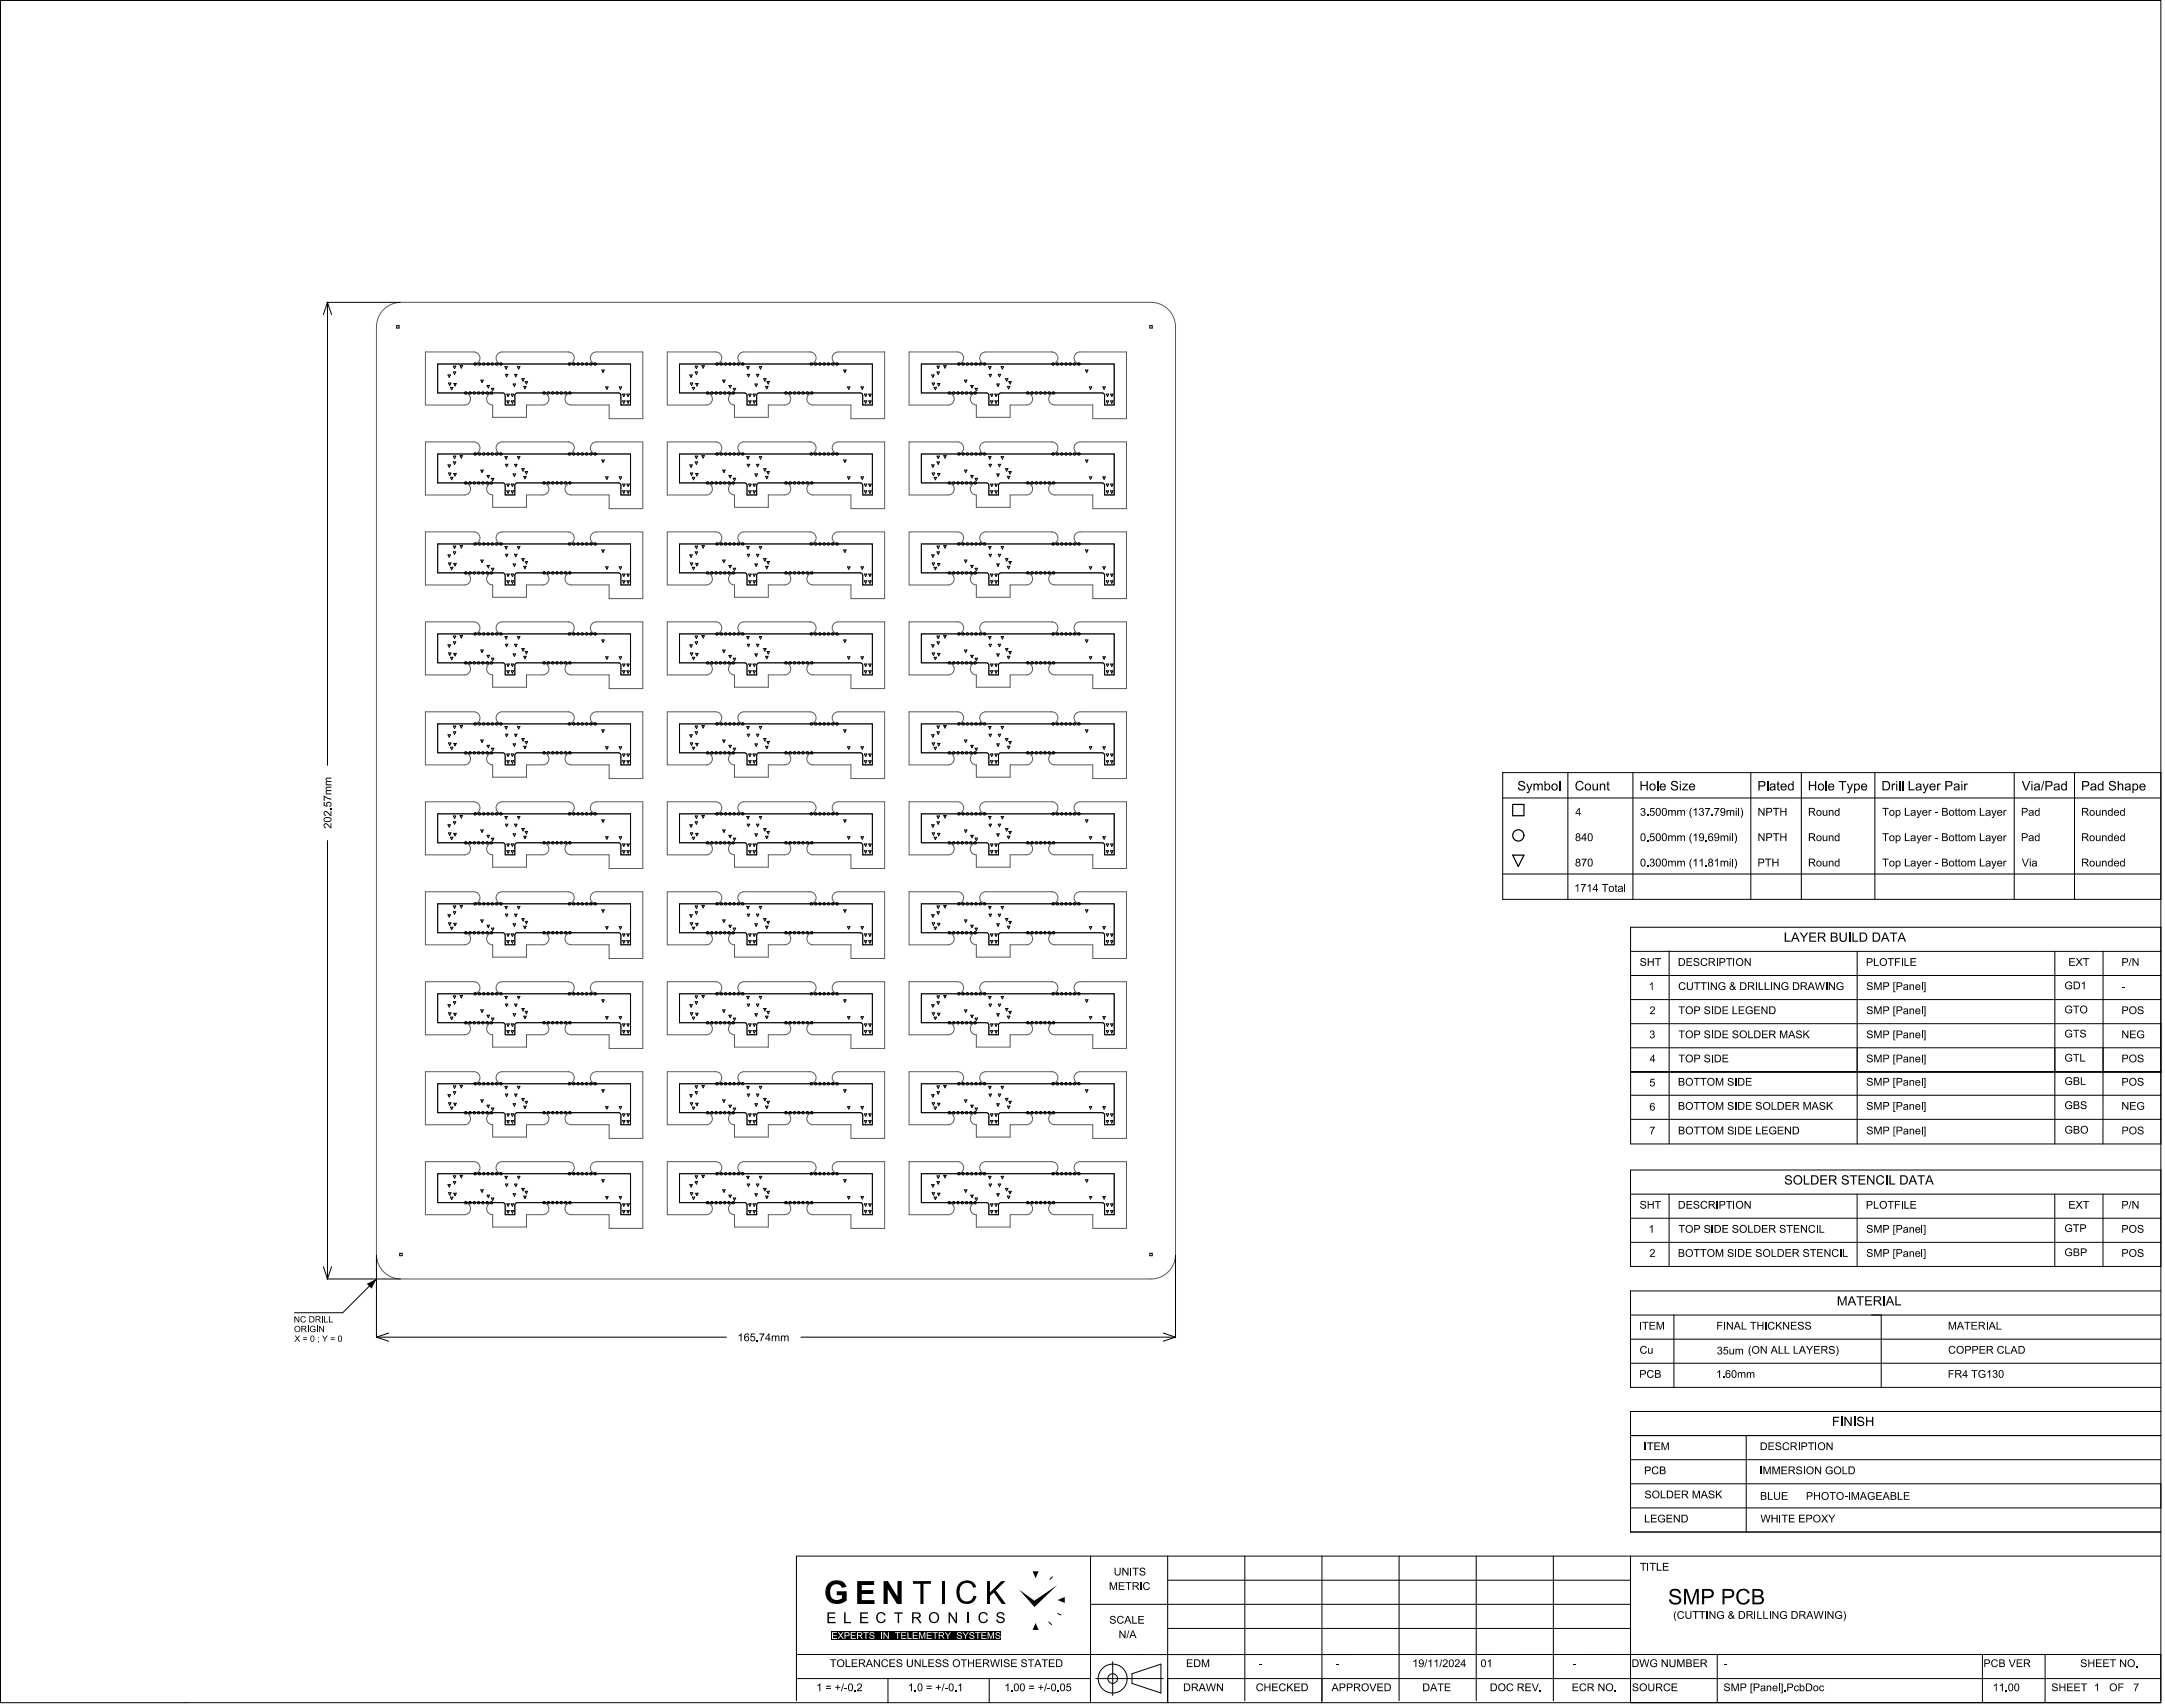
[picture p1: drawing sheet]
<svg xmlns="http://www.w3.org/2000/svg" width="747mm" height="589mm" viewBox="0 0 747 589" stroke-linecap="round" stroke-linejoin="round" font-family="sans-serif">
<g fill="none" stroke="#5a5a5a" stroke-width=".34">
<path d="M132.3 106.8a8.4 8.4 0 0 1 6-2.5h258.8a8.4 8.4 0 0 1 8.4 8.4v320a8.4 8.4 0 0 1-8.4 8.5h-258.8a8.4 8.4 0 0 1-8.4-8.5v-320a8.4 8.4 0 0 1 2.4-5.9zM151 125.6h66.5v14.1h-3.3v-3.3l-.3-.6-.5-.3h-35l-.6 .3-.2 .6v3.3h-3.3v-3.3l-.3-.6-.6-.3h-22.4zM163.5 125.6a2.08 2.08 0 0 0 2.1-2.1 2.08 2.08 0 0 0-2.1-2.1h-16.7v18.3h13.4a2.08 2.08 0 0 0 2.1-2.1 2.08 2.08 0 0 0-2.1-2M187.3 135.5a2.08 2.08 0 0 1 2 2.1 2.08 2.08 0 0 1-2 2.1h-5.7v4.3h-11.6v-4.3a2.08 2.08 0 0 1-2.1-2.1 2.08 2.08 0 0 1 2.1-2M196 121.4a2.08 2.08 0 0 1 2.1 2.1 2.08 2.08 0 0 1-2.1 2.1M196 121.4h-22.8a2.08 2.08 0 0 0-2.1 2.1 2.08 2.08 0 0 0 2.1 2.1M196 121.4h.1M205.7 125.6a2.08 2.08 0 0 1-2-2.1 2.08 2.08 0 0 1 2-2.1h16v23h-11.6v-4.7h-13.1a2.08 2.08 0 0 1-2.1-2.1 2.08 2.08 0 0 1 2.1-2.1M234.4 125.6h66.5v14.1h-3.3v-3.3l-.2-.6-.6-.3h-35l-.5 .3-.3 .6v3.3h-3.3v-3.3l-.3-.6-.5-.3h-22.5zM246.9 125.6a2.08 2.08 0 0 0 2.1-2.1 2.08 2.08 0 0 0-2.1-2.1h-16.7v18.3h13.5a2.08 2.08 0 0 0 2-2.1 2.08 2.08 0 0 0-2-2M270.7 135.5a2.08 2.08 0 0 1 2.1 2.1 2.08 2.08 0 0 1-2.1 2.1h-5.7v4.3h-11.6v-4.3a2.08 2.08 0 0 1-2.1-2.1 2.08 2.08 0 0 1 2.1-2M279.4 121.4h-22.8a2.08 2.08 0 0 0-2.1 2.1 2.08 2.08 0 0 0 2.1 2.1"/>
<path d="M279.4 121.4a2.08 2.08 0 0 1 2.1 2.1 2.08 2.08 0 0 1-2.1 2.1M279.4 121.4h.1M289.2 125.6a2.08 2.08 0 0 1-2.1-2.1 2.08 2.08 0 0 1 2.1-2.1h16v23h-11.7v-4.7h-13.1a2.08 2.08 0 0 1-2.1-2.1 2.08 2.08 0 0 1 2.1-2.1M317.8 125.6h66.6v14.1h-3.4v-3.3l-.2-.6-.6-.3h-34.9l-.6 .3-.3 .6 .1 3.3h-3.4v-3.3l-.2-.6-.6-.3h-22.5zM330.3 125.6a2.08 2.08 0 0 0 2.1-2.1 2.08 2.08 0 0 0-2.1-2.1h-16.7v18.3h13.5a2.08 2.08 0 0 0 2.1-2.1 2.08 2.08 0 0 0-2.1-2M354.1 135.5a2.08 2.08 0 0 1 2.1 2.1 2.08 2.08 0 0 1-2.1 2.1h-5.6v4.3h-11.7v-4.3a2.08 2.08 0 0 1-2.1-2.1 2.08 2.08 0 0 1 2.1-2M362.9 121.4h-22.9a2.08 2.08 0 0 0-2 2.1 2.08 2.08 0 0 0 2 2.1M362.9 121.4a2.08 2.08 0 0 1 2 2.1 2.08 2.08 0 0 1-2 2.1M362.9 121.4h.1M372.6 125.6a2.08 2.08 0 0 1-2.1-2.1 2.08 2.08 0 0 1 2.1-2.1h16v23h-11.6v-4.7h-13.2a2.08 2.08 0 0 1-2-2.1 2.08 2.08 0 0 1 2-2.1M151 156.6h66.5v14.1h-3.3v-3.3l-.3-.6-.5-.2h-35l-.6 .2-.2 .6v3.3h-3.3v-3.3l-.3-.6-.6-.2h-22.4zM163.5 156.6a2.08 2.08 0 0 0 2.1-2.1 2.08 2.08 0 0 0-2.1-2.1h-16.7v18.3h13.4a2.08 2.08 0 0 0 2.1-2 2.08 2.08 0 0 0-2.1-2.1"/>
<path d="M196 152.4h-22.8a2.08 2.08 0 0 0-2.1 2.1 2.08 2.08 0 0 0 2.1 2.1M196 152.4a2.08 2.08 0 0 1 2.1 2.1 2.08 2.08 0 0 1-2.1 2.1M196 152.4v.1M205.7 156.6a2.08 2.08 0 0 1-2-2.1 2.08 2.08 0 0 1 2-2.1h16v23h-11.6v-4.7h-13.1a2.08 2.08 0 0 1-2.1-2.1 2.08 2.08 0 0 1 2.1-2M234.4 156.6h66.5v14.1h-3.3v-3.3l-.2-.6-.6-.2h-35l-.5 .2-.3 .6v3.3h-3.3v-3.3l-.3-.6-.5-.2h-22.5zM246.9 156.6a2.08 2.08 0 0 0 2.1-2.1 2.08 2.08 0 0 0-2.1-2.1h-16.7v18.3h13.5a2.08 2.08 0 0 0 2-2 2.08 2.08 0 0 0-2-2.1M279.4 152.4a2.08 2.08 0 0 1 2.1 2.1 2.08 2.08 0 0 1-2.1 2.1M279.4 152.4h-22.8a2.08 2.08 0 0 0-2.1 2.1 2.08 2.08 0 0 0 2.1 2.1M279.4 152.4v.1M289.2 156.6a2.08 2.08 0 0 1-2.1-2.1 2.08 2.08 0 0 1 2.1-2.1h16v23h-11.7v-4.7h-13.1a2.08 2.08 0 0 1-2.1-2.1 2.08 2.08 0 0 1 2.1-2M317.8 156.6h66.6v14.1h-3.4v-3.3l-.2-.6-.6-.2h-34.9l-.6 .2-.3 .6 .1 3.3h-3.4v-3.3l-.2-.6-.6-.2h-22.5zM330.3 156.6a2.08 2.08 0 0 0 2.1-2.1 2.08 2.08 0 0 0-2.1-2.1h-16.7v18.3h13.5a2.08 2.08 0 0 0 2.1-2 2.08 2.08 0 0 0-2.1-2.1"/>
<path d="M362.9 152.4a2.08 2.08 0 0 1 2 2.1 2.08 2.08 0 0 1-2 2.1M362.9 152.4h-22.9a2.08 2.08 0 0 0-2 2.1 2.08 2.08 0 0 0 2 2.1M362.9 152.4v.1M372.6 156.6a2.08 2.08 0 0 1-2.1-2.1 2.08 2.08 0 0 1 2.1-2.1h16v23h-11.6v-4.7h-13.2a2.08 2.08 0 0 1-2-2.1 2.08 2.08 0 0 1 2-2M187.3 166.6a2.08 2.08 0 0 1 2 2 2.08 2.08 0 0 1-2 2.1h-5.7v4.3h-11.6v-4.3a2.08 2.08 0 0 1-2.1-2 2.08 2.08 0 0 1 2.1-2.1M270.7 166.6a2.08 2.08 0 0 1 2.1 2 2.08 2.08 0 0 1-2.1 2.1h-5.7v4.3h-11.6v-4.3a2.08 2.08 0 0 1-2.1-2 2.08 2.08 0 0 1 2.1-2.1M354.1 166.6a2.08 2.08 0 0 1 2.1 2 2.08 2.08 0 0 1-2.1 2.1h-5.6v4.3h-11.7v-4.3a2.08 2.08 0 0 1-2.1-2 2.08 2.08 0 0 1 2.1-2.1M151 187.6h66.5v14.2h-3.3v-3.4l-.3-.6-.5-.2h-35l-.6 .2-.2 .6v3.4h-3.3v-3.4l-.3-.6-.6-.2h-22.4zM163.5 187.6a2.08 2.08 0 0 0 2.1-2.1 2.08 2.08 0 0 0-2.1-2h-16.7v18.3h13.4a2.08 2.08 0 0 0 2.1-2.1 2.08 2.08 0 0 0-2.1-2.1M187.3 197.6a2.08 2.08 0 0 1 2 2.1 2.08 2.08 0 0 1-2 2.1h-5.7v4.2h-11.6v-4.2a2.08 2.08 0 0 1-2.1-2.1 2.08 2.08 0 0 1 2.1-2.1M196 183.5h-22.8a2.08 2.08 0 0 0-2.1 2 2.08 2.08 0 0 0 2.1 2.1M196 183.5a2.08 2.08 0 0 1 2.1 2 2.08 2.08 0 0 1-2.1 2.1"/>
<path d="M196 183.5h.1M205.7 187.6a2.08 2.08 0 0 1-2-2.1 2.08 2.08 0 0 1 2-2h16v23h-11.6v-4.7h-13.1a2.08 2.08 0 0 1-2.1-2.1 2.08 2.08 0 0 1 2.1-2.1M234.4 187.6h66.5v14.2h-3.3v-3.4l-.2-.6-.6-.2h-35l-.5 .2-.3 .6v3.4h-3.3v-3.4l-.3-.6-.5-.2h-22.5zM246.9 187.6a2.08 2.08 0 0 0 2.1-2.1 2.08 2.08 0 0 0-2.1-2h-16.7v18.3h13.5a2.08 2.08 0 0 0 2-2.1 2.08 2.08 0 0 0-2-2.1M270.7 197.6a2.08 2.08 0 0 1 2.1 2.1 2.08 2.08 0 0 1-2.1 2.1h-5.7v4.2h-11.6v-4.2a2.08 2.08 0 0 1-2.1-2.1 2.08 2.08 0 0 1 2.1-2.1M279.4 183.5a2.08 2.08 0 0 1 2.1 2 2.08 2.08 0 0 1-2.1 2.1M279.4 183.5h-22.8a2.08 2.08 0 0 0-2.1 2 2.08 2.08 0 0 0 2.1 2.1M279.4 183.5h.1M289.2 187.6a2.08 2.08 0 0 1-2.1-2.1 2.08 2.08 0 0 1 2.1-2h16v23h-11.7v-4.7h-13.1a2.08 2.08 0 0 1-2.1-2.1 2.08 2.08 0 0 1 2.1-2.1M317.8 187.6h66.6v14.2h-3.4v-3.4l-.2-.6-.6-.2h-34.9l-.6 .2-.3 .6 .1 3.4h-3.4v-3.4l-.2-.6-.6-.2h-22.5zM330.3 187.6a2.08 2.08 0 0 0 2.1-2.1 2.08 2.08 0 0 0-2.1-2h-16.7v18.3h13.5a2.08 2.08 0 0 0 2.1-2.1 2.08 2.08 0 0 0-2.1-2.1M354.1 197.6a2.08 2.08 0 0 1 2.1 2.1 2.08 2.08 0 0 1-2.1 2.1h-5.6v4.2h-11.7v-4.2a2.08 2.08 0 0 1-2.1-2.1 2.08 2.08 0 0 1 2.1-2.1"/>
<path d="M362.9 183.5a2.08 2.08 0 0 1 2 2 2.08 2.08 0 0 1-2 2.1M362.9 183.5h-22.9a2.08 2.08 0 0 0-2 2 2.08 2.08 0 0 0 2 2.1M362.9 183.5h.1M372.6 187.6a2.08 2.08 0 0 1-2.1-2.1 2.08 2.08 0 0 1 2.1-2h16v23h-11.6v-4.7h-13.2a2.08 2.08 0 0 1-2-2.1 2.08 2.08 0 0 1 2-2.1M151 218.7h66.5v14.1h-3.3v-3.3l-.3-.6-.5-.3h-35l-.6 .3-.2 .6v3.3h-3.3v-3.3l-.3-.6-.6-.3h-22.4zM163.5 218.7a2.08 2.08 0 0 0 2.1-2.1 2.08 2.08 0 0 0-2.1-2.1h-16.7v18.3h13.4a2.08 2.08 0 0 0 2.1-2.1 2.08 2.08 0 0 0-2.1-2.1M196 214.5h-22.8a2.08 2.08 0 0 0-2.1 2.1 2.08 2.08 0 0 0 2.1 2.1M196 214.5a2.08 2.08 0 0 1 2.1 2.1 2.08 2.08 0 0 1-2.1 2.1M196 214.5h.1M205.7 218.7a2.08 2.08 0 0 1-2-2.1 2.08 2.08 0 0 1 2-2.1h16v23h-11.6v-4.7h-13.1a2.08 2.08 0 0 1-2.1-2.1 2.08 2.08 0 0 1 2.1-2.1M234.4 218.7h66.5v14.1h-3.3v-3.3l-.2-.6-.6-.3h-35l-.5 .3-.3 .6v3.3h-3.3v-3.3l-.3-.6-.5-.3h-22.5zM246.9 218.7a2.08 2.08 0 0 0 2.1-2.1 2.08 2.08 0 0 0-2.1-2.1h-16.7v18.3h13.5a2.08 2.08 0 0 0 2-2.1 2.08 2.08 0 0 0-2-2.1"/>
<path d="M279.4 214.5a2.08 2.08 0 0 1 2.1 2.1 2.08 2.08 0 0 1-2.1 2.1M279.4 214.5h-22.8a2.08 2.08 0 0 0-2.1 2.1 2.08 2.08 0 0 0 2.1 2.1M279.4 214.5h.1M289.2 218.7a2.08 2.08 0 0 1-2.1-2.1 2.08 2.08 0 0 1 2.1-2.1h16v23h-11.7v-4.7h-13.1a2.08 2.08 0 0 1-2.1-2.1 2.08 2.08 0 0 1 2.1-2.1M317.8 218.7h66.6v14.1h-3.4v-3.3l-.2-.6-.6-.3h-34.9l-.6 .3-.3 .6 .1 3.3h-3.4v-3.3l-.2-.6-.6-.3h-22.5zM330.3 218.7a2.08 2.08 0 0 0 2.1-2.1 2.08 2.08 0 0 0-2.1-2.1h-16.7v18.3h13.5a2.08 2.08 0 0 0 2.1-2.1 2.08 2.08 0 0 0-2.1-2.1M362.9 214.5a2.08 2.08 0 0 1 2 2.1 2.08 2.08 0 0 1-2 2.1M362.9 214.5h-22.9a2.08 2.08 0 0 0-2 2.1 2.08 2.08 0 0 0 2 2.1M362.9 214.5h.1M372.6 218.7a2.08 2.08 0 0 1-2.1-2.1 2.08 2.08 0 0 1 2.1-2.1h16v23h-11.6v-4.7h-13.2a2.08 2.08 0 0 1-2-2.1 2.08 2.08 0 0 1 2-2.1M187.3 228.6a2.08 2.08 0 0 1 2 2.1 2.08 2.08 0 0 1-2 2.1h-5.7v4.2h-11.6v-4.2a2.08 2.08 0 0 1-2.1-2.1 2.08 2.08 0 0 1 2.1-2.1M270.7 228.6a2.08 2.08 0 0 1 2.1 2.1 2.08 2.08 0 0 1-2.1 2.1h-5.7v4.2h-11.6v-4.2a2.08 2.08 0 0 1-2.1-2.1 2.08 2.08 0 0 1 2.1-2.1"/>
<path d="M354.1 228.6a2.08 2.08 0 0 1 2.1 2.1 2.08 2.08 0 0 1-2.1 2.1h-5.6v4.2h-11.7v-4.2a2.08 2.08 0 0 1-2.1-2.1 2.08 2.08 0 0 1 2.1-2.1M151 249.7h66.5v14.1h-3.3v-3.3l-.3-.6-.5-.2h-35l-.6 .2-.2 .6v3.3h-3.3v-3.3l-.3-.6-.6-.2h-22.4zM163.5 249.7a2.08 2.08 0 0 0 2.1-2.1 2.08 2.08 0 0 0-2.1-2.1h-16.7v18.3h13.4a2.08 2.08 0 0 0 2.1-2 2.08 2.08 0 0 0-2.1-2.1M187.3 259.7a2.08 2.08 0 0 1 2 2 2.08 2.08 0 0 1-2 2.1h-5.7v4.3h-11.6v-4.3a2.08 2.08 0 0 1-2.1-2 2.08 2.08 0 0 1 2.1-2.1M196 245.5h-22.8a2.08 2.08 0 0 0-2.1 2.1 2.08 2.08 0 0 0 2.1 2.1M196 245.5a2.08 2.08 0 0 1 2.1 2.1 2.08 2.08 0 0 1-2.1 2.1M196 245.5v.1M205.7 249.7a2.08 2.08 0 0 1-2-2.1 2.08 2.08 0 0 1 2-2.1h16v23h-11.6v-4.7h-13.1a2.08 2.08 0 0 1-2.1-2.1 2.08 2.08 0 0 1 2.1-2M234.4 249.7h66.5v14.1h-3.3v-3.3l-.2-.6-.6-.2h-35l-.5 .2-.3 .6v3.3h-3.3v-3.3l-.3-.6-.5-.2h-22.5zM246.9 249.7a2.08 2.08 0 0 0 2.1-2.1 2.08 2.08 0 0 0-2.1-2.1h-16.7v18.3h13.5a2.08 2.08 0 0 0 2-2 2.08 2.08 0 0 0-2-2.1M270.7 259.7a2.08 2.08 0 0 1 2.1 2 2.08 2.08 0 0 1-2.1 2.1h-5.7v4.3h-11.6v-4.3a2.08 2.08 0 0 1-2.1-2 2.08 2.08 0 0 1 2.1-2.1M279.4 245.5a2.08 2.08 0 0 1 2.1 2.1 2.08 2.08 0 0 1-2.1 2.1"/>
<path d="M279.4 245.5h-22.8a2.08 2.08 0 0 0-2.1 2.1 2.08 2.08 0 0 0 2.1 2.1M279.4 245.5v.1M289.2 249.7a2.08 2.08 0 0 1-2.1-2.1 2.08 2.08 0 0 1 2.1-2.1h16v23h-11.7v-4.7h-13.1a2.08 2.08 0 0 1-2.1-2.1 2.08 2.08 0 0 1 2.1-2M317.8 249.7h66.6v14.1h-3.4v-3.3l-.2-.6-.6-.2h-34.9l-.6 .2-.3 .6 .1 3.3h-3.4v-3.3l-.2-.6-.6-.2h-22.5zM330.3 249.7a2.08 2.08 0 0 0 2.1-2.1 2.08 2.08 0 0 0-2.1-2.1h-16.7v18.3h13.5a2.08 2.08 0 0 0 2.1-2 2.08 2.08 0 0 0-2.1-2.1M354.1 259.7a2.08 2.08 0 0 1 2.1 2 2.08 2.08 0 0 1-2.1 2.1h-5.6v4.3h-11.7v-4.3a2.08 2.08 0 0 1-2.1-2 2.08 2.08 0 0 1 2.1-2.1M362.9 245.5a2.08 2.08 0 0 1 2 2.1 2.08 2.08 0 0 1-2 2.1M362.9 245.5h-22.9a2.08 2.08 0 0 0-2 2.1 2.08 2.08 0 0 0 2 2.1M362.9 245.5v.1M372.6 249.7a2.08 2.08 0 0 1-2.1-2.1 2.08 2.08 0 0 1 2.1-2.1h16v23h-11.6v-4.7h-13.2a2.08 2.08 0 0 1-2-2.1 2.08 2.08 0 0 1 2-2M196 276.6h-22.8a2.08 2.08 0 0 0-2.1 2 2.08 2.08 0 0 0 2.1 2.1M196 276.6a2.08 2.08 0 0 1 2.1 2 2.08 2.08 0 0 1-2.1 2.1"/>
<path d="M196 276.6h.1M279.4 276.6a2.08 2.08 0 0 1 2.1 2 2.08 2.08 0 0 1-2.1 2.1M279.4 276.6h-22.8a2.08 2.08 0 0 0-2.1 2 2.08 2.08 0 0 0 2.1 2.1M279.4 276.6h.1M362.9 276.6a2.08 2.08 0 0 1 2 2 2.08 2.08 0 0 1-2 2.1M362.9 276.6h-22.9a2.08 2.08 0 0 0-2 2 2.08 2.08 0 0 0 2 2.1M362.9 276.6h.1M151 280.7h66.5v14.2h-3.3v-3.4l-.3-.6-.5-.2h-35l-.6 .2-.2 .6v3.4h-3.3v-3.4l-.3-.6-.6-.2h-22.4zM163.5 280.7a2.08 2.08 0 0 0 2.1-2.1 2.08 2.08 0 0 0-2.1-2h-16.7v18.3h13.4a2.08 2.08 0 0 0 2.1-2.1 2.08 2.08 0 0 0-2.1-2.1M187.3 290.7a2.08 2.08 0 0 1 2 2.1 2.08 2.08 0 0 1-2 2.1h-5.7v4.2h-11.6v-4.2a2.08 2.08 0 0 1-2.1-2.1 2.08 2.08 0 0 1 2.1-2.1M205.7 280.7a2.08 2.08 0 0 1-2-2.1 2.08 2.08 0 0 1 2-2h16v23h-11.6v-4.7h-13.1a2.08 2.08 0 0 1-2.1-2.1 2.08 2.08 0 0 1 2.1-2.1M234.4 280.7h66.5v14.2h-3.3v-3.4l-.2-.6-.6-.2h-35l-.5 .2-.3 .6v3.4h-3.3v-3.4l-.3-.6-.5-.2h-22.5z"/>
<path d="M246.9 280.7a2.08 2.08 0 0 0 2.1-2.1 2.08 2.08 0 0 0-2.1-2h-16.7v18.3h13.5a2.08 2.08 0 0 0 2-2.1 2.08 2.08 0 0 0-2-2.1M270.7 290.7a2.08 2.08 0 0 1 2.1 2.1 2.08 2.08 0 0 1-2.1 2.1h-5.7v4.2h-11.6v-4.2a2.08 2.08 0 0 1-2.1-2.1 2.08 2.08 0 0 1 2.1-2.1M289.2 280.7a2.08 2.08 0 0 1-2.1-2.1 2.08 2.08 0 0 1 2.1-2h16v23h-11.7v-4.7h-13.1a2.08 2.08 0 0 1-2.1-2.1 2.08 2.08 0 0 1 2.1-2.1M317.8 280.7h66.6v14.2h-3.4v-3.4l-.2-.6-.6-.2h-34.9l-.6 .2-.3 .6 .1 3.4h-3.4v-3.4l-.2-.6-.6-.2h-22.5zM330.3 280.7a2.08 2.08 0 0 0 2.1-2.1 2.08 2.08 0 0 0-2.1-2h-16.7v18.3h13.5a2.08 2.08 0 0 0 2.1-2.1 2.08 2.08 0 0 0-2.1-2.1M354.1 290.7a2.08 2.08 0 0 1 2.1 2.1 2.08 2.08 0 0 1-2.1 2.1h-5.6v4.2h-11.7v-4.2a2.08 2.08 0 0 1-2.1-2.1 2.08 2.08 0 0 1 2.1-2.1M372.6 280.7a2.08 2.08 0 0 1-2.1-2.1 2.08 2.08 0 0 1 2.1-2h16v23h-11.6v-4.7h-13.2a2.08 2.08 0 0 1-2-2.1 2.08 2.08 0 0 1 2-2.1M151 311.7h66.5v14.2h-3.3v-3.3l-.3-.6-.5-.3h-35l-.6 .3-.2 .6v3.3h-3.3v-3.3l-.3-.6-.6-.3h-22.4zM163.5 311.7a2.08 2.08 0 0 0 2.1-2 2.08 2.08 0 0 0-2.1-2.1h-16.7v18.3h13.4a2.08 2.08 0 0 0 2.1-2.1 2.08 2.08 0 0 0-2.1-2.1M196 307.6h-22.8a2.08 2.08 0 0 0-2.1 2.1 2.08 2.08 0 0 0 2.1 2M196 307.6a2.08 2.08 0 0 1 2.1 2.1 2.08 2.08 0 0 1-2.1 2M196 307.6h.1"/>
<path d="M205.7 311.7a2.08 2.08 0 0 1-2-2 2.08 2.08 0 0 1 2-2.1h16v23h-11.6v-4.7h-13.1a2.08 2.08 0 0 1-2.1-2.1 2.08 2.08 0 0 1 2.1-2.1M234.4 311.7h66.5v14.2h-3.3v-3.3l-.2-.6-.6-.3h-35l-.5 .3-.3 .6v3.3h-3.3v-3.3l-.3-.6-.5-.3h-22.5zM246.9 311.7a2.08 2.08 0 0 0 2.1-2 2.08 2.08 0 0 0-2.1-2.1h-16.7v18.3h13.5a2.08 2.08 0 0 0 2-2.1 2.08 2.08 0 0 0-2-2.1M279.4 307.6a2.08 2.08 0 0 1 2.1 2.1 2.08 2.08 0 0 1-2.1 2M279.4 307.6h-22.8a2.08 2.08 0 0 0-2.1 2.1 2.08 2.08 0 0 0 2.1 2M279.4 307.6h.1M289.2 311.7a2.08 2.08 0 0 1-2.1-2 2.08 2.08 0 0 1 2.1-2.1h16v23h-11.7v-4.7h-13.1a2.08 2.08 0 0 1-2.1-2.1 2.08 2.08 0 0 1 2.1-2.1M317.8 311.7h66.6v14.2h-3.4v-3.3l-.2-.6-.6-.3h-34.9l-.6 .3-.3 .6 .1 3.3h-3.4v-3.3l-.2-.6-.6-.3h-22.5zM330.3 311.7a2.08 2.08 0 0 0 2.1-2 2.08 2.08 0 0 0-2.1-2.1h-16.7v18.3h13.5a2.08 2.08 0 0 0 2.1-2.1 2.08 2.08 0 0 0-2.1-2.1M362.9 307.6a2.08 2.08 0 0 1 2 2.1 2.08 2.08 0 0 1-2 2M362.9 307.6h-22.9a2.08 2.08 0 0 0-2 2.1 2.08 2.08 0 0 0 2 2M362.9 307.6h.1"/>
<path d="M372.6 311.7a2.08 2.08 0 0 1-2.1-2 2.08 2.08 0 0 1 2.1-2.1h16v23h-11.6v-4.7h-13.2a2.08 2.08 0 0 1-2-2.1 2.08 2.08 0 0 1 2-2.1M187.3 321.7a2.08 2.08 0 0 1 2 2.1 2.08 2.08 0 0 1-2 2.1h-5.7v4.2h-11.6v-4.2a2.08 2.08 0 0 1-2.1-2.1 2.08 2.08 0 0 1 2.1-2.1M196 338.6a2.08 2.08 0 0 1 2.1 2.1 2.08 2.08 0 0 1-2.1 2.1M196 338.6h-22.8a2.08 2.08 0 0 0-2.1 2.1 2.08 2.08 0 0 0 2.1 2.1M196 338.6v.1M270.7 321.7a2.08 2.08 0 0 1 2.1 2.1 2.08 2.08 0 0 1-2.1 2.1h-5.7v4.2h-11.6v-4.2a2.08 2.08 0 0 1-2.1-2.1 2.08 2.08 0 0 1 2.1-2.1M279.4 338.6h-22.8a2.08 2.08 0 0 0-2.1 2.1 2.08 2.08 0 0 0 2.1 2.1M279.4 338.6a2.08 2.08 0 0 1 2.1 2.1 2.08 2.08 0 0 1-2.1 2.1M279.4 338.6v.1M354.1 321.7a2.08 2.08 0 0 1 2.1 2.1 2.08 2.08 0 0 1-2.1 2.1h-5.6v4.2h-11.7v-4.2a2.08 2.08 0 0 1-2.1-2.1 2.08 2.08 0 0 1 2.1-2.1M362.9 338.6h-22.9a2.08 2.08 0 0 0-2 2.1 2.08 2.08 0 0 0 2 2.1M362.9 338.6a2.08 2.08 0 0 1 2 2.1 2.08 2.08 0 0 1-2 2.1"/>
<path d="M362.9 338.6v.1M151 342.8h66.5v14.1h-3.3v-3.3l-.3-.6-.5-.2h-35l-.6 .2-.2 .6v3.3h-3.3v-3.3l-.3-.6-.6-.2h-22.4zM163.5 342.8a2.08 2.08 0 0 0 2.1-2.1 2.08 2.08 0 0 0-2.1-2.1h-16.7v18.3h13.4a2.08 2.08 0 0 0 2.1-2 2.08 2.08 0 0 0-2.1-2.1M187.3 352.8a2.08 2.08 0 0 1 2 2 2.08 2.08 0 0 1-2 2.1h-5.7v4.3h-11.6v-4.3a2.08 2.08 0 0 1-2.1-2 2.08 2.08 0 0 1 2.1-2.1M205.7 342.8a2.08 2.08 0 0 1-2-2.1 2.08 2.08 0 0 1 2-2.1h16v23h-11.6v-4.7h-13.1a2.08 2.08 0 0 1-2.1-2.1 2.08 2.08 0 0 1 2.1-2M234.4 342.8h66.5v14.1h-3.3v-3.3l-.2-.6-.6-.2h-35l-.5 .2-.3 .6v3.3h-3.3v-3.3l-.3-.6-.5-.2h-22.5zM246.9 342.8a2.08 2.08 0 0 0 2.1-2.1 2.08 2.08 0 0 0-2.1-2.1h-16.7v18.3h13.5a2.08 2.08 0 0 0 2-2 2.08 2.08 0 0 0-2-2.1M270.7 352.8a2.08 2.08 0 0 1 2.1 2 2.08 2.08 0 0 1-2.1 2.1h-5.7v4.3h-11.6v-4.3a2.08 2.08 0 0 1-2.1-2 2.08 2.08 0 0 1 2.1-2.1M289.2 342.8a2.08 2.08 0 0 1-2.1-2.1 2.08 2.08 0 0 1 2.1-2.1h16v23h-11.7v-4.7h-13.1a2.08 2.08 0 0 1-2.1-2.1 2.08 2.08 0 0 1 2.1-2M317.8 342.8h66.6v14.1h-3.4v-3.3l-.2-.6-.6-.2h-34.9l-.6 .2-.3 .6 .1 3.3h-3.4v-3.3l-.2-.6-.6-.2h-22.5zM330.3 342.8a2.08 2.08 0 0 0 2.1-2.1 2.08 2.08 0 0 0-2.1-2.1h-16.7v18.3h13.5a2.08 2.08 0 0 0 2.1-2 2.08 2.08 0 0 0-2.1-2.1M354.1 352.8a2.08 2.08 0 0 1 2.1 2 2.08 2.08 0 0 1-2.1 2.1h-5.6v4.3h-11.7v-4.3a2.08 2.08 0 0 1-2.1-2 2.08 2.08 0 0 1 2.1-2.1"/>
<path d="M372.6 342.8a2.08 2.08 0 0 1-2.1-2.1 2.08 2.08 0 0 1 2.1-2.1h16v23h-11.6v-4.7h-13.2a2.08 2.08 0 0 1-2-2.1 2.08 2.08 0 0 1 2-2M151 373.8h66.5v14.1h-3.3v-3.3l-.3-.6-.5-.2h-35l-.6 .2-.2 .6v3.3h-3.3v-3.3l-.3-.6-.6-.2h-22.4zM163.5 373.8a2.08 2.08 0 0 0 2.1-2.1 2.08 2.08 0 0 0-2.1-2h-16.7v18.3h13.4a2.08 2.08 0 0 0 2.1-2.1 2.08 2.08 0 0 0-2.1-2.1M196 369.7a2.08 2.08 0 0 1 2.1 2 2.08 2.08 0 0 1-2.1 2.1M196 369.7h-22.8a2.08 2.08 0 0 0-2.1 2 2.08 2.08 0 0 0 2.1 2.1M196 369.7h.1M205.7 373.8a2.08 2.08 0 0 1-2-2.1 2.08 2.08 0 0 1 2-2h16v23h-11.6v-4.8h-13.1a2.08 2.08 0 0 1-2.1-2 2.08 2.08 0 0 1 2.1-2.1M234.4 373.8h66.5v14.1h-3.3v-3.3l-.2-.6-.6-.2h-35l-.5 .2-.3 .6v3.3h-3.3v-3.3l-.3-.6-.5-.2h-22.5zM246.9 373.8a2.08 2.08 0 0 0 2.1-2.1 2.08 2.08 0 0 0-2.1-2h-16.7v18.3h13.5a2.08 2.08 0 0 0 2-2.1 2.08 2.08 0 0 0-2-2.1M279.4 369.7h-22.8a2.08 2.08 0 0 0-2.1 2 2.08 2.08 0 0 0 2.1 2.1M279.4 369.7a2.08 2.08 0 0 1 2.1 2 2.08 2.08 0 0 1-2.1 2.1M279.4 369.7h.1"/>
<path d="M289.2 373.8a2.08 2.08 0 0 1-2.1-2.1 2.08 2.08 0 0 1 2.1-2h16v23h-11.7v-4.8h-13.1a2.08 2.08 0 0 1-2.1-2 2.08 2.08 0 0 1 2.1-2.1M317.8 373.8h66.6v14.1h-3.4v-3.3l-.2-.6-.6-.2h-34.9l-.6 .2-.3 .6 .1 3.3h-3.4v-3.3l-.2-.6-.6-.2h-22.5zM330.3 373.8a2.08 2.08 0 0 0 2.1-2.1 2.08 2.08 0 0 0-2.1-2h-16.7v18.3h13.5a2.08 2.08 0 0 0 2.1-2.1 2.08 2.08 0 0 0-2.1-2.1M362.9 369.7h-22.9a2.08 2.08 0 0 0-2 2 2.08 2.08 0 0 0 2 2.1M362.9 369.7a2.08 2.08 0 0 1 2 2 2.08 2.08 0 0 1-2 2.1M362.9 369.7h.1M372.6 373.8a2.08 2.08 0 0 1-2.1-2.1 2.08 2.08 0 0 1 2.1-2h16v23h-11.6v-4.8h-13.2a2.08 2.08 0 0 1-2-2 2.08 2.08 0 0 1 2-2.1M187.3 383.8a2.08 2.08 0 0 1 2 2.1 2.08 2.08 0 0 1-2 2h-5.7v4.3h-11.6v-4.2a2.08 2.08 0 0 1-2.1-2.1 2.08 2.08 0 0 1 2.1-2.1M270.7 383.8a2.08 2.08 0 0 1 2.1 2.1 2.08 2.08 0 0 1-2.1 2h-5.7v4.3h-11.6v-4.2a2.08 2.08 0 0 1-2.1-2.1 2.08 2.08 0 0 1 2.1-2.1M354.1 383.8a2.08 2.08 0 0 1 2.1 2.1 2.08 2.08 0 0 1-2.1 2h-5.6v4.3h-11.7v-4.2a2.08 2.08 0 0 1-2.1-2.1 2.08 2.08 0 0 1 2.1-2.1M151 404.8h66.5v14.2h-3.3v-3.3l-.3-.6-.5-.3h-35l-.6 .3-.2 .6v3.3h-3.3v-3.3l-.3-.6-.6-.3h-22.4zM163.5 404.8a2.08 2.08 0 0 0 2.1-2 2.08 2.08 0 0 0-2.1-2.1h-16.7v18.3h13.4a2.08 2.08 0 0 0 2.1-2.1 2.08 2.08 0 0 0-2.1-2.1"/>
<path d="M187.3 414.8a2.08 2.08 0 0 1 2 2.1 2.08 2.08 0 0 1-2 2.1h-5.7v4.2h-11.6v-4.2a2.08 2.08 0 0 1-2.1-2.1 2.08 2.08 0 0 1 2.1-2.1M196 400.7a2.08 2.08 0 0 1 2.1 2.1 2.08 2.08 0 0 1-2.1 2M196 400.7h-22.8a2.08 2.08 0 0 0-2.1 2.1 2.08 2.08 0 0 0 2.1 2M196 400.7h.1M205.7 404.8a2.08 2.08 0 0 1-2-2 2.08 2.08 0 0 1 2-2.1h16v23h-11.6v-4.7h-13.1a2.08 2.08 0 0 1-2.1-2.1 2.08 2.08 0 0 1 2.1-2.1M234.4 404.8h66.5v14.2h-3.3v-3.3l-.2-.6-.6-.3h-35l-.5 .3-.3 .6v3.3h-3.3v-3.3l-.3-.6-.5-.3h-22.5zM246.9 404.8a2.08 2.08 0 0 0 2.1-2 2.08 2.08 0 0 0-2.1-2.1h-16.7v18.3h13.5a2.08 2.08 0 0 0 2-2.1 2.08 2.08 0 0 0-2-2.1M270.7 414.8a2.08 2.08 0 0 1 2.1 2.1 2.08 2.08 0 0 1-2.1 2.1h-5.7v4.2h-11.6v-4.2a2.08 2.08 0 0 1-2.1-2.1 2.08 2.08 0 0 1 2.1-2.1M279.4 400.7h-22.8a2.08 2.08 0 0 0-2.1 2.1 2.08 2.08 0 0 0 2.1 2M279.4 400.7a2.08 2.08 0 0 1 2.1 2.1 2.08 2.08 0 0 1-2.1 2M279.4 400.7h.1M289.2 404.8a2.08 2.08 0 0 1-2.1-2 2.08 2.08 0 0 1 2.1-2.1h16v23h-11.7v-4.7h-13.1a2.08 2.08 0 0 1-2.1-2.1 2.08 2.08 0 0 1 2.1-2.1"/>
<path d="M317.8 404.8h66.6v14.2h-3.4v-3.3l-.2-.6-.6-.3h-34.9l-.6 .3-.3 .6 .1 3.3h-3.4v-3.3l-.2-.6-.6-.3h-22.5zM330.3 404.8a2.08 2.08 0 0 0 2.1-2 2.08 2.08 0 0 0-2.1-2.1h-16.7v18.3h13.5a2.08 2.08 0 0 0 2.1-2.1 2.08 2.08 0 0 0-2.1-2.1M354.1 414.8a2.08 2.08 0 0 1 2.1 2.1 2.08 2.08 0 0 1-2.1 2.1h-5.6v4.2h-11.7v-4.2a2.08 2.08 0 0 1-2.1-2.1 2.08 2.08 0 0 1 2.1-2.1M362.9 400.7h-22.9a2.08 2.08 0 0 0-2 2.1 2.08 2.08 0 0 0 2 2M362.9 400.7a2.08 2.08 0 0 1 2 2.1 2.08 2.08 0 0 1-2 2M362.9 400.7h.1M372.6 404.8a2.08 2.08 0 0 1-2.1-2 2.08 2.08 0 0 1 2.1-2.1h16v23h-11.6v-4.7h-13.2a2.08 2.08 0 0 1-2-2.1 2.08 2.08 0 0 1 2-2.1"/>
</g>
<g fill="#000">
<path d="M523.9 269.7l.4-.3h1l.7 .5 .1 .4h-.4a.81 .81 0 0 0-.8-.6 .81 .81 0 0 0-.8 .6l2 1 .1 .5-.5 .7-1.2 .2-.8-.5-.1-.6h.4l.2 .5 .7 .2 .6-.1 .3-.3-.3-.5-1.6-.7zM526.5 270.3h.4l.7 1.9 .7-1.9h.3l-1 2.8-.5 .5-.4-.1-.1-.3h.5l.3-.6zM529 270.3h.4v.3l.7-.4 .6 .4 .5-.3h.6l.4 .5v1.8h-.4v-1.8l-.3-.2a.55 .55 0 0 0-.7 .7v1.3h-.4l-.1-1.8-.7-.1-.2 1.9h-.4zM543.8 269.9l1-.6 1.2 .5 .2 .5-.4 .1-.6-.7-.9 .2-.4 1 .2 1 .6 .4 .9-.2 .3-.6 .4 .1-.5 .8-1 .3-1-.5-.3-.9zM549.3 270.3h.4v1.6l.5 .5 .6-.5v-1.6h.4v2.3h-.3v-.3l-.7 .4-.8-.3zM551.9 270.3h.3v.3l.8-.4 .7 .4 .1 2h-.5v-1.7l-.2-.3-.7 .2-.2 1.8h-.3zM554.4 269.7l.4-.3v.9h.4v.3h-.4v1.4l.4 .3 .1 .4-.8-.3-.1-1.8h-.3v-.3h.3zM566.2 278.8l1-.1 .3 .8a.32 .32 0 0 0-.3 .3 .32 .32 0 0 0 .3 .3l.1 .8-.6 .5-.9-.2-.2-.6h.3l.3 .5 .4 .1a.56 .56 0 0 0 .4-.8 .56 .56 0 0 0-.8-.3l.7-.8-.1-.3h-.5l-.3 .4h-.4zM565.9 269.4h.4v1.3h1.7v-1.3h.4v3.2h-.4v-1.5h-1.7v1.5h-.4zM569.4 278.7h1.3v.3h-1.1l-.1 .8 .8-.2 .5 .7-.1 .8-.5 .3-.9-.2-.3-.5 .4-.1 .2 .5 .4 .1 .5-.6-.3-.7-1.1 .2zM575.4 279.4h.3v.3l.3-.3h.6a.43 .43 0 0 0 .4 .3 .43 .43 0 0 0 .4-.3l.7 .3v1.7h-.3v-1.5l-.2-.2-.6 .3-.1 1.4h-.3v-1.5l-.7-.1-.1 1.6h-.4zM576.6 269.7l1.1-.4 .9 .5 .2 .5h-.4l-.2-.4-.5-.2-.8 .4 .1 .4 1.7 .7 .2 .7-.5 .6-1.2 .2-.7-.5-.2-.6h.4l.3 .6 .6 .1 .9-.4-.2-.5-1.8-.8z"/>
<path d="M578.6 279.4h.3v.3l.4-.3 .7 .3 .5-.3 .6 .1 .1 1.9h-.3l-.2-1.7-.6 .2v1.5h-.4v-1.5l-.2-.2-.6 .3v1.4h-.3zM580.3 270.3h1.9l-1.5 2h1.6v.3h-2v-.3l1.4-1.7h-1.4zM583.3 278.7l.4-.1-.5 1.1-.1 1 .6 1.5-.4-.1-.5-1.2 .1-1.4zM586.4 278.8l.6-.1 .6 .4v.5l-.3 .3 .4 .3 .1 .6-.5 .6h-.6l-.5-.4-.2-.4h.4l.4 .6 .5-.1 .2-.4-.2-.5-.6-.1 .1-.3 .5-.2v-.4l-.5-.2-.4 .4h-.3zM588.2 278.7h1.7l-.6 1.3-.4 1.4h-.3l.1-.8 .8-1.6h-1.3zM591.3 278.7h1.8l-1.1 2.7h-.3l.1-.8 .9-1.6h-1.4zM595.6 279.4h.3v.3l.4-.3 .8 .3 .4-.3 .6 .1 .2 1.9h-.4l-.2-1.7-.5 .2-.1 1.5h-.3v-1.4l-.2-.3-.6 .3-.1 1.4h-.3zM600.4 278.6l.4 .2 .5 1.2-.1 1.3-.5 .9h-.3l.6-2.1zM613.1 269.7l.4-.3v.9h.4v.3h-.4v1.6l.4 .1 .1 .4-.8-.3-.1-1.8h-.3v-.3h.3zM611.6 278.7h2.2v.3h-.9v2.4h-.4v-2.4h-.9zM624 269.4h.4v1.3h1.7v-1.3h.4v3.2h-.4v-1.5h-1.7v1.5h-.4zM630.9 279.4h.3v.3l.4-.3 .8 .3 .1 1.7h-.4v-1.4l-.3-.3-.6 .2v1.5h-.3z"/>
<path d="M634.3 269.4h2.6v.4h-1.1v2.8h-.4v-2.8h-1.1zM637.1 270.3h.4l.6 1.9 .7-1.9h.4l-1 2.8-.5 .5-.4-.1-.1-.3h.5l.3-.6zM649.4 278.7h2.1v.3h-.9v2.4h-.3v-2.4h-.9zM652.6 270.3h.3v.3l.4-.3 .5 .1-.1 .3-.4-.1-.3 .3v1.7h-.4zM658.4 269.4h.4v2.8h1.6v.4h-2zM663.2 270.3h.4l.7 1.9 .7-1.9h.4l-1.1 2.8-.5 .5-.4-.1-.1-.3h.5l.3-.6zM665.3 279.4h.3v.3l.3-.3 .4 .1-.1 .3-.5 .1-.1 1.5h-.3zM668.2 270.3h.4v.3l.3-.3 .6 .1-.2 .3-.3-.1-.3 .3-.1 1.7h-.4zM674.6 279l.3-.3v.7h.4v.3h-.4v1.3l.4 .1v.3l-.7-.2v-1.5h-.3zM675.6 279l.3-.3v.7h.4v.3h-.4v1.2l.4 .5-.7-.2v-1.5h-.2zM677.5 270.3h.4v.3l.4-.3 .6 .1-.2 .3-.4-.1-.3 .3v1.7h-.5zM678.7 279.4h.3v.3l.3-.3h.6a.43 .43 0 0 0 .4 .3 .43 .43 0 0 0 .4-.3l.6 .3 .1 1.7h-.4v-1.5l-.2-.2-.6 .3v1.4h-.3v-1.5l-.7-.1-.1 1.6h-.4z"/>
<path d="M691.1 279.4h.3v.3l.4-.3 .4 .1-.1 .3-.4-.1-.2 .3-.1 1.4h-.3zM697.4 269.4h.5l1 2.9 1.1-2.9h.4l-1.3 3.2h-.4zM704.9 269.3h.3l-.9 3.4h-.3zM725.1 279.4h.3v.3l.5-.3 .7 .3 .1 1.7h-.3v-1.3l-.3-.4-.6 .2-.1 1.5h-.3zM727.7 269.7l.4-.3h1l.7 .5 .1 .4h-.4a.69 .69 0 0 0-.8-.7 .69 .69 0 0 0-.6 .9l1.8 .8 .1 .5-.3 .6-1.1 .3-1-.4-.2-.7h.4l.3 .6 .6 .1 .6-.1 .3-.3-.3-.5-1.6-.7zM730.5 269.4h.4v1.1l.7-.3 .7 .3 .2 2.1h-.5v-1.6l-.3-.4-.7 .2-.1 1.8h-.4zM545.6 296.2h1.7l-1 2.6h-.3l.1-.8 .8-1.5h-1.3zM568.2 281h.4v.4h-.4zM568.2 298.5h.4v.3h-.4zM568.2 289.7h.4v.4h-.4zM569.4 296.3h1l.2 .8a.3 .3 0 0 0-.2 .3 .3 .3 0 0 0 .3 .3l.1 .4-.3 .6-.8 .2-.4-.2-.2-.6h.3l.4 .5 .7-.3-.2-.6-.6-.1v-.3l.5-.2 .1-.4-.6-.3-.3 .5h-.3zM569.4 287.4h1.3v.4h-1.1l-.1 .7 .7-.2 .6 .6-.1 .8-.5 .4-.9-.1-.2-.4 .3-.2 .2 .4 .4 .1 .5-.6-.3-.6-1.1 .1z"/>
<path d="M575.4 296.9h.3v.3l.3-.3h.6a.37 .37 0 0 0 .4 .3 .37 .37 0 0 0 .3-.3l.8 .3v1.6h-.3v-1.4l-.2-.2-.6 .3-.1 1.3h-.3l-.1-1.6h-.6l-.1 1.6h-.4zM575.4 288.2h.3v.3l.3-.3h.7a.35 .35 0 0 0 .3 .2 .35 .35 0 0 0 .3-.3l.8 .4v1.6h-.3v-1.5l-.2-.2-.6 .3-.1 1.4h-.3l-.1-1.6h-.6l-.1 1.6h-.4zM578.6 296.9h.3v.3l.4-.3 .7 .3 .5-.3h.5l.2 .3v1.6h-.3l-.2-1.6-.6 .3v1.3h-.4v-1.4l-.2-.2-.5 .2-.1 1.4h-.3zM578.6 288.2h.3v.3l.4-.4 .7 .4 .5-.4 .6 .2 .1 1.8h-.3l-.2-1.7-.6 .4v1.3h-.4v-1.4l-.2-.3-.6 .3v1.4h-.3zM583.4 296.1h.3l-.5 1.1-.1 1 .6 1.5-.5-.4-.4-1 .1-1.3zM583.4 287.4h.3l-.5 1.1-.1 1 .6 1.4-.5-.3-.4-1.1 .1-1.3zM584.2 279.3l1-.6v2.7h-.3v-2.2l-.7 .5zM584.2 296.8l1-.7v2.7h-.3v-2.1l-.7 .5zM584.3 288l.9-.6v2.7h-.3v-2.1l-.7 .4zM586.3 296.8l1-.7v2.7h-.3v-2.1l-.7 .5zM588.4 298.5h.3v.3h-.3zM588.4 289.7h.3v.4h-.3z"/>
<path d="M590.4 281h.4v.4h-.4zM591.6 296.8l.9-.7v2.7h-.2v-2.1l-.7 .5zM593.5 296.9h.3v.3l.5-.3 .7 .3 .4-.3h.5l.3 .6v1.3h-.4v-1.4l-.2-.2-.5 .1-.1 1.5h-.3l-.1-1.6h-.6l-.1 1.6h-.4zM593.5 288.2h.3v.3l.5-.4 .7 .4 .4-.4 .6 .2 .2 1.8h-.4v-1.4l-.2-.3-.5 .2-.1 1.5h-.3l-.1-1.6h-.6l-.1 1.6h-.4zM598.3 296.1l.6 .5 .3 1.1-.1 1-.6 1-.2-.1 .6-1.8zM598.3 287.4l.6 .5 .3 1.1-.1 .9-.6 1h-.2l.6-1.9zM606.6 278.7h.3l1.4 2.1v-2.1h.4v2.7h-.4l-1.4-2.2v2.2h-.3zM606.6 287.4h.3l1.4 2.2v-2.2h.4v2.7h-.4l-1.4-2.1v2.1h-.3zM608.9 296.1h2.1v.4h-.9v2.3h-.3v-2.3h-.9zM611.4 296.1h.4v1.2h1.4v-1.2h.3v2.7h-.3v-1.2h-1.4v1.2h-.4zM611.6 287.4h2.2v.3h-.9v2.4h-.4v-2.4h-.9zM614.1 278.7h.4v1.1h1.4v-1.1h.3v2.7h-.3v-1.3h-1.4v1.3h-.4z"/>
<path d="M614.1 287.4h.4v1.1h1.4v-1.1h.3v2.7h-.3v-1.3h-1.4v1.3h-.4zM628.8 279.4h.3v1.4l.3 .4 .6-.3v-1.5h.4v2h-.3v-.3l-.5 .3-.7-.2zM628.8 296.9h.3v1.4l.3 .3 .6-.3v-1.4h.4v1.9h-.3v-.2l-.5 .3-.7-.2zM628.8 288.2h.3v1.4l.3 .3 .6-.3v-1.4h.4v1.9h-.3v-.2l-.5 .2-.7-.2zM630.9 296.9h.3v.3l.4-.3 .7 .2 .2 1.7h-.4v-1.3l-.2-.3-.7 .2v1.4h-.3zM630.9 288.2h.3v.3l.4-.4 .7 .2 .2 1.8h-.4v-1.4l-.3-.3-.6 .3v1.4h-.3zM649.4 287.4h2.1v.3h-.9v2.4h-.3v-2.4h-.9zM649.4 296.1h2.1v.4h-.9v2.3h-.3v-2.3h-.9zM657.1 287.4h.4v2.4h1.3v.3h-1.7zM657.1 278.7h.4v2.4h1.3v.3h-1.7zM657.1 296.1h.4v2.5h1.3v.2h-1.7zM661.1 288.2h.3l.6 1.6 .5-1.6h.4l-.9 2.3-.4 .4h-.3l-.1-.3h.4l.2-.5z"/>
<path d="M661.1 279.4h.3l.6 1.6 .5-1.6h.4l-.9 2.4-.4 .4h-.3l-.1-.4h.4l.2-.4zM661.1 296.9h.3l.6 1.6 .5-1.6h.4l-.9 2.4-.4 .4-.3-.1-.1-.3h.4l.2-.5zM665.3 288.2h.3v.3l.3-.4 .4 .1-.1 .3-.5 .2-.1 1.4h-.3zM665.3 296.9h.3v.3l.3-.3h.4l-.1 .4-.5 .1-.1 1.4h-.3zM667.4 289h1.1v.3h-1.1zM667.4 280.2h1.1v.4h-1.1zM667.4 297.7h1.1v.3h-1.1zM674.6 287.7l.3-.2v.7h.4v.2h-.4v1.4h.4l-.1 .3-.6-.2v-1.5h-.3zM674.6 296.4l.3-.2v.7h.4v.3h-.4v1.3l.4 .1-.1 .3-.6-.2v-1.5h-.3zM675.6 287.7l.3-.2v.7h.4v.2h-.4v1.2l.4 .2v.3l-.7-.2v-1.5h-.2zM675.6 296.4l.3-.2v.7h.4v.3h-.4v1.1l.4 .3v.3l-.7-.2v-1.5h-.2zM678.7 288.2h.3v.3l.3-.3h.6a.43 .43 0 0 0 .4 .2 .43 .43 0 0 0 .4-.3l.6 .4 .1 1.6h-.4v-1.5l-.2-.2-.5 .2-.1 1.5h-.3v-1.5l-.7-.1-.1 1.6h-.4z"/>
<path d="M678.7 296.9h.3v.3l.3-.3h.6a.37 .37 0 0 0 .4 .3 .37 .37 0 0 0 .3-.3l.7 .3 .1 1.6h-.4v-1.4l-.2-.2-.5 .1-.1 1.5h-.3v-1.4l-.7-.2-.1 1.6h-.4zM682.9 287.4h.4v2.4h1.3v.3h-1.7zM682.9 278.7h.4v2.4h1.3v.3h-1.7zM682.9 296.1h.4v2.5h1.3v.2h-1.7zM686.9 288.2h.4l.5 1.6 .6-1.6h.3l-.9 2.4-.3 .3h-.3l-.1-.3h.3l.3-.5zM686.9 279.4h.4l.5 1.6 .6-1.6h.3l-.9 2.5-.3 .3h-.3l-.1-.4h.4l.2-.4zM686.9 296.9h.4l.5 1.6 .6-1.6h.3l-.9 2.5-.3 .3h-.3l-.1-.4h.3l.3-.5zM691.1 288.2h.3v.3l.3-.4 .5 .1-.1 .3h-.4l-.2 .2-.1 1.4h-.3zM691.1 296.9h.3v.3l.3-.3h.5l-.1 .4-.4-.1-.2 .3-.1 1.3h-.3zM697.4 296.1h.4l.9 2.5 .9-2.5h.3l-1.1 2.7h-.3zM723 279.4h.3v1.5l.4 .3 .5-.3 .1-1.5h.3v2h-.3v-.3l-.4 .3-.7-.1zM723 288.2h.3v1.4l.4 .3 .5-.3 .1-1.4h.3v1.9h-.3v-.2l-.4 .2-.7-.1z"/>
<path d="M723 296.9h.3v1.5l.4 .2 .5-.3 .1-1.4h.3v1.9h-.3v-.2l-.4 .3-.8-.3zM725.1 288.2h.3v.3l.5-.4 .7 .2 .1 1.8h-.3v-1.3l-.3-.4-.6 .2-.1 1.5h-.3zM725.1 296.9h.3v.3l.5-.3 .7 .2 .1 1.7h-.3v-1.2l-.3-.4-.6 .1-.1 1.5h-.3zM543.5 305.6l.9-.7v2.7h-.3v-2.1l-.6 .4zM545.3 304.9h1.8l-.9 1.8-.2 .9h-.3l.1-.9 .8-1.4h-1.3zM547.6 305.6l1.1-.7v2.7h-.4v-2.1l-.7 .4zM552.6 304.9h2.1v.3h-.8v2.4h-.4v-2.4h-.9zM557.2 305.1l.4-.1v.6h.3v.3h-.3v1.4h.3v.3l-.7-.2v-1.5h-.2zM566 414.5l.9-.3 .8 .3 .1 .5h-.3l-.5-.5-.8 .3 .2 .4 1.3 .4 .2 .7-.3 .4-.9 .3-.8-.5-.1-.5h.3l.6 .6 .8-.3-.2-.5-1.4-.5zM568.4 414.3h.3v1h1.4v-1h.4v2.6h-.4v-1.3h-1.4v1.3h-.3zM570.8 414.3h2.1v.2h-.8v2.4h-.4v-2.4h-.9zM581.8 414.3h1.9v.2h-1.6v.8h1.5v.4h-1.5v.9h1.7v.3h-2z"/>
<path d="M584.3 414.5l.9-.3 .7 .2 .3 .6-1.2-.5-.4 .5 1.3 .6 .3 .3-.1 .7-.7 .4-1.1-.4-.2-.6h.3l.6 .6 .9-.3-.1-.4-1.5-.6zM586.9 414.5l1-.3 .9 .5 .1 .3-.3 .1-.3-.5-.7-.1-.6 .8 .1 .9 .5 .4 .7-.1 .3-.5 .4 .1-.5 .7-.8 .2-.8-.4-.3-1zM595.4 414.3h2.1v.2h-.9v2.4h-.3v-2.4h-.9zM601.8 414.3h.4l1.4 2v-2h.3v2.6h-.4l-1.4-2.1v2.1h-.3zM616 405.7l1.2-.4 .8 .5 .1 .5h-.4a.7 .7 0 0 0-.8-.7 .7 .7 0 0 0-.6 .9l1.7 .7 .2 .6-.4 .6-1 .2-1-.5-.1-.6h.3l.3 .5 .5 .3 1-.4-.2-.6-1.7-.7zM622.2 405.4h.5v2.8h1.5v.4h-2zM627.9 405.4h2.4v.4h-1.9v.9h1.7v.4h-1.7v1.1h2v.4h-2.5zM635.6 405.7l1.2-.4 .8 .6 .1 .4h-.4a.7 .7 0 0 0-.8-.7 .7 .7 0 0 0-.6 .9l1.7 .7 .2 .6-.4 .6-1 .2-1-.5-.1-.6h.3l.3 .5 .5 .3 1-.4-.2-.6-1.7-.7zM638.1 405.4h2.6v.4h-1.1v2.8h-.4v-2.8h-1.1zM641.1 405.4h2.3v.4h-1.8v.9h1.7v.4h-1.7v1.1h1.9v.4h-2.4zM644.1 405.4h.4l1.7 2.5v-2.5h.4v3.2h-.4l-1.7-2.5v2.5h-.4zM646.4 414.3h.3v2.3h1.4v.3h-1.7z"/>
<path d="M647.7 405.7l1.4-.3 .9 .9-.5 .1-.4-.6-.6-.1a1.35 1.35 0 0 0-.9 1.4 1.35 1.35 0 0 0 1.1 1.2l.5-.2 .4-.7 .4 .2-.3 .7-.6 .3-1.3-.2-.6-1.3 .1-.9zM651.7 405.4h.5v2.8h1.6v.4h-2.1zM651.2 414.3h2.1v.2h-.9v2.4h-.3v-2.4h-.9zM653.7 414.3h1.7v.2h-1.4v.9h1.3v.3h-1.3v1.2h-.3zM656.9 414.3h.4v2.3h1.3v.3h-1.7zM659 414.3h1.9v.2h-1.5v.8h1.5v.4h-1.5v.9h1.6v.3h-2zM661.4 405.4h2.6v.4h-1.1v2.8h-.4v-2.8h-1.1zM713.8 414.3h1.9v.2h-1.6v.8h1.5v.4h-1.5v.9h1.7v.3h-2zM716.1 414.3h.4l.7 .9 .8-.9h.3l-.9 1.2 1 1.4h-.4l-.8-1.1-.8 1.1h-.4l1-1.4zM718.6 414.3h2v.2h-.8v2.4h-.4v-2.4h-.8zM735 414.2h.3l-.8 2.8h-.2zM735.6 414.3h.4l1.4 2v-2h.3v2.6h-.4l-1.4-2.1v2.1h-.3z"/>
<path d="M569.4 431l.8-.1 .6 .4v.6l-1.3 1.3h1.4v.3h-1.8l.2-.5 1.2-1.1-.2-.7a.52 .52 0 0 0-.5 0 .52 .52 0 0 0-.3 .5l-.4-.1zM569.1 423.2l1-.7v2.7h-.4v-2.1l-.6 .4zM579.1 422.5h2.1v.4h-.9v2.3h-.3v-2.3h-.9zM584.3 430.9h2.1v.3h-.9v2.3h-.4v-2.3h-.8zM586.5 430.9h2.1v.3h-.8v2.3h-.4v-2.3h-.9zM588.2 422.7l1-.2 .6 .5 .1 .3h-.4l-.4-.5-.8 .3 .1 .4 1.5 .6v.7l-.5 .4h-.9l-.6-.6-.1-.3h.4l.5 .6 .9-.3-.1-.4-1.5-.6-.1-.5zM591.9 430.9h.5l.8 2.2 .7-2.2h.5v2.6h-.3v-2.2l-.8 2.2h-.3l-.8-2.2v2.2h-.3zM594.2 422.5h1.9v.4h-1.6v.8h1.5v.3h-1.5v.9h1.6v.3h-1.9zM596.3 431l1.2-.1 .5 .7-1.1-.5a.46 .46 0 0 0-.5 .6 .46 .46 0 0 0 .7 .3l.9 .4v.6l-.5 .5h-1.1l-.5-.8 .4-.1 .6 .7 .6-.1 .2-.5-1.6-.8zM597.7 422.9l.8-.4 .8 .2 .3 .6-1.2-.5-.4 .5 1.5 .7 .2 .5-.2 .5-.9 .3-.9-.5-.2-.5h.4l.5 .6h.6l.3-.4-.1-.3-1.5-.6zM603 422.5h.4v2.4h1.3v.3h-1.7zM602.3 430.9h1.9v.3h-1.6v.8h1.5v.3h-1.5v.9h1.6v.3h-1.9z"/>
<path d="M606 431l.9-.2 .6 .4 .2 .4-.4 .1-.4-.6-.8 .4 .1 .3 1.5 .6 .1 .5-.4 .5-1 .2-.7-.5-.1-.4 .4-.1 .6 .7 .5-.1 .3-.3-.2-.4-1.4-.6zM607.8 422.5h1.9v.4h-1.5v.8h1.5v.3h-1.5v.9h1.6v.3h-2zM611.1 430.9h.4v2.3h1.3v.3h-1.7zM614.1 422.8l.9-.3 .8 .4 .1 .4h-.3l-.5-.5-.8 .3 .2 .4 1.4 .5 .1 .6-.3 .5-1.1 .1-.6-.4-.1-.5h.3l.6 .6 .9-.3-.3-.5-1.4-.6zM615.9 430.9h1.9v.3h-1.6v.8h1.5v.3h-1.5v.9h1.7v.3h-2zM616.3 422.5h2.1v.4h-.9v2.3h-.3v-2.3h-.9zM618.8 422.5h1.9v.4h-1.6v.8h1.5v.3h-1.5v.9h1.7v.3h-2zM622.3 431l.9-.2 .7 .4 .1 .4-.3 .1-.5-.6-.7 .1-.1 .3 .1 .3 1.5 .6-.1 .9-1.1 .3-.7-.5-.1-.4 .3-.1 .2 .5 .4 .2 .5-.1 .4-.4-.2-.3-1.4-.6zM621.2 422.5h.4l1.4 2.1v-2.1h.3v2.7h-.3l-1.4-2.1v2.1h-.4zM624.2 422.9l1-.4 .8 .5 .1 .3-.3 .1-.3-.5-.7-.1-.4 .2-.2 .7 .1 .8 .5 .4h.7l.3-.6 .4 .1-.4 .7-.8 .2-.9-.4-.2-1.4zM624.4 430.9h2.1v.3h-.9v2.3h-.4v-2.3h-.8zM627.7 422.5h.3v2.4h1.3v.3h-1.6z"/>
<path d="M626.8 430.9h2v.3h-1.6v.8h1.5v.3h-1.5v.9h1.6v.3h-2zM629.3 430.9h.4l1.4 2.1v-2.1h.3v2.6h-.3l-1.4-2.1v2.1h-.4zM632.3 431.2l1-.4 .8 .4 .1 .4-.3 .1-.3-.5-.7-.1-.6 .7v.8l.5 .6h.7l.4-.6 .4 .1-.5 .7-.9 .2-.6-.4-.4-.7zM635.7 430.9h.4v2.3h1.3v.3h-1.7zM644.3 431l.8-.2 .8 .4v.4l-.3 .1-.4-.6-.8 .3 .1 .4 1.4 .5 .1 .7-.3 .4-.9 .2-.8-.5-.1-.4 .4-.1 .1 .4 .5 .3 .8-.4-.1-.4-1.5-.6zM644.2 422.8l.9-.3 .8 .4v.4h-.3l-.4-.5-.8 .3 .1 .4 1.4 .5 .1 .6-.3 .5-1.1 .1-.6-.4-.1-.5h.4l.5 .6 .9-.3-.3-.5-1.3-.6zM646.5 430.9h.5l.8 2.2 .8-2.2h.5v2.6h-.4v-2.2l-.8 2.2h-.3l-.7-2.2v2.2h-.4zM646.5 422.5h.5l.8 2.3 .8-2.3h.5v2.7h-.4v-2.2l-.8 2.2h-.3l-.7-2.2v2.2h-.4zM653.1 430.9h.7v.2h-.4v2.9h.4v.3h-.7zM653.1 422.5h.7v.3h-.4v2.9h.4v.3h-.7zM658.7 431.6h.3v.3l.4-.3 .8 .2 .1 1.7h-.4v-1.4l-.3-.3-.5 .3-.1 1.4h-.3zM658.7 423.3h.3v.2l.4-.3 .8 .3 .1 1.7h-.4v-1.4l-.4-.3-.5 .4v1.3h-.3z"/>
<path d="M663.5 430.9h.7v3.4h-.7v-.3h.4v-2.9h-.4zM663.5 422.5h.7v3.5h-.7v-.3h.4v-2.9h-.4zM712.5 431.1l1-.5 1 .3 .3 .5h-.4l-.4-.5h-.8l-.4 .5-.1 .7 .4 .7 .7 .2 .7-.3v-.5h-.8v-.3h1.1v1l-.8 .4-1.2-.3-.5-.7zM712.5 422.8l1-.6 1 .3 .3 .5-.4 .1-.4-.5h-.8l-.4 .5-.1 .7 .4 .7 .8 .2 .6-.3v-.5h-.8v-.3h1.1v1l-1.1 .4-.9-.3-.5-.7zM715.1 422.3h2.1v.3h-.8v2.3h-.4v-2.3h-.9zM737.7 431l.8-.2 .8 .4 .1 .4-.4 .1-.4-.6-.8 .3 .1 .4 1.4 .5 .1 .7-.3 .4-.9 .2-.8-.5-.1-.4 .4-.1 .1 .4 .5 .3 .8-.3-.1-.5-1.5-.6zM737.5 422.9l1-.4 .8 .4 .1 .4h-.4l-.4-.5-.8 .3 .1 .4 1.4 .5 .1 .6-.3 .5-1.1 .1-.6-.4-.1-.5h.4l.5 .6 .9-.3-.1-.3-1.5-.7zM126.5 442.8l3.4-1.6-1.7 3.3zM566.5 455.9h2.1v.3h-.8v2.4h-.4v-2.4h-.9zM569 455.9h2v.3h-1.6v.9h1.4v.3h-1.4v.9h1.6v.3h-2zM571.5 455.9h.5l.8 2.3 .7-2.3h.5v2.7h-.3v-2.2l-.8 2.2h-.3l-.8-2.3v2.3h-.3zM592.4 455.9h1.8v.3h-1.5v.9h1.3v.3h-1.3v1.2h-.3z"/>
<path d="M595.7 455.9h.3l1.4 2.2v-2.2h.3v2.7h-.3l-1.4-2.1v2.1h-.3zM600.8 455.9h.4v2.4h1.3v.3h-1.7zM603.7 455.9h2.2v.3h-.9v2.4h-.4v-2.4h-.9zM606.2 455.9h.4v1.1h1.4v-1.1h.3v2.7h-.3v-1.3h-1.4v1.3h-.4zM610.2 456.3l.8-.4 .9 .3 .2 .5h-.3l-.3-.4-.6-.1-.7 .8v.8l.4 .5h.7l.5-.6 .4 .1-.3 .6-1.1 .2-.7-.4-.3-1.2zM612.6 455.9h.4v1.4l1.3-1.4h.5l-1.2 1.1 1.2 1.6h-.5l-.9-1.3-.4 .4v.9h-.4zM615.1 455.9h.3l1.4 2.2v-2.2h.4v2.7h-.4l-1.4-2.1v2.1h-.3zM617.8 455.9h1.9v.3h-1.6v.9h1.5v.3h-1.5v.9h1.7v.3h-2zM620.3 456.2l1.1-.3 .7 .4 .1 .4-.9-.5-.7 .3 .1 .4 1.5 .6 .1 .4-.4 .6-.8 .1-.8-.3-.2-.5 .4-.1 .1 .4 .6 .2h.5l.2-.4-.2-.4-1.3-.4zM623 456.1l.9-.2 .7 .4 .1 .4h-.4l-.5-.5-.7 .3 .2 .4 1.4 .6v.6l-.3 .4-.8 .1-.8-.4-.2-.4 .4-.1 .1 .4 .6 .2 .7-.3-.2-.5-1.4-.5zM633.9 447.1h.7l.9 2.7 .9-2.7h.6v3.2h-.4v-2.7l-1 2.7h-.3l-.9-2.7v2.7h-.5zM640.4 447.1h2.5v.4h-1v2.8h-.4v-2.8h-1.1z"/>
<path d="M643.4 447.1h2.3v.4h-1.9v1h1.8v.3h-1.8v1.1h2v.4h-2.4zM653.8 447.1h.4v2.8h1.6v.4h-2zM672.2 455.9h.5l.8 2.3 .7-2.3h.6v2.7h-.4v-2.2l-.8 2.2h-.3l-.7-2.3v2.3h-.4zM677.6 455.9h2.1v.3h-.9v2.4h-.3v-2.4h-.9zM680.1 455.9h1.9v.3h-1.6v.9h1.5v.3h-1.5v.9h1.7v.3h-2zM688.7 455.9h.4v2.4h1.3v.3h-1.7zM566.1 464.6l1.1-.4 .7 .4 .2 .4-.4 .1-.4-.5h-.8l-.4 1 .1 .6 .5 .4 .8-.1 .3-.5 .3 .1-.4 .7-.9 .2-.8-.5-.2-1.2zM568.5 472.9l.4-.3 .7-.1 .7 .5 .2 .3-.4 .1-.4-.5h-.7l-.5 .7 .1 .9 .4 .4h.6l.6-.6 .3 .1-.5 .7-.8 .2-.8-.5-.3-1.1zM568.5 465h.3v1.5l.3 .2 .6-.2v-1.5h.4v1.9h-.3v-.3l-.5 .4-.7-.3zM592.6 464.8l.8-.3 .5 .4v.6l-.3 .2 .5 .5-.2 .8-1.1 .1-.4-.6 .3-.1 .2 .5h.5a.54 .54 0 0 0 .3-.7 .54 .54 0 0 0-.7-.3l.6-.8-.5-.3-.4 .4h-.3zM592.4 473.2l1-.7v2.7h-.4v-2.1l-.6 .5zM594.4 474.9h.3v.3h-.3z"/>
<path d="M594.7 464.6h1.4v.3h-1.1l-.1 .7 .8-.2 .5 .6-.1 .8-.6 .4-.7-.1-.4-.5 .4-.1 .5 .5 .5-.5-.3-.8-1 .2zM596.6 465.2h.3v1.5l.3 .2 .5-.1 .1-1.6h.4v2h-.3v-.3l-.5 .3-.7-.2zM598.7 465.2h.3v.3l.5-.3 .6 .3 .5-.3 .5 .1 .2 1.9h-.3v-1.5l-.3-.2-.5 .2v1.5h-.4v-1.5l-.2-.2-.5 .2-.1 1.5h-.3zM599.5 473.3h.2v.3l.5-.3h.4a.37 .37 0 0 0 .4 .3 .37 .37 0 0 0 .3-.3l.8 .3v1.6h-.3v-1.4l-.3-.2-.5 .3-.1 1.3h-.3l-.1-1.6-.6 .1-.1 1.5h-.3zM603.8 464.2l.2 .1-.4 1-.1 1 .5 1.4-.4-.3-.4-1.1 .1-1.2zM602.6 473.3h.3v.3l.4-.3 .7 .3 .5-.3 .6 .1 .1 1.8h-.4v-1.5l-.2-.1-.5 .2-.1 1.4h-.3v-1.4l-.2-.2-.5 .1-.1 1.5h-.3zM607.4 464.3h.3l1.4 2.1v-2.1h.3v2.6h-.3l-1.4-2v2h-.3zM613.5 464.3h.4v2.3h1.3v.3h-1.7zM615.6 464.3h.4v2.3h1.3v.3h-1.7zM618.7 464.3h.4v2.3h1.3v.3h-1.7zM623 464.3h.5l.7 1.2 .9-1.2h.4l-1.1 1.5v1.1h-.3v-1.1zM625.8 464.3h1.9v.3h-1.6v.8h1.5v.3h-1.5v.9h1.7v.3h-2z"/>
<path d="M631.2 464.4l.8-.2 .8 .4 .1 .4-.3 .1-.5-.5-.8 .2 .1 .4 1.5 .7v.6l-.5 .4-.9 .1-.6-.5-.1-.4 .4-.1 .1 .5 .5 .2 .8-.3-.1-.5-1.5-.6zM633.4 464.2l.4 .3 .4 1.2-.1 1.1-.5 .9h-.2l.4-1.1 .1-1zM672.7 464.4l1-.2 .7 .5 .1 .3-.3 .1-.4-.5h-.7l-.5 .8v.8l.4 .4h.7l.5-.6 .3 .1-.3 .7-.9 .2-.9-.6-.2-1.2zM672.2 472.6h1.8v.3h-1.4v.8h1.2v.3h-1.2v1.2h-.4zM680 472.6h2.1v.3h-.8v2.3h-.4v-2.3h-.9zM682.8 472.9l.7-.4 1.1 .3 .2 .5-.3 .1-.2-.4-.8-.2-.6 .5-.1 .6 .4 .9 .8 .1 .6-.2v-.5h-.8v-.3h1.1v1l-1 .4-.9-.2-.6-.9zM682.9 464.3h1.9v.3h-1.6v.8h1.5v.3h-1.5v.9h1.6v.3h-1.9zM685.5 473.2l1-.7v2.7h-.3v-2.1l-.7 .5zM687.5 472.9l.8-.4 .6 .4v.6l-.3 .3 .4 .2 .1 .5-.3 .6-.7 .2-.6-.4-.2-.4h.4l.4 .5 .6-.4-.1-.5-.6-.1v-.3l.6-.3-.1-.5-.5-.1-.3 .5h-.3zM689.3 464.6l1.1-.4 .7 .4 .2 .4-.4 .1-.4-.5h-.7l-.5 .7 .1 .9 .4 .4h.6l.5-.6 .4 .1-.4 .7-.9 .2-.8-.5-.3-1.2zM691.7 464.3h.4v2.3h1.3v.3h-1.7zM568.2 497.5h2.1v.3h-.9v2.4h-.3v-2.4h-.9z"/>
<path d="M570.7 497.5h1.9v.3h-1.6v.8h1.5v.3h-1.5v1h1.7v.3h-2zM610 497.5h1.9v.3h-1.5v.8h1.5v.3h-1.5v1h1.6v.3h-2zM612.7 497.7l.9-.2 .7 .3 .1 .5h-.3l-.5-.5-.6 .1-.2 .2 .1 .3 1.5 .7 .1 .6-.5 .4-1 .1-.5-.4-.1-.5h.3l.2 .4 .4 .2 .7-.1 .2-.3-.2-.3-1.4-.6-.1-.5zM615.2 497.8l.8-.3 1 .3 .2 .5h-.4l-.6-.5-.6 .1-.4 .8 .2 .9 .4 .3h.7l.4-.7 .4 .1-.5 .7-1.1 .2-.6-.5-.2-1.1zM623.7 497.5h2.1v.3h-.9v2.4h-.3v-2.4h-.9zM632.3 488.7h2.2v.4h-1.8v.9h1.5v.4h-1.5v1.4h-.4zM635 488.7h.5v3.1h-.5zM636.2 488.7h.4l1.7 2.5v-2.5h.5v3.1h-.5l-1.7-2.4v2.4h-.4zM640.8 489l.7-.4 .9 .1 .6 .7-.4 .2a.69 .69 0 0 0-.8-.7 .69 .69 0 0 0-.5 .9l1.7 .7 .1 .7-.5 .6-1.2 .1-.7-.6-.1-.5h.4l.3 .6 .5 .2 .6-.2 .3-.3-.3-.5-1.5-.6-.2-.4zM643.7 488.7h.4v1.3h1.7v-1.3h.4v3.1h-.4v-1.4h-1.7v1.4h-.4zM567.8 514.3l.9-.2 .7 .4v.4h-.3l-.5-.5-.7 .3 .1 .4 1.4 .6 .1 .6-.3 .4-.9 .2-.8-.5-.1-.4 .4-.1 .5 .6h.5l.4-.3-.1-.4-1.5-.6zM570.3 506l1-.2 .7 .4 .1 .3-.3 .1-.4-.4h-.8l-.4 .8v.7l.5 .5h.5l.6-.6h.3l-.4 .8-.9 .1-.8-.5-.2-1.2z"/>
<path d="M572.9 514.1h.3v2.4h1.4v.3h-1.7zM573.2 497.5h.5l.7 2.3 .8-2.3h.5v2.7h-.3v-2.2l-.8 2.2h-.3l-.8-2.3v2.3h-.3zM577.7 514.1h1.9v.3h-1.6v.9h1.5v.3h-1.5v.9h1.7v.3h-2zM583.9 514.1h.5l.8 2.3 .7-2.3h.5v2.7h-.3v-2.2l-.8 2.2h-.3l-.8-2.3v2.3h-.3zM589.7 514.3l.9-.2 .7 .4 .1 .4-.9-.5-.7 .3 .1 .4 1.5 .6v.6l-.2 .4-.9 .2-.8-.5-.2-.4 .4-.1 .5 .6h.6l.3-.3-.1-.4-1.5-.6zM591.9 514.1h.4v1.4l1.3-1.4h.5l-1.1 1.1 1.1 1.6h-.5l-.9-1.3-.4 .4v.9h-.4zM609.9 514.7h.3v2.3h1.4v.3h-1.7zM608.3 505.8h.5l.8 2.3 .8-2.3h.4v2.7h-.3v-2.3l-.8 2.3h-.3l-.8-2.3v2.3h-.3zM611.4 505.8h.5l.8 2.3 .8-2.3h.5v2.7h-.4v-2.3l-.8 2.3h-.3l-.8-2.3v2.3h-.3zM612 514.7h.3l.1 2 .6 .4 .6-.3 .1-2.1h.3v2.1l-.4 .4-.8 .2-.7-.4zM614.5 505.8h2v.4h-1.6v.8h1.4v.3h-1.4v.9h1.6v.3h-2zM614.6 514.7h2v.3h-1.6v.8h1.5v.3h-1.5v.9h1.7v.3h-2.1z"/>
<path d="M619.9 506l.9-.2 .7 .4 .1 .4-1-.5-.6 .3 .1 .4 1.5 .6 .1 .6-.5 .4-1 .1-.5-.4-.1-.5h.3l.2 .5 .5 .1 .8-.4-.3-.4-1.3-.5-.1-.5zM625.8 514.7h.3v1.1h1.4v-1.1h.3v2.6h-.3v-1.3h-1.4v1.3h-.3zM626.1 505.8h.4l1.4 2.1v-2.1h.3v2.7h-.4l-1.4-2.1v2.1h-.3zM630.1 506.2l.8-.4 1.1 .3 .2 .5-.4 .1-.4-.6-1 .2-.3 1.2 .3 .5 .8 .2 .6-.3v-.5h-.7v-.3h1.1v1l-.9 .4-1.2-.3-.4-.9zM630.1 497.5h.3l1.4 2.1v-2.1h.4v2.7h-.4l-1.4-2.1v2.1h-.3zM631.1 514.7h2.1v.3h-.9v2.3h-.3v-2.3h-.9zM635.6 505.8h.3v2.4h1.3v.3h-1.6zM636.3 516.2h1v.3h-1zM638.7 514.7h.6l.7 2.2 .8-2.2h.5v2.6h-.3v-2.2l-.8 2.2h-.3l-.8-2.3v2.3h-.4zM644.5 515.1l.9-.5 1 .3 .3 .5-.4 .1-.6-.6-.7 .2-.4 .5v.8l.5 .6h.8l.5-.2v-.5h-.8v-.3h1.1v.9l-.9 .5-1-.3-.5-.8zM647.2 514.7h2v.3h-1.6v.8h1.5v.3h-1.5v.9h1.6v.3h-2zM654.6 514.7h.4v2.3h1.3v.3h-1.7z"/>
<path d="M656.8 514.7h1.9v.3h-1.6v.8h1.5v.3h-1.5v.9h1.6v.3h-1.9zM567.4 522.5h.4v2.3h1.3v.3h-1.7zM565.8 539.1h2.1v.3h-.9v2.4h-.3v-2.4h-.9zM569.1 539.1h2.1v.3h-.9v2.4h-.4v-2.4h-.8zM569.5 522.5h1.9v.3h-1.5v.8h1.4v.3h-1.4v.9h1.6v.3h-2zM572.3 522.7l1.2-.3 .6 .4 .2 .4-.3 .1-.5-.6-.9 .2-.3 1.2 .4 .6 .8 .1 .5-.2v-.5h-.8v-.3h1.2l-.1 1-1.2 .4-.9-.5-.3-1zM573.6 539.1h2v.3h-1.6v.8h1.4v.3h-1.4v.9h1.6v.4h-2zM574.9 522.5h1.9v.3h-1.6v.8h1.5v.3h-1.5v.9h1.7v.3h-2zM577.4 522.5h.3l1.4 2v-2h.4v2.6h-.4l-1.4-2.1v2.1h-.3zM607.3 522.5h.4l.5 2.3 .7-2.3h.4l.6 2.3 .5-2.3h.4l-.8 2.6h-.3l-.6-2.3-.7 2.3h-.3zM611.1 522.5h.4v1.1h1.3v-1.1h.4v2.6h-.4v-1.2h-1.3v1.2h-.4zM614.6 522.5h2.1v.3h-.8v2.3h-.4v-2.3h-.9z"/>
<path d="M617.1 522.5h1.9v.3h-1.5v.8h1.4v.3h-1.4v.9h1.6v.3h-2zM620.6 522.5h1.9v.3h-1.5v.8h1.5v.3h-1.5v.9h1.6v.3h-2zM628.3 522.5h.5l.6 1 .8-1h.4l-1 1.2 1.1 1.4h-.5l-.8-1.1-.8 1.1h-.4l1-1.4zM630.7 522.5h.4l.8 1.2 .8-1.2h.4l-1.1 1.5v1.1h-.3v-1.1zM285.4 556.1h2.7v.5h-2.2v1.1h2.1v.5h-2.1v1.2h2.3v.5h-2.8zM286.1 545.9l.9-.5a4.1 4.1 0 0 1 4.4 .9l.6 1.1-1.6 .3a2.19 2.19 0 0 0-2.8-1.1 2.19 2.19 0 0 0-1.2 2.8 2.4 2.4 0 0 0 1.4 2.3 2.4 2.4 0 0 0 2.7-.5v-1h-1.9v-1.3h3.5v3.2l-1.7 .9a4.2 4.2 0 0 1-5.2-1.7 4.2 4.2 0 0 1 .9-5.4zM291.2 556.1h.5v3.3h1.8v.5h-2.3zM296.7 556.1h2.7v.5h-2.2v1.1h2.1v.5h-2.1v1.2h2.3v.5h-2.8zM295.7 545.4h5.8v1.3h-4.2v1.7h3.9v1.4h-3.9v2.1h4.4v1.4h-6zM302.8 556.4l.6-.3h.9l.7 .2 .5 .8-.5 .1-.6-.7h-.7a1.53 1.53 0 0 0-.9 1.6 1.53 1.53 0 0 0 1.4 1.3l.6-.3 .2-.6 .5 .1-.4 .8-.6 .4-1.5-.2-.7-1.3 .1-1.2zM304.8 545.4h1.5l3.3 5.3v-5.3h1.4v7.9h-1.6l-3.2-5.2v5.2h-1.4zM308.5 556.1h2.9v.5h-1.2v3.3h-.5v-3.3h-1.2z"/>
<path d="M314.9 545.4h6.2v.9h-2.5v7h-1.1v-7h-2.6zM325.1 545.4h1v7.9h-1zM327.2 556.1h.5l2 3v-3h.4v3.8h-.5l-1.9-3v3h-.5zM331.1 546l.8-.6a3.3 3.3 0 0 1 4.8 2l-1 .2a2.45 2.45 0 0 0-2.9-1.5 2.45 2.45 0 0 0-1.8 2.7v.4a2.49 2.49 0 0 0 1.6 3 2.49 2.49 0 0 0 3.1-1.5l.1-.4 1.1 .3-.1 .3a3.6 3.6 0 0 1-4.3 2.2 3.6 3.6 0 0 1-2.6-4v-.1a3.9 3.9 0 0 1 1.2-3zM333.7 556.1h.5v3.8h-.5zM338.1 556.4l.6-.3h.9l.6 .2 .5 .8-.4 .1-.6-.7h-.7a1.53 1.53 0 0 0-1 1.6 1.53 1.53 0 0 0 1.5 1.3l.6-.3 .2-.6 .5 .1-.4 .8-.6 .4-1.6-.2-.7-1.3 .2-1.2zM340.5 545.4h1v3.9l3.9-3.9h1.4l-3.3 3.2 3.5 4.7h-1.4l-2.8-4-1.3 1.2v2.8h-1zM343.9 556.5l.8-.4h1.1l.7 .9-.5 .2a.88 .88 0 0 0-.9-.7 .88 .88 0 0 0-.8 .7l2.1 1 .2 .9-.5 .6-1.3 .2-1-.6-.2-.7h.5l.1 .5 .8 .3 .8-.1 .3-.5-.3-.5-1.7-.6-.3-.5zM351.5 548.3l5.3 3.8 7.9-5.4-7.9 7.6zM356.2 542h2.1l-1.1 2.4zM357.3 559.8l1 2.4h-2.1zM364.8 551.9l2.5-1.1v2.1z"/>
<path d="M383 557.7l.9-.4 .9 .4v.4l-.3 .1-.4-.5-.8 .3 .1 .3 1.4 .6 .1 .6-.3 .4-1.1 .2-.6-.5-.1-.4h.3l.6 .6 .9-.3-.1-.4-1.5-.7zM382.8 545.7h.6l.7 2.3 .8-2.3h.4v2.7h-.3v-2.2l-.8 2.2h-.3l-.8-2.3v2.3h-.3zM384.5 540.8h.3l.1 2 .4 .3 .8-.2 .1-2.1h.4v1.8l-.5 .7-.8 .2-.6-.4zM385.6 557.7l1-.4 .9 .5 .1 .3-.3 .1-.3-.5h-.7l-.6 .7 .1 .9 .3 .4 .7 .1 .5-.7 .4 .1-.5 .7-1 .2-.6-.5-.3-1.1zM385.9 545.7h2v.3h-1.6v.9h1.5v.3h-1.5v.9h1.6v.3h-2zM387.2 540.8h.3l1.4 2v-2h.4v2.6h-.4l-1.4-2.1v2.1h-.3zM388.2 545.7h2.1v.3h-.9v2.4h-.3v-2.4h-.9zM390.6 557.4h.3v2.3h1.3v.4h-1.6zM390.7 540.8h2.1v.3h-.9v2.3h-.3v-2.3h-.9zM393.2 541.1l.6-.4 1.1 .3 .2 .5-.9-.5-.7 .3 .1 .4 1.5 .6v.6l-.3 .4-.8 .2-.8-.5-.2-.4 .4-.1 .5 .6h.6l.3-.3-.1-.4-1.4-.5zM392.7 557.4h1.9v.3h-1.6v.8h1.5v.3h-1.5v.9h1.6v.4h-1.9zM394.8 545.9l.9-.2 .8 .5 .1 .3h-.4l-.5-.5h-.5l-.5 .8 .1 .9 .4 .4 .8-.1 .3-.5 .4 .1-.5 .7-.9 .1-.5-.1-.4-.5-.1-1z"/>
<path d="M571.5 539.1h.4v2.3h1.3v.4h-1.7zM576.2 548.6l.7-.5 1.1-.1a1.7 1.7 0 0 1 1.8 1.6h-.7a1.28 1.28 0 0 0-1.2-1 1.28 1.28 0 0 0-1.3 1l.7 .5 1.6 .5a1.54 1.54 0 0 1 1 1.9 1.54 1.54 0 0 1-2 1 1.86 1.86 0 0 1-2.2-1.8l.7-.1 .2 .7 .8 .5h1.2l.6-.4 .1-.6-.3-.4-2.5-.9a1.29 1.29 0 0 1-.3-1.9zM578.1 555.7h.2l-.6 1.8 .6 1.7-.6-.6-.3-1.2zM578.9 556.1l.8-.4 1 .4 .2 .3-.3 .1-.6-.5-.7 .1-.4 .8 .2 .9 .4 .3h.5l.6-.7 .4 .1-.5 .7-1.1 .2-.6-.5-.2-1.1zM581.4 555.7h.3l.1 2 .5 .4 .8-.4v-2h.4v2l-.5 .6-.9 .1-.6-.4zM580.9 548.1h1.1l1.5 4.5 1.6-4.5h.9v5.3h-.7v-4.4l-1.5 4.4h-.7l-1.5-4.5v4.5h-.7zM583.9 555.7h2.1v.4h-.9v2.3h-.4v-2.3h-.8zM586.2 555.7h2v.4h-.8v2.3h-.4v-2.3h-.8zM589.7 555.7h.3l1.4 2.1v-2.1h.3v2.7h-.3l-1.4-2.1v2.1h-.3zM592.6 556.1l.8-.4 1 .2 .3 .5-.3 .2-.5-.6-.8 .1-.4 .5-.1 .8 .3 .5 .8 .2 .7-.3v-.4h-.8v-.4h1.1v1l-.9 .4-1.2-.3-.3-.9zM599.8 548.6l.9-.5h1.4l1 .6 .5 .8-.7 .2a1.72 1.72 0 0 0-2.3-.9 1.72 1.72 0 0 0-.9 2.2 1.65 1.65 0 0 0 1.4 1.9 1.65 1.65 0 0 0 1.8-1.4l.8 .2-.8 1.4-.9 .3h-1a2.91 2.91 0 0 1-1.2-4.8zM606.2 555.7h.3v2.4h1.3v.3h-1.6z"/>
<path d="M608.3 555.7h.3v2.4h1.3v.3h-1.6zM611.4 555.7h.3l1.4 2.1v-2.1h.4v2.7h-.4l-1.4-2.1v2.1h-.3zM614.3 556.1l.8-.4 .9 .2 .4 .6-.3 .1-.7-.6-.6 .1-.4 .5-.1 .8 .3 .5 .8 .2 .7-.3v-.4h-.8v-.4h1.1v1l-.9 .4-1.2-.3-.3-.9zM625.6 555.7h.4l.5 2.3 .6-2.3h.4l.6 2.3 .6-2.3h.3l-.7 2.7h-.4l-.6-2.3-.6 2.3h-.4zM630.4 555.7h.3l1.4 2.1v-2.1h.4v2.7h-.4l-1.4-2.1v2.1h-.3zM633.4 556.1l.8-.4 1 .3 .2 .5-.3 .1-.5-.6-.7 .1-.5 .4v.7l.3 .8 .8 .1 .6-.3v-.4h-.8v-.4h1.2v1l-.9 .4-1-.2-.6-1zM635.9 555.7l.5 .3 .4 1-.2 1.3-.5 .9-.2-.1 .5-1.4v-.7zM286.4 572.4h2.1v.3h-.9v2.3h-.4v-2.3h-.8zM291.7 572.4h.4v2.3h1.3v.3h-1.7zM293.8 572.4h1.9v.3h-1.6v.8h1.5v.3h-1.5v.9h1.7v.3h-2zM301.4 572.4h.4l1.4 2v-2h.3v2.6h-.3l-1.4-2.1v2.1h-.4zM304.2 572.8l.8-.5 .8 .1 .4 .4 .1 .3-.3 .1-.4-.5h-.7l-.5 .7 .3 1.2 .8 .1 .5-.6 .4 .1-.3 .6-1 .3-.7-.3-.4-1z"/>
<path d="M306.8 572.4h2v.3h-1.6v.8h1.4v.3h-1.4v.9h1.6v.3h-2zM309.4 572.7l.4-.3h.9l.5 .7-1.1-.4a.46 .46 0 0 0-.4 .6 .46 .46 0 0 0 .7 .2l.8 .4v.8l-.7 .4-.9-.2-.4-.7 .3-.1 .2 .5 .6 .2 .5-.2 .2-.4-1.4-.6-.3-.5zM312.8 572.4h.4v1.9l.4 .4 .8-.1 .1-2.2h.4v1.7l-.4 .8-1.1 .1-.5-.4zM315.5 572.4h.4l1.3 2v-2h.4v2.6h-.4l-1.3-2.1v2.1h-.4zM318.2 572.4h.3v2.3h1.3v.3h-1.6zM320.2 572.4h2v.3h-1.6v.8h1.5v.3h-1.5v.9h1.6v.3h-2zM322.8 572.7l1.1-.4 .7 .4v.4h-.3l-.5-.5-.7 .3 .1 .4 1.4 .6 .1 .6-.4 .4-.8 .2-.8-.5-.1-.4 .4-.1 .5 .6h.5l.4-.3-.1-.4-1.4-.5zM325.3 572.7l.4-.3h.9l.5 .7-1.1-.5a.48 .48 0 0 0-.3 .7 .48 .48 0 0 0 .7 .2l.7 .4v.8l-.6 .4-1-.2-.4-.7 .3-.1 .2 .5 .6 .2 .5-.2 .2-.4-1.4-.6-.3-.5zM331.4 572.4h2.2v.3h-.9v2.3h-.4v-2.3h-.9zM333.9 572.4h.4v1.1h1.4v-1.1h.3v2.6h-.3v-1.2h-1.4v1.2h-.4zM336.6 572.4h1.9v.3h-1.6v.8h1.5v.3h-1.5v.9h1.7v.3h-2zM341.5 572.4h.4l.5 2.2 .6-2.2h.4l.6 2.2 .6-2.2h.4l-.8 2.6h-.3l-.7-2.3-.6 2.3h-.4z"/>
<path d="M346.4 572.7l.6-.4 1 .3 .2 .5h-.3l-.5-.5-.8 .3 .2 .4 1.4 .6 .1 .6-.4 .4-.8 .2-.8-.5-.1-.4 .3-.1 .5 .6h.6l.4-.3-.2-.4-1.3-.5zM348.8 572.4h1.9v.3h-1.6v.8h1.5v.3h-1.5v.9h1.7v.3h-2zM352.4 572.7l1.1-.4 .6 .4 .1 .4h-.3l-.5-.5-.8 .3 .2 .4 1.4 .6 .1 .6-.4 .4-.8 .2-.8-.5-.1-.4 .3-.1 .5 .6h.6l.4-.3-.2-.4-1.3-.5zM354.6 572.4h2.1v.3h-.9v2.3h-.3v-2.3h-.9zM359.4 572.4h2.1v.3h-.9v2.3h-.4v-2.3h-.8zM361.8 572.4h2v.3h-1.6v.8h1.5v.3h-1.5v.9h1.6v.3h-2zM386.1 562.4h.4l1.4 2.1v-2.1h.4v2.6h-.4l-1.4-2.1v2.1h-.4zM389.3 562.3h.3l-.8 2.8h-.2zM409.4 572.4h2v.3h-1.6v.8h1.4v.3h-1.4v.9h1.6v.3h-2zM414.6 572.4h.5l.7 2.2 .8-2.2h.5v2.6h-.3v-2.2l-.8 2.2h-.3l-.8-2.3v2.3h-.3zM434.4 573.9h1v.3h-1zM461 573.9h1v.3h-1z"/>
<path d="M487.6 573l1-.6v2.6h-.4v-2.1l-.6 .4zM492.1 572.3h.2l-.7 2.8h-.3zM492.8 573l.9-.6v2.6h-.3v-2.1l-.6 .4zM494.8 573l1-.6v2.6h-.3v-2.1l-.7 .4zM497.3 572.3h.2l-.7 2.8h-.3zM497.9 572.6l.9-.2 .5 .3 .1 .7-1.3 1.3h1.3v.3h-1.7l.2-.6 1.2-1.2-.4-.6-.5 .1-.2 .5-.3-.1zM502 572.6l.9-.2 .6 .3v.7l-1.3 1.3h1.3v.3h-1.7l.3-.6 1.1-1.2-.3-.6-.6 .1-.1 .5-.3-.1zM513.2 573l1-.6v2.6h-.4v-2.1l-.6 .4zM542.5 573.9h1v.3h-1zM565.5 572.4h.4l.5 2.2 .6-2.2h.5l.5 2.2 .6-2.2h.3l-.7 2.6h-.3l-.7-2.3-.6 2.3h-.4zM569.6 572.6l1.2-.3 .6 .4 .2 .4-.3 .1-.5-.6-.9 .2-.3 1.2 .3 .6 .7 .2 .7-.3v-.5h-.8v-.3h1.1v1l-1.3 .4-.8-.5-.3-1.1zM573.2 572.4h.4l1.4 2v-2h.3v2.6h-.4l-1.4-2.1v2.1h-.3z"/>
<path d="M575.9 572.4h.3l.1 1.9 .4 .4 .8-.1 .1-2.2h.4v1.9l-.3 .5-1 .3-.7-.5zM578.6 572.4h.5l.8 2.2 .7-2.2h.5v2.6h-.3v-2.2l-.8 2.2h-.3l-.8-2.3v2.3h-.3zM584.2 572.4h1.9v.3h-1.6v.8h1.5v.3h-1.5v.9h1.7v.3h-2zM594.7 573.9h1v.3h-1zM687.1 572.8l.8-.5 1.1 .4 .2 .4-.4 .1-.4-.5h-.6l-.6 .9 .5 1.1h.7l.5-.6 .3 .1-.4 .6-.9 .3-.7-.4-.3-.8zM692.9 572.4h.4l.8 2.3 .9-2.3h.3l-1 2.6h-.4zM695.7 572.4h1.9v.3h-1.6v.8h1.5v.3h-1.5v.9h1.6v.3h-1.9zM718 572.7l.3-.3h.9l.6 .7-1.2-.4a.47 .47 0 0 0-.3 .6 .47 .47 0 0 0 .7 .2l.8 .4-.1 .8-.6 .4-.9-.2-.4-.7 .3-.1 .2 .5 .6 .2 .5-.2 .1-.4-1.5-.7zM720.4 572.4h.3v1.1h1.4v-1.1h.3v2.6h-.3v-1.2h-1.4v1.2h-.3zM723 572.4h2v.3h-1.6v.8h1.5v.3h-1.5v.9h1.6v.3h-2zM725.5 572.4h2v.3h-1.6v.8h1.4v.3h-1.4v.9h1.6v.3h-2zM727.8 572.4h2.1v.3h-.9v2.3h-.3v-2.3h-.9z"/>
<path d="M731.3 572.4h.4l1.4 2v-2h.3v2.6h-.4l-1.3-2.1v2.1h-.4zM736.9 574.6h.4v.4h-.4zM282 581.3l1-.7v2.7h-.3v-2.1l-.7 .4zM288.1 581.9h.8v-.8h.3v.8h.7v.3h-.7v.7h-.3v-.7h-.8zM290.9 580.6h.2l-.7 2.8h-.3zM291.3 582.2h1v.3h-1zM294.8 583h.4v.3h-.4zM295.8 581l.7-.4 .7 .4 .1 .8-1.3 1.2h1.4v.3h-1.8l1.4-1.8-.3-.6-1 .5zM313.6 581.3l1-.7v2.7h-.4v-2.1l-.6 .4zM315.6 583h.4v.3h-.4zM323.5 581.1h.4v.8h.7v.3h-.7v.7h-.4v-.7h-.7v-.3h.7zM325.6 580.6h.2l-.7 2.8h-.3z"/>
<path d="M325.9 582.2h1.1v.3h-1.1zM329.5 583h.4v.3h-.4zM330.6 581.3l1-.7v2.7h-.4v-2.1l-.6 .4zM346.9 581.3l1-.7v2.7h-.4v-2.1l-.6 .4zM348.9 583h.4v.3h-.4zM358.9 581.1h.3v.8h.7v.3h-.7v.7h-.3v-.7h-.7v-.3h.7zM360.9 580.6h.3l-.8 2.8h-.3zM361.3 582.2h1v.3h-1zM364.8 583h.4v.3h-.4zM368.1 580.7h1.3v.3h-1.1l-.1 .7 .9-.1 .4 .6-.1 .7-.5 .4-.9-.1-.3-.6 .4 .1a.57 .57 0 0 0 .9 .1 .57 .57 0 0 0 0-.8 .57 .57 0 0 0-.9 .1h-.3zM416 580.7h.4l.5 2.3 .6-2.3h.5l.5 2.3 .6-2.3h.3l-.7 2.6h-.3l-.7-2.3-.6 2.3h-.4zM419.8 580.7h.4l1.3 2v-2h.4v2.6h-.4l-1.4-2.1v2.1h-.3z"/>
<path d="M433.8 580.9l1.1-.3 .6 .4 .2 .4-.4 .1-.4-.5h-.6l-.6 .8 .1 .8 .4 .4h.7l.5-.6 .3 .1-.4 .7-.8 .2-.8-.4-.3-1.3zM436.2 580.7h.3v1.1h1.4v-1.1h.3v2.6h-.3v-1.2h-1.4v1.2h-.3zM438.8 580.7h2v.3h-1.6v.8h1.5v.3h-1.5v.9h1.6v.3h-2zM441.6 580.9l1.1-.3 .7 .5 .1 .3-.3 .1-.4-.5h-.7l-.5 .8 .1 .8 .4 .4h.6l.5-.6 .4 .1-.4 .7-.9 .2-.8-.4-.3-1.4zM444 580.7h.4v1.3l1.3-1.3h.4l-1.1 1 1.2 1.6h-.5l-.9-1.3-.4 .4v.9h-.4zM446.5 580.7h1.9v.3h-1.5v.8h1.4v.3h-1.4v.9h1.6v.3h-2zM472.4 580.7h.3l.9 2.3 .8-2.3h.4l-1 2.6h-.4zM475.1 580.7h2v.3h-1.6v.8h1.5v.3h-1.5v.9h1.6v.3h-2zM495.9 580.7h2.1v.3h-.9v2.3h-.3v-2.3h-.9zM498.4 580.7h1.9v.3h-1.6v.8h1.5v.3h-1.5v.9h1.7v.3h-2zM519.9 581.1l.8-.5 1 .3 .3 .5-.4 .1-.3-.5-.6-.1-.6 .8v.9l.4 .4h.7l.5-.6 .3 .1-.4 .7-.8 .2-.7-.3-.4-1zM526.2 580.7h1.9v.3h-1.5v.8h1.4v.3h-1.4v.9h1.6v.3h-2z"/>
<path d="M528.4 580.7h.4l.8 2.3 .9-2.3h.3l-1 2.6h-.4zM531.2 583h.4v.3h-.4zM542.5 580.7h1.9v.3h-1.6v.8h1.5v.3h-1.5v.9h1.7v.3h-2zM545.1 581.1l.8-.5 1 .3 .3 .5-.4 .1-.5-.6-.6 .1-.3 .2-.2 .8 .1 .6 .5 .4 .8-.1 .2-.5 .4 .1-.4 .7-.8 .2-.8-.3-.3-.9zM551.4 580.7h.3l1.4 2v-2h.4v2.6h-.4l-1.4-2.1v2.1h-.3zM557 583h.4v.3h-.4zM563.3 580.9l1.1-.3 .6 .4 .1 .4h-.3l-.6-.5-.7 .3 .2 .4 1.4 .6v.7l-.4 .4h-.9l-.6-.4-.1-.4h.3l.5 .5h.7l.3-.3-.2-.4-1.5-.7zM568.6 580.7h.3v1.8l.5 .5 .8-.2 .1-2.1h.4v1.8l-.5 .8-.8 .1-.6-.4zM574.3 580.9l1.1-.3 .7 .5 .1 .3-.4 .1-.3-.5h-.7l-.6 .8 .1 .8 .4 .4h.6l.6-.6 .3 .1-.5 .7-.8 .2-.7-.4-.4-1.2zM576.6 580.7h2v.3h-1.6v.8h1.5v.3h-1.5v.9h1.6v.3h-2zM594.9 580.9l1.1-.3 .6 .4 .1 .4h-.3l-.6-.5-.7 .3 .2 .4 1.4 .6v.7l-.4 .4h-.9l-.6-.4-.1-.4h.3l.5 .5h.7l.3-.3-.3-.5-1.4-.6zM597.3 580.7h.5l.7 2.3 .8-2.3h.5v2.6h-.3v-2.2l-.8 2.2h-.3l-.8-2.2v2.2h-.3z"/>
<path d="M603.9 580.7h.7v.2h-.4v2.9h.4v.3h-.7zM609.4 581.4h.3v.3l.5-.3 .7 .2 .1 1.7h-.3v-1.4l-.3-.3-.5 .2-.1 1.5h-.4zM614.3 580.7h.7v3.4h-.7v-.3h.3v-2.9h-.3zM615.5 583h.4v.3h-.4zM619.1 581.6l.5-.2 .7 .2 .2 .3-.3 .1-.4-.4-.6 .6 .1 .6 .3 .3 .5-.1 .1-.4 .4 .1-.3 .5-.6 .2-.6-.3-.2-.6zM627.8 581.6l.8-.2 .5 .3 .1 .2-.3 .1-.2-.3-.5-.1-.3 .5v.6l.4 .4 .4-.1 .2-.4 .4 .1-.5 .6-1-.2-.2-1zM687.8 581.3l1-.7v2.7h-.3v-2.1l-.7 .4zM689.9 581.3l1-.7v2.7h-.3v-2.1l-.7 .4zM691.9 583h.4v.3h-.4zM708 580.9l.5-.3 1.1 .3 .2 .5h-.3l-.6-.5-.7 .4 .1 .3 1.5 .6-.2 .9-.9 .3-.7-.4-.2-.5h.3l.6 .5 .9-.3-.3-.5-1.3-.5zM710.4 580.7h.3v1.1h1.4v-1.1h.4v2.6h-.4v-1.2h-1.4v1.2h-.3zM713.1 580.7h1.9v.3h-1.6v.8h1.5v.3h-1.5v.9h1.7v.3h-2z"/>
<path d="M715.6 580.7h1.9v.3h-1.6v.8h1.5v.3h-1.5v.9h1.6v.3h-1.9zM717.8 580.7h2.2v.3h-.9v2.3h-.4v-2.3h-.9zM722.7 581.3l1-.7v2.7h-.3v-2.1l-.7 .4zM730.8 580.7h1.7v.3h-1.4v.8h1.3v.3h-1.3v1.2h-.3zM736 580.7h1.8l-.8 1.5-.2 1.1h-.4l.2-.8 .8-1.5h-1.4z"/>
<path d="M533.3 270.8l-.1 1 .3 .5 .8-.2 .1-.8a.62 .62 0 0 0-.4-.7 .62 .62 0 0 0-.7 .2zM532.8 269.4h.4v1.1l.9-.2 .7 .7-.1 1-.5 .6-.5 .1-.5-.4v.3h-.4z"/>
<path d="M535.8 270.7l-.2 .5v.7l.4 .4h.5l.4-.5v-.8l-.5-.5zM535.1 271.4a1.2 1.2 0 0 1 2.4 0 1.2 1.2 0 0 1-2.4 0z"/>
<path d="M544.6 279.2l-.8 1.2h.8zM544.7 278.7h.2v1.7h.4v.3h-.4v.7h-.3v-.7h-1.1z"/>
<path d="M547.2 270.8v1.3l.9 .2 .3-.6-.1-.8-.4-.4zM546.6 271.4a1.18 1.18 0 0 1 2.3 0 1.18 1.18 0 0 1-2.3 0z"/>
<path d="M569.5 270.8v1.3l.9 .2 .4-.7-.2-.7-.4-.4zM568.9 271.4a1.18 1.18 0 0 1 2.3 0 1.18 1.18 0 0 1-2.3 0z"/>
<path d="M571.7 279l-.2 1.6 .2 .4 .4 .2 .4-.6v-1.1l-.3-.5zM571.5 278.9l.6-.2 .7 .5v1.6l-.4 .6h-.7l-.4-.5-.2-1.1z"/>
<path d="M573.2 270.7l-.3 .5h1.4l-.3-.5zM572.9 270.4l1-.1 .6 .4 .2 .9h-1.8l.1 .4 .5 .4 .4-.1 .4-.4h.3l-.3 .6-.8 .2-.8-.4-.2-.9z"/>
<path d="M573.8 279l-.2 1.6 .2 .4 .4 .2 .4-.6v-1.1l-.3-.5zM573.6 278.9l.9-.2 .5 .8-.1 1.3-.6 .6-.7-.2-.3-.6v-1.1z"/>
<path d="M579.5 269.4h.3v.4h-.3zM579.5 270.3h.3v2.3h-.3z"/>
<path d="M583.3 270.7l-.3 .5h1.4l-.3-.5zM582.9 270.5l.8-.3 .8 .3 .3 1.1h-1.8l.1 .5 .5 .3 .4-.1 .4-.4h.3l-.3 .6-.8 .2-.8-.4-.2-.9z"/>
<path d="M593.7 279.5a.6 .6 0 0 0 1.2 0 .6 .6 0 0 0-1.2 0zM593.7 278.9l1-.2 .4 .6v1.5l-.8 .6a.66 .66 0 0 1-.8-.6l.9 .4 .5-.9-.7 .2-.6-.4-.2-.6z"/>
<path d="M598.8 278.7h.3v.3h-.3zM598.8 279.4h.3v2h-.3z"/>
<path d="M607 269.8v1.1h.9a.58 .58 0 0 0 .7-.5 .58 .58 0 0 0-.7-.6zM606.6 269.4h1.8l.6 .8-.4 .9-1.6 .2v1.3h-.4z"/>
<path d="M609.7 279v1l1.2-.2-.1-.7zM609.3 278.7h1.5l.5 .6-.3 .9-1.3 .1v1.1h-.4z"/>
<path d="M611 271.7l-.2 .5 .7 .2 .4-.3 .2-.7zM610.6 270.5l.9-.3 .8 .3 .3 2.1h-.5v-.3l-.8 .4-.7-.2-.1-.9 1.1-.4a.38 .38 0 0 0 .3-.5 .38 .38 0 0 0-.6-.1l-.4 .4h-.4z"/>
<path d="M614.9 270.7l-.3 .5h1.4l-.3-.5zM614.6 270.4l1-.1 .6 .4 .2 .9h-1.8l.1 .4 .5 .4 .4-.1 .4-.4h.3l-.3 .6-.8 .2-.8-.4-.2-.9z"/>
<path d="M617 270.5l.7-.3 .7 .3v-1.1h.3v3.2h-.3v-.3l-.7 .4-.8-.4-.2-1.2zM617.3 270.7l-.1 1.2 .4 .5 .4-.1 .4-.4-.1-1-.4-.4z"/>
<path d="M624.4 279v.9l1.1-.1 .3-.2-.3-.6zM624 278.7h1.6l.4 .3v.9l-.6 .2 .9 1.3h-.4l-1-1.2h-.5v1.2h-.4z"/>
<path d="M627 279.8l-.1 .7a.66 .66 0 0 0 .8 .5 .66 .66 0 0 0 .5-.7 .66 .66 0 0 0-.7-.6zM626.5 280.3a.98 .98 0 0 1 1.9 0 .98 .98 0 0 1-1.9 0z"/>
<path d="M627.6 270.8v1.3l.9 .2 .3-.6-.1-.8-.5-.4zM627 271.4a1.18 1.18 0 0 1 2.3 0 1.18 1.18 0 0 1-2.3 0z"/>
<path d="M631.3 270.7l-.3 .5h1.3l-.3-.6zM630.9 270.5l.8-.3 .9 .4 .2 1h-1.8l.2 .6 .4 .2 .5-.2 .2-.3h.5l-.5 .6-.7 .2-.7-.3-.3-1.3z"/>
<path d="M639.6 270.3h.3v.3l.3-.3h.7l.4 .2 .3 .7-.1 1-.3 .3-.7 .2-.6-.3v1.1h-.3zM640.3 270.6l-.3 .4-.1 .7a.69 .69 0 0 0 1 .5 .69 .69 0 0 0 .2-1.1l-.3-.5z"/>
<path d="M642.6 270.7l-.2 .5h1.3l-.3-.5zM642.3 270.5l.8-.3 .9 .5 .1 .9h-1.7v.4l.5 .4 .6-.2 .2-.3h.4l-.4 .6-.7 .2-.8-.4-.3-.9z"/>
<path d="M649.8 269.8v2.4l1.4-.1 .4-.6-.2-1.3-.5-.4zM649.4 269.4h1.7l.8 .7 .1 1.5-.6 .8-2 .2z"/>
<path d="M652 280.3a.68 .68 0 0 0 1.3 0 .68 .68 0 0 0-1.3 0zM651.6 280.4a1 1 0 0 1 2 0 1 1 0 0 1-2 0z"/>
<path d="M654.1 269.4h.4v.4h-.4zM654.1 270.3h.4v2.3h-.4z"/>
<path d="M653.9 279.4h.3v.3l.9-.3 .5 .8-.1 .7-.3 .4-.9-.1v.9h-.4zM654.3 279.8v.8a.59 .59 0 0 0 .8 .4 .59 .59 0 0 0 .1-1l-.3-.4z"/>
<path d="M661.4 271.7l-.2 .5 .7 .2 .5-.5v-.5zM661.2 270.4l.8-.2 .7 .3 .2 2.1h-.4l-.1-.3-.9 .4-.6-.3v-.8l1.1-.4a.4 .4 0 0 0 .3-.5 .4 .4 0 0 0-.6-.1l-.5 .4h-.3z"/>
<path d="M663.6 279.8l-.2 .4h1.1l-.3-.5zM663.3 279.6l.8-.2 .6 .3 .2 .8h-1.5l.5 .7 1-.4-.3 .5-.9 .1-.5-.3-.1-.8z"/>
<path d="M666.3 270.7l-.3 .5h1.3l-.3-.5zM665.9 270.5l.8-.3 .9 .5 .1 .9h-1.7l.1 .4 .5 .4 .5-.2 .2-.3h.4l-.4 .6-.7 .2-.8-.4-.3-.9z"/>
<path d="M670.3 279v.8l1.2-.2-.2-.6zM670.3 280.1v1h.9l.4-.3-.3-.6zM669.9 278.7h1.6l.3 .4v.5a.3 .3 0 0 0-.3 .3 .3 .3 0 0 0 .3 .3l.2 .6-.3 .4-1.8 .2z"/>
<path d="M671.5 269.8v1.1l1.5-.2 .1-.6-.4-.3zM671 269.4h1.8l.6 .3 .1 .5-.4 .9-1.6 .2v1.3h-.5z"/>
<path d="M672.8 279.8l-.2 .7a.66 .66 0 0 0 .8 .5 .66 .66 0 0 0 .5-.7 .66 .66 0 0 0-.6-.6zM672.2 280.4a1 1 0 0 1 2 0 1 1 0 0 1-2 0z"/>
<path d="M674.5 271.7l-.1 .6 .6 .1 .4-.3 .1-.7zM674.1 270.5l.9-.3 .8 .3 .3 2.1h-.5v-.3l-.8 .4-.7-.2-.1-.9 1-.3a.41 .41 0 0 0 .5-.5 .41 .41 0 0 0-.6-.3l-.6 .5h-.3z"/>
<path d="M676.6 269.4h.3v.4h-.3zM676.6 270.3h.3v2.3h-.3z"/>
<path d="M676.7 280.3a.7 .7 0 0 0 1.4 0 .7 .7 0 0 0-1.4 0zM676.4 280.4a1 1 0 0 1 2 0 1 1 0 0 1-2 0z"/>
<path d="M689.4 279.8l-.2 .4h1.1l-.3-.5zM689.2 279.5l.8-.1 .6 .4 .1 .7h-1.5l.5 .7 .5-.1 .1-.4 .4 .1-.3 .5-.8 .1-.5-.2-.2-1z"/>
<path d="M697.8 279v1l1.2-.2v-.7zM697.4 278.7h1.6l.5 .8-.4 .7-1.3 .1v1.1h-.4z"/>
<path d="M700.7 269.4h.4v.4h-.4zM700.7 270.3h.4v2.3h-.4z"/>
<path d="M702.2 271.7l-.2 .5 .7 .2 .4-.3 .2-.7zM701.8 270.5l.9-.3 .8 .3 .3 2.1h-.4l-.1-.3-.8 .4-.7-.2-.1-.9 1.1-.4a.38 .38 0 0 0 .3-.5 .38 .38 0 0 0-.6-.1l-.4 .4h-.4z"/>
<path d="M706 269.8v1.1h1a.58 .58 0 0 0 .6-.6 .58 .58 0 0 0-.7-.5zM705.6 269.4h1.7l.7 .7-.3 1-1.7 .2v1.3h-.4z"/>
<path d="M709 271.7l-.1 .5 .6 .2 .5-.5 .1-.5zM708.8 270.4l.8-.2 .8 .3 .2 2.1h-.4l-.1-.3-1 .4-.6-.3v-.8l1.1-.4a.39 .39 0 0 0 .4-.5 .39 .39 0 0 0-.6-.1l-.5 .4h-.4z"/>
<path d="M711.2 270.6l.7-.4 .7 .3v-1.1h.4v3.2h-.4v-.3l-.7 .4-.7-.4-.3-.8zM711.5 270.8l-.2 .8a.72 .72 0 0 0 1.1 .6 .72 .72 0 0 0 .1-1.2l-.4-.5z"/>
<path d="M718.6 279v.9l1.1-.1 .3-.2-.3-.6zM718.2 278.7l2 .2 .2 .7-.2 .3-.6 .2 1 1.3h-.4l-1-1.2h-.6v1.2h-.4z"/>
<path d="M718.6 269.8v1.1h1a.58 .58 0 0 0 .7-.5 .58 .58 0 0 0-.7-.6zM718.2 269.4l2 .1 .5 .8-.5 .9-1.6 .1v1.3h-.4z"/>
<path d="M721 280.3a.7 .7 0 0 0 1.4 0 .7 .7 0 0 0-1.4 0zM720.7 280.4a1 1 0 0 1 2 0 1 1 0 0 1-2 0z"/>
<path d="M721.6 271.7l-.1 .5 .7 .2 .5-.4v-.6zM721.4 270.4l.8-.2 .8 .3 .2 2.1h-.4l-.1-.3-.8 .4-.7-.3v-.8l1-.4a.38 .38 0 0 0 .4-.5 .38 .38 0 0 0-.6-.1l-.5 .4h-.4z"/>
<path d="M723.9 270.5l.7-.3 .6 .3v-1.1h.4v3.2h-.4v-.3l-.7 .4-.7-.4-.2-1.2zM724.1 270.8l-.1 .8a.72 .72 0 0 0 1 .6 .72 .72 0 0 0 .1-1.2l-.4-.5z"/>
<path d="M729.7 279.8l-.2 .4h1.1l-.3-.5zM729.5 279.5l.8-.1 .5 .2 .2 .9h-1.5l.5 .7 1-.4-.3 .5-.8 .1-.6-.4-.1-.9z"/>
<path d="M733.5 271.7l-.1 .5 .6 .2 .5-.5 .1-.5zM733.3 270.4l.8-.2 .8 .3 .2 2.1h-.4l-.1-.3-1 .4-.6-.3v-.8l1.1-.4a.39 .39 0 0 0 .4-.5 .39 .39 0 0 0-.6-.1l-.5 .4h-.4z"/>
<path d="M735.6 270.3h.4v.3l.3-.3h.6l.5 .2 .2 .7v.6l-.4 .7-.7 .2-.5-.3v1.1h-.4zM736.2 270.7l-.2 1 .5 .7 .6-.3 .1-1a.57 .57 0 0 0-.4-.5 .57 .57 0 0 0-.6 .1z"/>
<path d="M738.7 270.7l-.3 .5h1.3l-.3-.6zM738.3 270.5l.8-.3 .8 .4 .2 1h-1.7l.2 .6 .4 .2 .5-.2 .2-.3h.4l-.4 .6-.7 .2-.8-.3-.2-1.3z"/>
<path d="M543.9 288.1a.45 .45 0 0 0 .9 0 .45 .45 0 0 0-.9 0zM543.8 289.4a.56 .56 0 0 0 1.1 0 .56 .56 0 0 0-1.1 0zM543.8 287.5l.7-.1 .6 .5-.4 .8 .4 .2 .1 .6-.6 .6h-.8l-.3-.6 .1-.6 .4-.2-.5-.5z"/>
<path d="M543.9 296.9a.45 .45 0 0 0 .9 0 .45 .45 0 0 0-.9 0zM543.8 298.1a.56 .56 0 0 0 1.1 0 .56 .56 0 0 0-1.1 0zM543.8 296.4l.4-.3 .6 .2 .3 .8a.3 .3 0 0 0-.3 .3 .3 .3 0 0 0 .3 .3l.1 .5-.3 .6-.8 .1-.4-.2-.2-.8 .5-.5-.5-.5z"/>
<path d="M546.6 288l-.8 1.2h.8zM546.7 287.4h.3v1.8h.3v.3h-.3v.6h-.4v-.6h-1.2z"/>
<path d="M548.1 287.9v1.6l.5 .4 .4-.5v-1.3l-.3-.4zM548.1 287.5l.8-.1 .4 .6 .1 1.4-.5 .7h-.8l-.4-.6v-1.3z"/>
<path d="M548.2 296.5l-.2 1.5 .1 .4 .5 .2 .4-.4v-1.3l-.3-.5zM548 296.4l.9-.2 .4 .5 .1 1.5-.5 .6h-.8l-.4-.6v-1.2z"/>
<path d="M566.5 296.5l-.2 1.7 .6 .4 .3-.4 .1-1.2-.3-.5zM566.2 296.4l.9-.2 .5 .6v1.5l-.5 .5-.6 .1-.5-.6-.1-1.2z"/>
<path d="M566.4 287.9l-.1 1.5 .6 .5 .4-.6-.1-1.2-.3-.4zM566.2 287.6l.9-.2 .5 .7v1.4l-.5 .6h-.6l-.5-.5-.1-1.2z"/>
<path d="M571.8 296.5l-.3 1.5 .1 .4 .5 .2 .4-.3 .1-1.1-.3-.7zM571.5 296.4l.9-.2 .4 .5 .1 1.5-.5 .6h-.8l-.3-.4-.2-1.1z"/>
<path d="M571.6 287.9v1.6l.5 .4 .5-.8-.1-1.1-.3-.3zM571.4 287.7l.7-.3 .7 .5 .1 1.5-.5 .7h-.8l-.3-.5-.2-1z"/>
<path d="M573.8 296.5l-.2 1.6 .1 .4 .5 .1 .4-.5v-1.2l-.3-.5zM573.6 296.4l.8-.2 .6 .7-.1 1.4-.6 .6-.6-.1-.3-.4-.2-1.2z"/>
<path d="M573.7 287.9l-.1 1.5 .2 .4 .4 .1 .4-.6v-1.1l-.3-.5zM573.5 287.7l.9-.3 .6 .8-.1 1.3-.4 .6h-.7l-.4-.5-.2-1.1z"/>
<path d="M586.4 288.3a.57 .57 0 0 0 1.1 0 .57 .57 0 0 0-1.1 0zM586.3 287.7l.7-.3 .7 .6 .1 1.4-.6 .7h-.7l-.3-.4-.1-.2h.3l.4 .4 .4-.1 .3-.9-.6 .3-.5-.1-.4-.7z"/>
<path d="M589.7 296.9a.42 .42 0 0 0 .8 0 .42 .42 0 0 0-.8 0zM589.5 298.1a.55 .55 0 0 0 1.1 0 .55 .55 0 0 0-1.1 0zM589.5 296.4l.9-.2 .3 .2 .2 .6a.34 .34 0 0 0-.3 .4 .34 .34 0 0 0 .3 .3l.1 .6-.4 .5-.7 .1-.5-.2-.2-.8 .5-.5-.4-.5z"/>
<path d="M589.5 287.7l.8-.3 .6 .5v.2h-.3l-.1-.3-.5-.1-.5 .6v.4l.9-.3 .5 .5v.9l-.5 .3h-.5l-.6-.4-.1-1.3zM589.6 289.3a.59 .59 0 0 0 1.1 0 .59 .59 0 0 0-1.1 0z"/>
<path d="M591.6 288.3a.6 .6 0 0 0 1.2 0 .6 .6 0 0 0-1.2 0zM591.5 287.7l.8-.3 .7 .6 .1 1.3-.6 .8h-.7l-.4-.4v-.2h.3l.1 .3 .5 .1 .5-.8v-.3l-.6 .4-.8-.3z"/>
<path d="M596.6 296.1h.4v.4h-.4zM596.6 296.9h.4v1.9h-.4z"/>
<path d="M596.6 287.4h.4v.4h-.4zM596.6 288.2h.4v1.9h-.4z"/>
<path d="M606.9 296.5v1l1.3-.3-.2-.7zM606.6 296.1l1.5 .1 .5 .5-.3 .9-1.4 .2v1h-.3z"/>
<path d="M609.7 287.7v1l1.2-.2-.1-.7zM609.3 287.4h1.5l.5 .7-.3 .8-1.3 .1v1.1h-.4z"/>
<path d="M624.4 296.4v1l1.1-.1 .3-.2-.3-.6zM624 296.1l1.6 .1 .4 .3v.9l-.6 .2 .9 1.2h-.4l-1-1.1h-.5v1.1h-.4z"/>
<path d="M624.4 287.7v.9h1.1l.3-.3-.3-.6zM624 287.4h1.6l.4 .3v1l-.6 .2 .9 1.2h-.4l-1-1.2h-.5v1.2h-.4z"/>
<path d="M627 297.3l-.1 .7a.66 .66 0 0 0 1.1 .3 .66 .66 0 0 0-.3-1.1zM626.5 297.8a.98 .98 0 0 1 1.9 0 .98 .98 0 0 1-1.9 0z"/>
<path d="M627.1 288.5l-.2 .8a.66 .66 0 0 0 .8 .4 .66 .66 0 0 0 .5-.7 .66 .66 0 0 0-.7-.6zM626.5 289.1a.98 .98 0 0 1 1.9 0 .98 .98 0 0 1-1.9 0z"/>
<path d="M633 279.7l.5-.3 .7 .2v-.9h.3v2.7l-.3-.2-.7 .2-.5-.4zM633.4 279.7l-.2 .8a.6 .6 0 0 0 .9 .5 .6 .6 0 0 0 .1-1l-.3-.3z"/>
<path d="M633.1 297.2l.4-.3 .7 .2v-1h.3v2.7l-.3-.2-.7 .3-.5-.4-.2-.8zM633.3 297.3l-.1 .7a.52 .52 0 0 0 .3 .6 .52 .52 0 0 0 .7-.3l-.1-1-.4-.2z"/>
<path d="M633.1 288.4l.4-.3 .7 .3v-1h.3v2.7l-.3-.2-.7 .2-.5-.3-.2-.8zM633.4 288.5l-.2 .7a.53 .53 0 0 0 .3 .7 .53 .53 0 0 0 .7-.3l-.1-1.1z"/>
<path d="M652.2 288.5l-.2 .5 .2 .7 .6 .2 .3-.3 .1-.8-.4-.4zM651.6 289.1a1 1 0 0 1 2 0 1 1 0 0 1-2 0z"/>
<path d="M652 297.8a.68 .68 0 0 0 1.3 0 .68 .68 0 0 0-1.3 0zM651.6 297.9a1 1 0 0 1 2 0 1 1 0 0 1-2 0z"/>
<path d="M653.9 288.2h.3v.2l.4-.3 .5 .1 .5 .7-.1 .8-.3 .4-.9-.2v1h-.4zM654.4 288.5l-.1 .8a.59 .59 0 0 0 .8 .4 .59 .59 0 0 0 .1-.9l-.3-.4z"/>
<path d="M653.9 296.9h.3v.3l.4-.3h.5l.5 .8-.1 .7-.3 .4-.9-.1v.9h-.4zM654.3 297.3l-.1 .7a.62 .62 0 0 0 1 .4 .62 .62 0 0 0 0-1l-.3-.3z"/>
<path d="M659.5 289.3v.5l.5 .1 .4-.3v-.5zM659.2 288.4l.6-.3 .8 .1 .3 1.9-1.7-.2 .1-.8 1.1-.2-.1-.4-.3-.1-.9 .3z"/>
<path d="M659.5 280.7v.4l.5 .1 .4-.3v-.5zM659.2 279.6l.6-.2 .8 .1 .3 1.9-.5-.2-.9 .2-.3-.2 .1-.8 1.1-.3-.1-.3-.3-.2-.9 .4z"/>
<path d="M659.5 298.2v.4h.5l.4-.3v-.4zM659.2 297.1l.6-.2 .8 .1 .3 1.8-1.7-.1 .1-.8 1.1-.3-.3-.5-1 .4z"/>
<path d="M663.6 288.5l-.2 .5h1.1l-.3-.6zM663.3 288.4l.9-.3 .5 .3 .2 .8h-1.5l.5 .7 1-.4-.3 .5-.9 .1-.5-.3-.1-.8z"/>
<path d="M663.6 297.3l-.2 .4h1.1l-.3-.5zM663.3 297.1l.9-.2 .5 .3 .2 .8h-1.5l.5 .6 1-.3-.4 .5-.8 .1-.5-.3-.1-.8z"/>
<path d="M670.3 287.7v.8l1.2-.2-.2-.5zM670.3 288.9v.9h.9l.4-.3-.3-.6zM669.9 287.4l1.6 .1 .3 .4v.4a.3 .3 0 0 0-.3 .3 .3 .3 0 0 0 .3 .3l.2 .6-.3 .5-1.8 .1z"/>
<path d="M670.3 296.5v.8l1.2-.2-.2-.6zM670.3 297.6v1h.9l.4-.3-.4-.7zM669.9 296.1l1.6 .1 .3 .4v.5a.3 .3 0 0 0-.3 .3 .3 .3 0 0 0 .3 .3l.2 .6-.3 .4-1.8 .1z"/>
<path d="M672.8 288.5l-.2 .8a.66 .66 0 0 0 .8 .4 .66 .66 0 0 0 .5-.7 .66 .66 0 0 0-.6-.6zM672.2 289.1a1 1 0 0 1 2 0 1 1 0 0 1-2 0z"/>
<path d="M672.8 297.3l-.2 .7a.66 .66 0 0 0 1.1 .3 .66 .66 0 0 0-.3-1.1zM672.2 297.8a1 1 0 0 1 2 0 1 1 0 0 1-2 0z"/>
<path d="M677 288.5l-.2 .5 .1 .7 .7 .2 .3-.3 .1-.8-.4-.4zM676.4 289.1a1 1 0 0 1 2 0 1 1 0 0 1-2 0z"/>
<path d="M676.7 297.8a.7 .7 0 0 0 1.4 0 .7 .7 0 0 0-1.4 0zM676.5 297.8a.98 .98 0 0 1 1.9 0 .98 .98 0 0 1-1.9 0z"/>
<path d="M685.4 289.3l-.1 .4 .5 .2 .4-.3 .1-.5zM685.1 288.4l.5-.3 .9 .3 .2 1.7-.4-.2-.5 .2-.7-.1-.2-.4 .2-.5 1.2-.2-.1-.4-.4-.1-.8 .3z"/>
<path d="M685.4 280.6l-.1 .4 .5 .2 .4-.3 .1-.5zM685.1 279.6l.6-.2 .8 .2 .2 1.8-.4-.2-.5 .2-.7-.1-.2-.4 .2-.5 1.2-.3-.1-.3-.4-.2-.8 .4z"/>
<path d="M685.4 298.1l-.1 .4 .5 .1 .4-.3 .1-.4zM685.1 297.2l.5-.3 .9 .2 .2 1.7-.4-.2-.9 .3-.4-.3 .1-.7 1.2-.3-.3-.4h-.6l-.1 .3h-.3z"/>
<path d="M689.4 288.5l-.2 .5h1.1l-.3-.6zM689.2 288.4l.4-.3 .9 .3 .2 .8h-1.5l.5 .7 .5-.1 .1-.3h.4l-.3 .5-.8 .1-.5-.2-.2-1z"/>
<path d="M689.4 297.3l-.2 .4h1.1l-.3-.5zM689.2 297.1l.8-.2 .5 .3 .2 .8h-1.5l.5 .6h.5l.1-.4 .4 .1-.3 .5-.8 .1-.5-.3-.2-.9z"/>
<path d="M697.8 287.7v1l1.2-.2v-.7zM697.4 287.4l1.6 .1 .5 .7-.4 .7-1.3 .1v1.1h-.4z"/>
<path d="M700.2 296.1h.3v.4h-.3zM700.2 296.9h.3v1.9h-.3z"/>
<path d="M700.3 289.3l-.1 .5 .5 .1 .4-.3 .1-.5zM700 288.4l.5-.3 .8 .1 .3 1.9-1.7-.2 .1-.8 1.2-.2-.1-.4-.4-.1-.9 .3z"/>
<path d="M700.2 280.7l.1 .4 .4 .1 .4-.3 .1-.5zM700 279.6l.6-.2 .7 .1 .3 1.9-.4-.2-1 .2-.3-.2 .1-.8 1.2-.3-.1-.3-.4-.2-.9 .4z"/>
<path d="M701.3 298.2l.2 .4 .7-.2a.29 .29 0 0 0 0-.5 .29 .29 0 0 0-.5 .1zM701.1 297.2l.5-.3 .9 .2 .2 1.7-.4-.2-.5 .3-.7-.1-.1-.8 .8-.3a.35 .35 0 0 0 .4-.4 .35 .35 0 0 0-.6-.1l-.3 .3h-.4z"/>
<path d="M702.1 288.4l.4-.3 .8 .3v-1h.3v2.7l-.3-.2-.8 .2-.4-.2-.2-.6zM702.4 288.5l-.1 1.2 .5 .2 .4-.3v-.8l-.5-.4z"/>
<path d="M702 279.7l.5-.3 .8 .2v-.9h.3v2.7l-.3-.2-.8 .2-.4-.2-.2-.7zM702.3 279.8v1.1l.4 .3 .4-.2v-1.2l-.4-.2z"/>
<path d="M718.6 287.7v.9h1.1l.3-.3-.3-.6zM718.2 287.4l2 .2 .2 .7-.2 .4-.6 .2 1 1.2h-.4l-1-1.2h-.6v1.2h-.4z"/>
<path d="M718.6 296.4v1l1.1-.1 .3-.2-.3-.6zM718.2 296.1l2 .3 .2 .7-.8 .5 1 1.2h-.4l-1-1.1h-.6v1.1h-.4z"/>
<path d="M721.3 288.5l-.1 1.1 .2 .3h.5l.3-.4v-.9l-.5-.2zM720.7 289.1a1 1 0 0 1 2 0 1 1 0 0 1-2 0z"/>
<path d="M721.3 297.3v1.2l.7 .1 .3-.6-.1-.6-.5-.3zM720.7 297.8a1 1 0 0 1 2 0 1 1 0 0 1-2 0z"/>
<path d="M727.4 279.5l.7-.1 .3 .2v-.9h.4v2.7l-.4-.2-.7 .2-.5-.4-.1-.9zM727.5 279.9l.1 1.1 .5 .1 .4-.5-.1-.7-.5-.3z"/>
<path d="M727.4 288.3l.7-.2 .3 .3v-1h.4v2.7l-.4-.2-.7 .2-.5-.3-.1-.9zM727.6 288.5l-.1 1.1 .6 .3 .4-.6-.1-.7-.5-.2z"/>
<path d="M727.4 297l.7-.1 .3 .2v-1h.4v2.7l-.4-.2-.7 .3-.5-.4-.1-.9zM727.6 297.3l-.1 1 .6 .3 .4-.6-.1-.6-.4-.3z"/>
<path d="M729.7 288.5l-.2 .5h1.1l-.3-.6zM729.5 288.4l.4-.3 .9 .3 .2 .8h-1.5l.5 .7 1-.4-.3 .5-.8 .1-.5-.2-.2-1z"/>
<path d="M729.7 297.3l-.2 .4h1.1l-.3-.5zM729.5 297.1l.8-.2 .5 .3 .2 .8h-1.5l.5 .6 1-.3-.3 .5-.8 .1-.5-.3-.2-1z"/>
<path d="M731.4 279.7l.6-.3 .7 .2v-.9h.3v2.7l-.3-.2-.8 .2-.4-.2-.2-.7zM731.8 279.8l-.1 1.1 .5 .3 .5-.5-.1-.7-.4-.4z"/>
<path d="M731.5 288.4l.5-.3 .7 .3v-1h.3v2.7l-.3-.2-.8 .2-.4-.2-.2-.6zM731.8 288.5l-.1 1.2 .5 .2 .5-.4-.1-.7-.4-.4z"/>
<path d="M731.5 297.2l.5-.3 .7 .2v-1h.3v2.7l-.3-.2-.8 .3-.4-.3-.2-.6zM731.8 297.3l-.1 1.1 .5 .2 .5-.4-.1-.7-.4-.4z"/>
<path d="M550.6 305.4l-.9 1.3h.9zM550.6 304.9h.3v1.8h.4v.3h-.4v.6h-.3v-.6h-1.2z"/>
<path d="M555.5 306l-.2 .7a.65 .65 0 0 0 1 .4 .65 .65 0 0 0-.1-1.1zM554.9 306.6a.98 .98 0 0 1 1.9 0 .98 .98 0 0 1-1.9 0z"/>
<path d="M558.6 306.8l-.1 .4 .2 .2 .7-.3a.34 .34 0 0 0-.1-.5 .34 .34 0 0 0-.5 .1zM558.3 305.8l1-.2 .4 .3 .2 1.7h-.3l-.1-.3-.5 .3-.8-.2 .1-.8 1.2-.2-.4-.5-.9 .3z"/>
<path d="M579.4 414.5v2.1l1.1-.1 .4-.6-.1-1-.5-.4zM579.1 414.3h1.4l.5 .3 .3 1.1-.5 1-1.7 .2z"/>
<path d="M589.8 414.5v.9h1.1l.3-.3-.3-.6zM589.4 414.3l1.9 .1 .2 .8-.7 .5 .9 1.2h-.4l-.9-1.2h-.6v1.2h-.4z"/>
<path d="M593.5 414.5v1h.9l.4-.3-.4-.7zM593.1 414.3h1.7l.4 .6-.3 .7-1.4 .2v1.1h-.4z"/>
<path d="M599.1 415.5a1.02 1.02 0 0 0 2 0 1.02 1.02 0 0 0-2 0zM598.7 415.5a1.35 1.35 0 0 1 2.7 0 1.35 1.35 0 0 1-2.7 0z"/>
<path d="M619.4 406l-.3 .8 .3 1.2 .8 .3 .8-.3 .3-.8-.3-1.1-.8-.4zM618.6 406.9a1.61 1.61 0 0 1 3.2 0 1.61 1.61 0 0 1-3.2 0z"/>
<path d="M625.2 405.8v2.4l1.2-.1 .5-.6-.1-1.4-.5-.3zM624.7 405.4h1.7l.7 .6 .3 1.4-.6 .9-2.1 .3z"/>
<path d="M631.4 405.8v1h1.2l.5-.4-.3-.6zM630.9 405.4h1.7l.8 .4v.9l-.8 .4 1.1 1.5h-.5l-1.2-1.4h-.6v1.4h-.5z"/>
<path d="M644.3 414.5v1l1.3-.3-.2-.6zM643.9 414.3h1.6l.4 .5-.2 .8-1.4 .2v1.1h-.4z"/>
<path d="M648.7 415.5a1.02 1.02 0 0 0 2 0 1.02 1.02 0 0 0-2 0zM648.3 415.5a1.35 1.35 0 0 1 2.7 0 1.35 1.35 0 0 1-2.7 0z"/>
<path d="M655.9 405.8v2.4l1.4-.1 .4-.8-.2-1.2-.4-.3zM655.5 405.4h1.7l.7 .6 .3 1.1-.6 1.3-2.1 .2z"/>
<path d="M659.8 405.7l-.5 1.6h1zM659.6 405.4h.5l1.3 3.2h-.5l-.4-1h-1.3l-.4 1h-.4z"/>
<path d="M665.5 405.7l-.5 1.6h1.1zM665.3 405.4h.5l1.3 3.2h-.5l-.4-1h-1.3l-.4 1h-.4z"/>
<path d="M732.4 414.5v1l1.2-.2v-.7zM732.1 414.3h1.4l.6 .6-.3 .8-1.4 .1v1.1h-.3z"/>
<path d="M579.4 431.2v.8l1.2-.2-.3-.6zM579.4 432.3v.9l1.2-.2-.1-.6zM579.1 430.9h1.5l.3 .5v.3a.34 .34 0 0 0-.3 .4 .34 .34 0 0 0 .4 .3l.1 .6-.3 .4-1.7 .1z"/>
<path d="M581.7 423.8a1.05 1.05 0 0 0 2.1 0 1.05 1.05 0 0 0-2.1 0zM581.4 423.8a1.34 1.34 0 0 1 2.6 0 1.34 1.34 0 0 1-2.6 0z"/>
<path d="M582.1 431.4l-.3 .6 .1 .8 .6 .5 .7-.1 .4-.7-.1-.9-.7-.5zM581.4 432.1a1.35 1.35 0 0 1 2.7 0 1.35 1.35 0 0 1-2.7 0z"/>
<path d="M584.8 422.9v.9l1.2-.1v-.7zM584.4 422.5l1.5 .1 .6 .6-.4 .8-1.3 .1v1.1h-.4z"/>
<path d="M589.5 431.4l-.2 .6 .1 .8 .6 .5 .7-.2 .4-.6-.2-1-.6-.4zM588.8 432.2a1.35 1.35 0 0 1 2.7 0 1.35 1.35 0 0 1-2.7 0z"/>
<path d="M591.8 422.9v2l1.1-.1 .4-.5-.1-1.1-.5-.3zM591.4 422.5l1.5 .1 .5 .4 .3 .9-.6 1.2-1.7 .1z"/>
<path d="M599.9 431.2v2h1l.5-.7-.2-1-.4-.3zM599.6 430.9h1.4l.5 .4 .3 1.2-.6 .9-1.6 .1z"/>
<path d="M600.3 423.8a1.05 1.05 0 0 0 2.1 0 1.05 1.05 0 0 0-2.1 0zM600 423.8a1.34 1.34 0 0 1 2.6 0 1.34 1.34 0 0 1-2.6 0z"/>
<path d="M605.5 422.9v2l1.1-.1 .4-.6-.2-1-.5-.3zM605.1 422.5l1.4 .1 .6 .4 .2 1-.5 1.1-1.7 .1z"/>
<path d="M608.8 431.4l-.3 .8 .2 .7 .5 .4 .7-.1 .4-.7-.1-1-.7-.4zM608.1 432.2a1.35 1.35 0 0 1 2.7 0 1.35 1.35 0 0 1-2.7 0z"/>
<path d="M610.6 422.8v.9h1.1l.4-.3-.3-.5zM610.3 422.5l1.9 .2 .2 .9-.7 .4 .9 1.2h-.4l-.5-.8-.6-.4h-.5v1.2h-.3z"/>
<path d="M613.5 431.2v2l1.1-.1 .4-.5-.1-1.1-.4-.3zM613.2 430.9h1.2l.7 .2 .3 1.4-.4 .8-1.8 .2z"/>
<path d="M618.7 431.1v.9h1.1l.3-.3-.1-.5zM618.4 430.9l1.9 .2 .2 .7-.7 .5 .9 1.2h-.4l-1.1-1.2h-.5v1.2h-.3z"/>
<path d="M650 431.2v.9h.9l.4-.2-.2-.7zM649.6 430.9h1.5l.5 .5-.2 .8-1.4 .3v1h-.4z"/>
<path d="M650 422.9v.9h.9l.4-.3-.2-.5zM649.6 422.5l1.5 .1 .5 .5-.2 .9-1.4 .1v1.1h-.4z"/>
<path d="M654.5 431.2v.9l1.2-.1 .2-.4-.3-.4zM654.2 430.9h1.5l.5 .5-.3 .9-1.4 .2v1h-.3z"/>
<path d="M654.5 422.9v.9l1.2-.1v-.7zM654.2 422.5l1.5 .1 .5 .5-.3 .9-1.4 .1v1.1h-.3z"/>
<path d="M656.9 432.8l.2 .5h.3l.4-.3 .1-.5zM656.7 431.8l.4-.2 1 .2 .2 1.7-.4-.2-.9 .3-.5-.3 .3-.8 .7-.1a.36 .36 0 0 0 .3-.6 .36 .36 0 0 0-.7 .1l-.2 .3h-.3z"/>
<path d="M656.9 424.5l.2 .5 .7-.3a.32 .32 0 0 0-.1-.5 .32 .32 0 0 0-.4 .2zM656.7 423.5l.5-.3 .9 .3 .2 1.7-.4-.2-1 .2-.4-.3 .2-.6 .8-.3a.36 .36 0 0 0 .3-.5 .36 .36 0 0 0-.7 0l-.2 .4-.3-.1z"/>
<path d="M661.2 432l-.2 .4h1.1l-.3-.5zM661 431.7l.8-.1 .5 .3 .1 .7h-1.4l.5 .7 .9-.3-.3 .4-.8 .2-.4-.3-.3-.9z"/>
<path d="M661.1 423.7l-.1 .3h1.1l-.4-.5zM660.9 423.5l.5-.3 .8 .3 .2 .8h-1.4l.5 .7 .9-.4-.3 .5-.8 .1-.4-.2-.3-.6z"/>
<path d="M715.6 430.9v.8l1.2-.1-.2-.7zM715.6 432v1l1.3-.2-.2-.7zM715.3 430.6l1.5 .1 .4 .7a.34 .34 0 0 0-.3 .4 .34 .34 0 0 0 .3 .3l.1 .6-.3 .4-1.7 .2z"/>
<path d="M717.9 422.6v.9l1.3-.1v-.7zM717.6 422.3h1.5l.5 .6-.3 .9-1.4 .1v1h-.3z"/>
<path d="M718.1 430.9v1l1.3-.2v-.5l-.2-.2zM717.8 430.6h1.5l.5 .6-.3 .8-1.4 .2v1.1h-.3z"/>
<path d="M732.4 431.2v.9l1.2-.1 .1-.6-.2-.2zM732.1 430.9h1.5l.5 .6-.3 .8-1.4 .2v1h-.3z"/>
<path d="M732.4 422.9v.9l1.2-.1v-.7zM732.1 422.5l1.5 .1 .5 .6-.3 .8-1.4 .1v1.1h-.3z"/>
<path d="M735.1 431.4l-.3 .5 .2 .9 .5 .5 .7-.1 .4-.8-.1-.9-.7-.4zM734.4 432.2a1.35 1.35 0 0 1 2.7 0 1.35 1.35 0 0 1-2.7 0z"/>
<path d="M734.7 423.8a1.05 1.05 0 0 0 2.1 0 1.05 1.05 0 0 0-2.1 0zM734.4 423.8a1.35 1.35 0 0 1 2.7 0 1.35 1.35 0 0 1-2.7 0z"/>
<path d="M599.3 456.2l-.5 1.3h.9zM599.1 455.9h.4l1 2.7h-.3l-.3-.8h-1.2l-.3 .8h-.4z"/>
<path d="M638.8 447.4l-.5 1.6h1zM638.6 447.1h.4l1.3 3.2h-.4l-.4-1h-1.4l-.3 1h-.5z"/>
<path d="M646.8 447.5v1h1.4l.3-.4a.54 .54 0 0 0-.7-.6zM646.4 447.1h1.8l.6 .4v1l-.8 .3 1.2 1.5h-.6l-1.1-1.4h-.7v1.4h-.4z"/>
<path d="M651.9 447.5l-.5 1.5h1.1zM651.7 447.1h.5l1.3 3.2h-.5l-.4-1h-1.3l-.4 1h-.4z"/>
<path d="M676.2 456.3l-.4 1.2h.9zM676 455.9h.4l1.1 2.7h-.4l-.3-.8h-1.1l-.3 .8h-.4z"/>
<path d="M682.9 456.2v.9h1l.4-.3-.2-.5zM682.6 455.9h1.4l.6 .4-.1 .9-.6 .2 1 1.2h-.4l-1-1.2h-.6v1.2h-.3z"/>
<path d="M687.2 456.2l-.4 1.3h.8zM687 455.9h.4l1.1 2.7h-.4l-.3-.8h-1.2l-.2 .8h-.4z"/>
<path d="M566.1 472.9v1l1.3-.3-.2-.6zM565.8 472.6h1.4l.6 .6-.3 .8-1.4 .1v1.1h-.3z"/>
<path d="M571.3 472.9v.8l1.1-.2-.2-.6zM571.3 474v.9h.9l.4-.3-.4-.6zM570.9 472.6l1.6 .1 .2 .8a.32 .32 0 0 0-.2 .3 .32 .32 0 0 0 .3 .3l.1 .4-.2 .6-1.8 .1z"/>
<path d="M595.6 472.8l.8-.2 .5 .6-.9-.4-.4 .5-.1 .6 .8-.4 .6 .5v.7l-.4 .5h-.7l-.5-.5-.1-1zM595.6 474.4a.57 .57 0 0 0 1.1 0 .57 .57 0 0 0-1.1 0z"/>
<path d="M597.9 472.9l-.2 1.8 .6 .3 .4-.6-.1-1.2-.3-.4zM597.5 472.9l.8-.4 .6 .5 .1 1.4-.5 .8h-.7l-.4-.4-.1-1z"/>
<path d="M605.1 464.7l-.4 1 .2 .7 .5 .3 .8-.2 .3-.5-.1-1-.5-.4zM604.3 465.6a1.35 1.35 0 0 1 2.7 0 1.35 1.35 0 0 1-2.7 0z"/>
<path d="M612 464.6l-.4 1.2h.9zM611.8 464.3h.4l1.1 2.6h-.4l-.3-.8h-1.1l-.3 .8h-.4z"/>
<path d="M621.7 464.6l-.4 1.2h.9zM621.5 464.3h.4l1.1 2.6h-.4l-.3-.8h-1.1l-.3 .8h-.4z"/>
<path d="M628.6 464.6v.8h1.1l.3-.2-.2-.6zM628.3 464.3h1.5l.5 .3-.1 .9-.6 .2 1 1.2h-.4l-1.1-1.2h-.5v1.2h-.3z"/>
<path d="M674.8 472.9v.8l1.4-.2-.3-.6zM674.5 472.6h1.5l.5 .3v.8l-.6 .3 .9 1.2h-.4l-1-1.1h-.6v1.1h-.3z"/>
<path d="M675.5 464.8l-.2 .5v.9l.7 .5 .6-.2 .5-.7-.2-.8-.5-.5zM674.8 465.6a1.35 1.35 0 0 1 2.7 0 1.35 1.35 0 0 1-2.7 0z"/>
<path d="M678 473.1l-.8 1.2h.8zM678.1 472.6h.3v1.7h.4v.3h-.4v.6h-.4v-.6h-1.1z"/>
<path d="M678.2 464.6v.9h.8a.49 .49 0 0 0 .6-.4 .49 .49 0 0 0-.6-.5zM677.9 464.3h1.4l.6 .5-.2 .9-1.5 .1v1.1h-.3z"/>
<path d="M680.7 464.6v.9l1.3-.2-.1-.7zM680.4 464.3h1.4l.6 .6-.3 .8-1.4 .1v1.1h-.3z"/>
<path d="M685.7 464.6v.8h1.1l.2-.3a.42 .42 0 0 0 0-.4 .42 .42 0 0 0-.5-.1zM685.3 464.3h1.5l.6 .3-.1 .8-.6 .3 1 1.2h-.5l-.9-1.2h-.6v1.2h-.4z"/>
<path d="M689.9 473l-.1 1.6 .6 .4 .4-.6v-1.2l-.4-.4zM689.8 472.7l.8-.1 .5 .5v1.5l-.5 .6h-.7l-.4-.6v-1.2z"/>
<path d="M694.7 464.6l-.4 1.2h.9zM694.5 464.3h.4l1.1 2.6h-.4l-.3-.8h-1.1l-.3 .8h-.4z"/>
<path d="M696.6 464.6v2l1.1-.1 .4-.5-.1-1.1-.4-.3zM696.3 464.3h1.3l.6 .3 .3 1.2-.5 1-1.7 .1z"/>
<path d="M607.7 497.8v2.1l1.2-.2 .3-.8-.2-.8-.4-.3zM607.3 497.5h1.2l.7 .3 .3 1.4-.4 .8-1.8 .2z"/>
<path d="M618 497.8v.9h1l.4-.3-.2-.6zM617.7 497.5h1.4l.6 .3v.9l-.6 .3 .9 1.2h-.4l-1-1.2h-.6v1.2h-.3z"/>
<path d="M621.7 497.8v1l1.3-.2v-.5l-.2-.2zM621.4 497.5h1.5l.5 .6-.3 .8-1.4 .2v1.1h-.3z"/>
<path d="M627.7 498l-.3 .7 .2 .8 .6 .4 .6-.1 .5-.7-.1-.8-.7-.5zM627 498.8a1.35 1.35 0 0 1 2.7 0 1.35 1.35 0 0 1-2.7 0z"/>
<path d="M567.8 506.2v.9l1.3-.3-.2-.6zM567.4 505.8l1.5 .1 .5 .5-.2 .8-1.4 .2v1.1h-.4z"/>
<path d="M570.2 515.4a1.01 1.01 0 0 0 2 0 1.01 1.01 0 0 0-2 0zM569.8 515.4a1.35 1.35 0 0 1 2.7 0 1.35 1.35 0 0 1-2.7 0z"/>
<path d="M572.9 506.2v.7l1.1-.1v-.6zM572.9 507.3v.9h.8l.5-.3-.3-.6zM572.6 505.8l1.4 .1 .4 .3 .1 .4-.4 .5 .4 .2 .1 .6-.3 .5-1.7 .1z"/>
<path d="M575.4 514.4v2.1l1-.1 .4-.5-.1-1.1-.4-.3zM575 514.1l1.5 .1 .5 .5 .2 1.1-.5 .9-1.7 .1z"/>
<path d="M580.5 514.4v.9h1l.4-.3-.2-.5zM580.2 514.1h1.4l.6 .4v.8l-.7 .3 1 1.2h-.4l-1-1.2h-.6v1.2h-.3z"/>
<path d="M587.9 514.4l-.5 1.3h1zM587.7 514.1h.4l1.1 2.7h-.4l-.3-.8h-1.1l-.3 .8h-.4z"/>
<path d="M607.8 515v.8l1.1-.2-.1-.6zM607.8 516.1v.9l1.2-.2-.2-.7zM607.4 514.7h1.2l.5 .2 .2 .6-.4 .4 .4 .3 .1 .5-.3 .5-1.7 .1z"/>
<path d="M617.3 506.1v.9h1.2l.3-.3-.3-.5zM617 505.8h1.4l.6 .3 .1 .8-.7 .4 .9 1.2h-.4l-1-1.2h-.6v1.2h-.3z"/>
<path d="M623.6 515v.9l1.2-.1v-.7zM623.3 514.7h1.5l.5 .7-.5 .8h-1.2v1.1h-.3z"/>
<path d="M623.4 507.1a1.04 1.04 0 0 0 2 0 1.04 1.04 0 0 0-2 0zM623 507.1a1.35 1.35 0 0 1 2.7 0 1.35 1.35 0 0 1-2.7 0z"/>
<path d="M628.9 515.2l-.2 1 .2 .6 .5 .3 .7-.2 .4-.6-.2-1.1-.6-.3zM628.3 516a1.34 1.34 0 0 1 2.6 0 1.34 1.34 0 0 1-2.6 0z"/>
<path d="M632.9 507.1a1.04 1.04 0 0 0 2 0 1.04 1.04 0 0 0-2 0zM632.5 507.1a1.35 1.35 0 0 1 2.7 0 1.35 1.35 0 0 1-2.7 0z"/>
<path d="M634.1 515.2l-.3 .7 .2 .8 .6 .4 .7-.2 .4-.9-.3-.8-.6-.3zM633.4 515.9a1.35 1.35 0 0 1 2.7 0 1.35 1.35 0 0 1-2.7 0z"/>
<path d="M638 506.2v2l1.2-.1 .3-.8-.1-.8-.4-.3zM637.7 505.8h1.2l.8 .5 .2 1.2-.5 .9-1.7 .1z"/>
<path d="M642.8 515l-.5 1.2h.9zM642.6 514.7h.3l1.1 2.6h-.3l-.4-.8h-1.1l-.3 .8h-.3z"/>
<path d="M650.6 515l-.4 1.2h.9zM650.4 514.7h.4l1.1 2.6h-.4l-.3-.8h-1.1l-.3 .8h-.4z"/>
<path d="M652.5 515v.8l1.2-.2-.2-.6zM652.5 516.1v.9l1.3-.2-.2-.7zM652.2 514.7h1.2l.5 .2 .2 .6-.4 .4 .4 .3 .1 .5-.3 .5-1.7 .1z"/>
<path d="M580.4 522.8v2l1.2-.1 .3-.7-.1-.9-.4-.3zM580 522.5h1.4l.7 .5 .1 1.1-.4 .9-1.8 .1z"/>
<path d="M623.4 522.8v.9l1.3-.2-.2-.7zM623.1 522.5h1.4l.6 .5-.3 .9-1.4 .1v1.1h-.3z"/>
<path d="M625.8 523.8a1.03 1.03 0 0 0 2 0 1.03 1.03 0 0 0-2 0zM625.4 523.8a1.35 1.35 0 0 1 2.7 0 1.35 1.35 0 0 1-2.7 0z"/>
<path d="M315.1 556.6v1.2h1.5l.5-.5a.61 .61 0 0 0-.8-.7zM314.6 556.1l2.2 .1 .6 .3 .2 .6-.1 .6-.9 .5 1.3 1.7h-.6l-.9-1.4-.5-.3h-.8v1.7h-.5z"/>
<path d="M321.2 556.9l-.3 .7 .2 1.3 .8 .5 .8-.1 .7-.9-.2-1.4-.9-.6zM320.3 557.9a1.9 1.9 0 0 1 3.8 0 1.9 1.9 0 0 1-3.8 0z"/>
<path d="M389 557.7l-.4 1.3h.9zM388.8 557.4h.4l1.1 2.7h-.4l-.3-.9h-1.1l-.3 .9h-.4z"/>
<path d="M391 546v.9h1l.4-.3-.2-.5zM390.7 545.7h1.4l.6 .4v.9l-.6 .2 .9 1.2h-.4l-1-1.2h-.6v1.2h-.3z"/>
<path d="M587.9 548.7v1.9h1.4a.97 .97 0 0 0 1.2-.9 .97 .97 0 0 0-1.1-1zM587.1 548.1l3.2 .1 .6 .4 .3 .7-.2 1.1-.5 .5-1.1 .3h-1.5v2.2h-.8z"/>
<path d="M594.9 548.7v1.9h1.4a.98 .98 0 0 0 1.2-.9 .98 .98 0 0 0-1.1-1zM594.2 548.1l3.1 .1 .7 .5 .3 .8-.2 .8-.5 .6-.8 .3h-1.9v2.2h-.7z"/>
<path d="M596.8 556.2a.31 .31 0 0 0 .6 0 .31 .31 0 0 0-.6 0zM596.7 557.2l-.2 .3 .1 .5h.8l.1-.2-.6-.7zM596.6 555.9l.4-.2 .5 .1 .2 .6-.5 .5 .5 .6 .2-.4 .3 .1a.49 .49 0 0 0-.2 .6 .49 .49 0 0 0 .4 .4l-.2 .3a.76 .76 0 0 0-1.2-.1l-.7-.3v-.9a.56 .56 0 0 0 .2-1z"/>
<path d="M600.2 556.1v2l1.1-.1 .3-.8-.1-.8-.5-.3zM599.8 555.7l1.4 .1 .6 .3 .2 1-.5 1.1-1.7 .2z"/>
<path d="M602.9 556v.9h1l.3-.3a.44 .44 0 0 0-.1-.5 .44 .44 0 0 0-.4-.1zM602.5 555.7h1.4l.6 .3v.8l-.6 .4 .9 1.2h-.4l-1-1.2h-.5v1.2h-.4z"/>
<path d="M605.2 548.7v1.6l1.9-.1 .4-.8a.93 .93 0 0 0-1.1-.7zM605.2 550.9v1.9h1.8l.7-.5 .1-.6-.3-.5zM604.5 548.1h2.1a1.33 1.33 0 0 1 1.6 .8 1.33 1.33 0 0 1-.7 1.7 1.5 1.5 0 0 1 .9 1.8 1.5 1.5 0 0 1-1.9 1h-2z"/>
<path d="M618.4 556.1v2l1.1-.1 .3-.8-.1-.8-.5-.3zM618 555.7l1.4 .1 .6 .4 .2 1.2-.5 .8-1.7 .2z"/>
<path d="M621 556v.9h1l.4-.3a.44 .44 0 0 0-.1-.5 .44 .44 0 0 0-.4-.1zM620.7 555.7h1.4l.6 .3 .1 .8-.7 .4 .9 1.2h-.4l-1-1.2h-.6v1.2h-.3z"/>
<path d="M624.3 556l-.4 1.3h.8zM624.1 555.7h.4l1 2.7h-.3l-.3-.8h-1.2l-.3 .8h-.3z"/>
<path d="M289.3 572.9l-.2 .7 .1 .8 .6 .4 .7-.2 .4-.6-.2-1.1-.5-.3zM288.7 573.7a1.34 1.34 0 0 1 2.6 0 1.34 1.34 0 0 1-2.6 0z"/>
<path d="M296.6 572.7v.8h1.2l.2-.3-.2-.5zM296.3 572.4h1.7l.3 .3-.1 .9-.6 .2 1 1.2h-.4l-1-1.2h-.6v1.2h-.3z"/>
<path d="M299.8 572.7l-.4 1.2h1zM299.7 572.4h.4l1.1 2.6h-.4l-.4-.8h-1.1l-.3 .8h-.3z"/>
<path d="M328.9 573.6a1.05 1.05 0 0 0 2.1 0 1.05 1.05 0 0 0-2.1 0zM328.6 573.6a1.35 1.35 0 0 1 2.7 0 1.35 1.35 0 0 1-2.7 0z"/>
<path d="M339.4 572.7v.8h1.2l.2-.3-.2-.5zM339.1 572.4h1.5l.5 .2v.9l-.7 .3 1 1.2h-.4l-1-1.2h-.6v1.2h-.3z"/>
<path d="M358 572.6l-.5 1.3h.9zM357.8 572.4h.4l1.1 2.6h-.4l-.3-.8h-1.2l-.2 .8h-.4z"/>
<path d="M364.6 572.7v2l1.1-.1 .4-.5-.1-1.1-.4-.3zM364.3 572.4h1.3l.6 .3 .3 1.2-.4 .9-1.8 .2z"/>
<path d="M390.8 562.7l-.5 1.3h1zM390.6 562.4h.4l1.1 2.6h-.4l-.4-.8h-1.1l-.3 .8h-.3z"/>
<path d="M412.3 572.7v2l1-.1 .4-.6-.1-1-.4-.3zM411.9 572.4h1.5l.4 .3 .3 1.1-.5 1-1.7 .2z"/>
<path d="M489.7 573.2a.6 .6 0 0 0 1.2 0 .6 .6 0 0 0-1.2 0zM489.6 572.6l.9-.2 .6 .5v1.5l-.5 .6-.9-.1-.2-.4 .3-.1 .1 .3 .5 .1 .4-.7v-.3l-.6 .3-.6-.3-.2-.8z"/>
<path d="M500.3 572.7l-.2 1.5 .6 .6 .4-.4v-1.3l-.3-.5zM500.2 572.5l.8-.1 .5 .7-.1 1.5-.5 .4-.7-.1-.3-.4-.1-1.2z"/>
<path d="M504.9 572.9l-.8 1.2h.8zM505 572.4h.3v1.7h.4v.3h-.4v.6h-.4v-.6h-1.1z"/>
<path d="M511.4 572.8l-.2 1.4 .6 .6 .4-.4v-1.3l-.3-.5zM511.3 572.5l.8-.1 .5 .7-.1 1.5-.5 .4-.7-.1-.3-.4-.1-1.2z"/>
<path d="M563.4 572.7v2l1.1-.1 .4-.6-.1-1-.4-.3zM563.1 572.4h1.4l.5 .4 .3 1-.5 1-1.7 .2z"/>
<path d="M582 572.7v.8l1.2-.2-.2-.6zM582 573.8v.9l1.3-.2-.1-.6zM581.7 572.4l1.6 .1 .2 .8a.29 .29 0 0 0-.3 .3 .29 .29 0 0 0 .3 .2l.2 .6-.3 .5-1.7 .1z"/>
<path d="M587 572.7v.8h1.2l.2-.3a.42 .42 0 0 0-.1-.4 .42 .42 0 0 0-.4-.1zM586.6 572.4h1.5l.6 .3v.8l-.7 .3 1 1.2h-.5l-.9-1.2h-.6v1.2h-.4z"/>
<path d="M684.8 572.7v.9l1.3-.1 .1-.5-.3-.3zM684.5 572.4h1.5l.5 .6-.5 .9h-1.2v1.1h-.3z"/>
<path d="M690 572.7v.8l1.1-.2-.1-.6zM690 573.8v.9l1.2-.2-.1-.6zM689.7 572.4l1.5 .1 .3 .8a.29 .29 0 0 0-.4 .3 .29 .29 0 0 0 .4 .2l.2 .6-.3 .4-1.7 .2z"/>
<path d="M698.5 572.7v.8h1.1l.3-.3-.2-.5zM698.2 572.4h1.6l.4 .3-.1 .9-.6 .2 1 1.2h-.4l-1-1.2h-.6v1.2h-.3z"/>
<path d="M734.6 572.8l-.3 .6 .1 .9 .6 .5 .7-.2 .3-.6v-.9l-.6-.5zM733.8 573.7a1.35 1.35 0 0 1 2.7 0 1.35 1.35 0 0 1-2.7 0z"/>
<path d="M284.9 581.4h1.8v.4h-1.8zM284.9 582.3h1.8v.3h-1.8z"/>
<path d="M293 581.1l-.1 1.6 .3 .3 .3 .1 .4-.6v-1.1l-.4-.5zM292.9 580.8h.9l.4 .6v1.4l-.5 .5h-.7l-.4-.5-.1-1.2z"/>
<path d="M317 581.1l-.1 1.6 .6 .4 .3-.5v-1.2l-.3-.5zM316.9 580.8h.9l.4 .6-.1 1.6-.6 .4-.5-.1-.5-.7v-1.2z"/>
<path d="M319.6 581.4h1.8v.4h-1.8zM319.6 582.3h1.8v.3h-1.8z"/>
<path d="M327.7 581.1l-.1 1.6 .6 .4 .4-.6v-1.2l-.4-.4zM327.6 580.8l.8-.1 .5 .6v1.2l-.5 .8h-.7l-.4-.6v-1.2z"/>
<path d="M350.2 581.1l-.1 1.6 .3 .3 .3 .1 .4-.6v-1.1l-.4-.5zM350.1 580.8l.7-.1 .6 .5v1.5l-.5 .6h-.7l-.4-.7v-1.4z"/>
<path d="M352.3 581.1l-.1 1.6 .2 .3 .4 .1 .4-.6v-1.1l-.4-.5zM352.2 580.8l.7-.1 .6 .5v1.5l-.6 .6h-.6l-.5-.7 .1-1.4z"/>
<path d="M355 581.4h1.7v.4h-1.7zM355 582.3h1.7v.3h-1.7z"/>
<path d="M363 581.1v1.6l.5 .4 .4-.4v-1.3l-.4-.5zM363 580.8h.9l.4 .6-.1 1.4-.5 .5h-.7l-.3-.5-.1-1.2z"/>
<path d="M366.2 581.1l-.1 1.6 .6 .4 .4-.6-.1-1.2-.3-.4zM366 580.8l.8-.1 .5 .6 .1 1.2-.6 .8h-.6l-.5-.6v-1.2z"/>
<path d="M408.7 581v2l1.2-.1 .4-.8-.2-.8-.3-.3zM408.4 580.7h1.3l.6 .3 .3 1.2-.4 .9-1.8 .2z"/>
<path d="M411.5 581v.9l1.1-.1 .2-.2-.2-.6zM411.1 580.7h1.6l.4 .3v.9l-.6 .2 .9 1.2h-.4l-1-1.1h-.5v1.1h-.4z"/>
<path d="M414.7 581l-.5 1.2h1zM414.5 580.7h.4l1.1 2.6h-.4l-.3-.8h-1.1l-.3 .8h-.4z"/>
<path d="M449.3 581v2l1.1-.1 .4-.5-.1-1-.4-.4zM449 580.7h1.3l.7 .4 .2 1.2-.5 .8-1.7 .2z"/>
<path d="M460.5 581l-.4 1.2h.9zM460.3 580.7h.4l1.1 2.6h-.4l-.3-.8h-1.1l-.3 .8h-.4z"/>
<path d="M462.4 581v.9l1.3-.2-.1-.6zM462.1 580.7h1.6l.4 .6-.3 .8-1.4 .1v1.1h-.3z"/>
<path d="M464.9 581v.9h1l.3-.3-.2-.6zM464.6 580.7h1.6l.4 .7-.2 .6-1.5 .2v1.1h-.3z"/>
<path d="M467.4 581v.9l1.4-.3-.2-.5zM467 580.7h1.6l.5 .3v.8l-.7 .3 1 1.2h-.5l-.9-1.1h-.6v1.1h-.4z"/>
<path d="M469.9 582a1.05 1.05 0 0 0 2.1 0 1.05 1.05 0 0 0-2.1 0zM469.6 582a1.33 1.33 0 0 1 2.6 0 1.33 1.33 0 0 1-2.6 0z"/>
<path d="M477.9 581v2l1.2-.1 .3-.5-.1-1.1-.3-.3zM477.6 580.7h1.3l.6 .3 .3 1.2-.4 .9-1.8 .2z"/>
<path d="M491.3 581v2l1.2-.1 .2-.5v-1l-.4-.4zM490.9 580.7h1.4l.6 .4 .2 1.2-.5 .9-1.7 .1z"/>
<path d="M494.5 580.9l-.4 1.3h.9zM494.3 580.7h.4l1.1 2.6h-.4l-.3-.8h-1.1l-.3 .8h-.4z"/>
<path d="M514.6 581v2l1.1-.1 .3-.7-.1-.8-.3-.4zM514.2 580.7h1.3l.7 .4 .2 1.2-.5 .9-1.7 .1z"/>
<path d="M517.1 582a1.03 1.03 0 0 0 2 0 1.03 1.03 0 0 0-2 0zM516.7 582a1.35 1.35 0 0 1 2.7 0 1.35 1.35 0 0 1-2.7 0z"/>
<path d="M523.9 581v.9l1.1-.1 .3-.2-.3-.6zM523.5 580.7h1.6l.4 .3v.9l-.6 .2 .9 1.2h-.4l-.9-1.1h-.6v1.1h-.4z"/>
<path d="M548 581v.9l1.4-.3-.2-.6zM547.6 580.7h1.6l.5 .3v.8l-.7 .3 1 1.2h-.5l-.9-1.1h-.6v1.1h-.4z"/>
<path d="M554.2 582a1.05 1.05 0 0 0 2.1 0 1.05 1.05 0 0 0-2.1 0zM553.8 582a1.35 1.35 0 0 1 2.7 0 1.35 1.35 0 0 1-2.7 0z"/>
<path d="M566.1 581.2l-.2 .6 .2 .9 .5 .3h.6l.6-.7-.2-.9-.6-.5zM565.5 582a1.35 1.35 0 0 1 2.7 0 1.35 1.35 0 0 1-2.7 0z"/>
<path d="M571.6 581v.9l1.1-.1 .3-.3-.2-.5zM571.3 580.7h1.5l.5 .3v.8l-.6 .3 .9 1.2h-.4l-1-1.1h-.6v1.1h-.3z"/>
<path d="M600.7 581v.9h1l.4-.3-.3-.6zM600.4 580.7h1.6l.4 .7-.3 .7-1.4 .1v1.1h-.3z"/>
<path d="M605.3 581v.9l1.2-.1-.1-.7zM604.9 580.7h1.6l.5 .5-.3 .9-1.4 .1v1.1h-.4z"/>
<path d="M607.6 582.7l.1 .3 .4 .1 .4-.1 .1-.6zM607.5 581.6l.5-.2 .9 .2 .2 1.7h-.4l-.1-.2-.6 .3-.7-.3v-.6l.8-.3a.35 .35 0 0 0 .5-.4 .35 .35 0 0 0-.6-.2l-.4 .4-.3-.1z"/>
<path d="M611.9 581.8l-.1 .4h1l-.3-.6zM611.6 581.6l.5-.2 .9 .2 .2 .9h-1.5l.4 .6 .6-.1 .1-.3h.4l-.2 .4-.6 .3-.8-.3-.2-.7z"/>
<path d="M616.9 581v.9l1.2-.2-.1-.6zM616.5 580.7h1.6l.5 .6-.2 .7-1.5 .2v1.1h-.4z"/>
<path d="M621.3 581.8l-.1 1 .6 .3 .4-.5-.1-.6-.4-.4zM620.8 580.7h.3v.9l.7-.2 .7 .5-.1 1-.5 .4-.8-.2v.2h-.3z"/>
<path d="M623.3 581v2l1.2-.1 .3-.6-.1-1-.4-.3zM623 580.7h1.3l.6 .4 .2 1.4-.4 .7-1.7 .1z"/>
<path d="M625.8 582.3a.67 .67 0 0 0 1.3 0 .67 .67 0 0 0-1.3 0zM625.4 582.3a.97 .97 0 0 1 1.9 0 .97 .97 0 0 1-1.9 0z"/>
<path d="M693.2 581.1l-.1 1.6 .3 .3 .4 .1 .3-.6v-1.1l-.4-.5zM693.1 580.8h1l.3 .6v1.4l-.5 .5h-.6l-.5-.5-.1-1.2z"/>
<path d="M695.3 581.1l-.1 1.6 .3 .3 .3 .1 .4-.6v-1.1l-.4-.5zM695.2 580.8h.9l.4 .6v1.3l-.5 .6h-.7l-.4-.5-.1-1.2z"/>
<path d="M728.4 581.1l-.3 .6 .1 .9 .5 .4h.8l.4-.8-.1-.8-.6-.5zM727.7 582a1.33 1.33 0 0 1 2.6 0 1.33 1.33 0 0 1-2.6 0z"/>
</g>
<path d="M521.8 277.5h3.9v3.9h-3.9zM538 269.4v3.2M571.8 269.4v3.2M655.3 269.4v3.2M656.3 269.4v3.2M521.8 295h3.9l-1.9 3.8zM650.8 405.4v3.2M649.9 447.1v3.2M639.7 488.7v3.1" fill="none" stroke="#000" stroke-width=".42"/>
<g fill="none" stroke="#000" stroke-width=".34">
<path d="M.2 .2h745.2v587.1h-745.2zM112.8 104.3h25.3M113 104.3l1.4 4.2M113 104.3l-1.4 4.2M113 104.3v159.7M136.8 112.3h.9v.9h-.9zM396.6 112.3h.9v.9h-.9zM154.5 129.3h.9l-.4 .9zM154.7 132.1h.9l-.5 .9zM155.4 133.6h.8l-.4 .9zM156.4 126.3h.8l-.4 .8zM156.4 128.3h.8l-.4 .8z"/>
<path d="M156.5 132.3h.9l-.4 .8zM158.7 126.1h.9l-.5 .9zM165.9 131.1h.8l-.4 .9zM168 133h.9l-.5 .8zM169.5 133.9h.9l-.5 .9zM174.2 126.5h.8l-.4 .8zM174.3 129.1h.9l-.4 .9zM174.8 135.9h.9l-.4 .9zM174.8 138.3h.9l-.4 .8zM176.3 135.9h.9l-.4 .9zM176.3 138.3h.9l-.4 .8zM177 132.5h.8l-.4 .8z"/>
<path d="M177.5 129.1h.8l-.4 .9zM178.5 126.5h.8l-.4 .8zM180 130.6h.8l-.4 .9zM180.7 133.3h.8l-.4 .8zM181.2 131.6h.8l-.4 .9zM207.6 127.6h.9l-.5 .9zM208.9 133.4h.9l-.4 .9zM213.6 133.4h.8l-.4 .9zM214.8 135.9h.8l-.4 .9zM214.8 138.3h.8l-.4 .8zM216.3 135.9h.8l-.4 .9zM216.3 138.3h.8l-.4 .8z"/>
<path d="M238 129.3h.8l-.4 .9zM238.1 132.1h.9l-.4 .9zM238.8 133.6h.9l-.5 .9zM239.8 126.3h.8l-.4 .8zM239.8 128.3h.8l-.4 .8zM240 132.3h.8l-.4 .8zM242.1 126.1h.9l-.4 .9zM249.3 131.1h.8l-.4 .9zM251.4 133h.9l-.4 .8zM252.9 133.9h.9l-.4 .9zM257.6 126.5h.8l-.4 .8zM257.8 129.1h.8l-.4 .9z"/>
<path d="M258.3 135.9h.8l-.4 .9zM258.3 138.3h.8l-.4 .8zM259.8 135.9h.8l-.4 .9zM259.8 138.3h.8l-.4 .8zM260.4 132.5h.9l-.5 .8zM260.9 129.1h.9l-.5 .9zM261.9 126.5h.9l-.5 .8zM263.4 130.6h.9l-.5 .9zM264.1 133.3h.8l-.4 .8zM264.6 131.6h.8l-.4 .9zM291 127.6h.9l-.4 .9zM292.4 133.4h.8l-.4 .9z"/>
<path d="M297 133.4h.9l-.5 .9zM298.2 135.9h.8l-.4 .9zM298.2 138.3h.8l-.4 .8zM299.7 135.9h.8l-.4 .9zM299.7 138.3h.8l-.4 .8zM321.4 129.3h.8l-.4 .9zM321.6 132.1h.8l-.4 .9zM322.2 133.6h.9l-.4 .9zM323.2 126.3h.9l-.5 .8zM323.2 128.3h.9l-.5 .8zM323.4 132.3h.8l-.4 .8zM325.6 126.1h.8l-.4 .9z"/>
<path d="M332.7 131.1h.9l-.5 .9zM334.9 133h.8l-.4 .8zM336.4 133.9h.8l-.4 .9zM341 126.5h.9l-.5 .8zM341.2 129.1h.8l-.4 .9zM341.7 135.9h.8l-.4 .9zM341.7 138.3h.8l-.4 .8zM343.2 135.9h.8l-.4 .9zM343.2 138.3h.8l-.4 .8zM343.8 132.5h.9l-.4 .8zM344.3 129.1h.9l-.4 .9zM345.3 126.5h.9l-.4 .8z"/>
<path d="M346.8 130.6h.9l-.4 .9zM347.5 133.3h.9l-.5 .8zM348 131.6h.9l-.5 .9zM374.5 127.6h.8l-.4 .9zM375.8 133.4h.8l-.4 .9zM380.4 133.4h.9l-.4 .9zM381.6 135.9h.8l-.4 .9zM381.6 138.3h.8l-.4 .8zM383.1 135.9h.8l-.4 .9zM383.1 138.3h.8l-.4 .8zM156.4 157.3h.8l-.4 .9zM156.4 159.3h.8l-.4 .9z"/>
<path d="M158.7 157.2h.9l-.5 .8zM174.2 157.5h.8l-.4 .8zM178.5 157.5h.8l-.4 .8zM207.6 158.7h.9l-.5 .8zM239.8 157.3h.8l-.4 .9zM239.8 159.3h.8l-.4 .9zM242.1 157.2h.9l-.4 .8zM257.6 157.5h.8l-.4 .8zM261.9 157.5h.9l-.5 .8zM291 158.7h.9l-.4 .8zM323.2 157.3h.9l-.5 .9zM323.2 159.3h.9l-.5 .9z"/>
<path d="M325.6 157.2h.8l-.4 .8zM341 157.5h.9l-.5 .8zM345.3 157.5h.9l-.4 .8zM374.5 158.7h.8l-.4 .8zM154.5 160.4h.9l-.4 .8zM154.7 163.2h.9l-.5 .8zM155.4 164.6h.8l-.4 .9zM156.5 163.3h.9l-.4 .9zM165.9 162.2h.8l-.4 .8zM168 164h.9l-.5 .8zM169.5 165h.9l-.5 .8zM174.3 160.2h.9l-.4 .8z"/>
<path d="M174.8 167h.9l-.4 .8zM174.8 169.3h.9l-.4 .8zM176.3 167h.9l-.4 .8zM176.3 169.3h.9l-.4 .8zM177 163.5h.8l-.4 .8zM177.5 160.2h.8l-.4 .8zM180 161.7h.8l-.4 .8zM180.7 164.3h.8l-.4 .9zM181.2 162.7h.8l-.4 .8zM208.9 164.5h.9l-.4 .8zM213.6 164.5h.8l-.4 .8zM214.8 167h.8l-.4 .8z"/>
<path d="M214.8 169.3h.8l-.4 .8zM216.3 167h.8l-.4 .8zM216.3 169.3h.8l-.4 .8zM238 160.4h.8l-.4 .8zM238.1 163.2h.9l-.4 .8zM238.8 164.6h.9l-.5 .9zM240 163.3h.8l-.4 .9zM249.3 162.2h.8l-.4 .8zM251.4 164h.9l-.4 .8zM252.9 165h.9l-.4 .8zM257.8 160.2h.8l-.4 .8zM258.3 167h.8l-.4 .8z"/>
<path d="M258.3 169.3h.8l-.4 .8zM259.8 167h.8l-.4 .8zM259.8 169.3h.8l-.4 .8zM260.4 163.5h.9l-.5 .8zM260.9 160.2h.9l-.5 .8zM263.4 161.7h.9l-.5 .8zM264.1 164.3h.8l-.4 .9zM264.6 162.7h.8l-.4 .8zM292.4 164.5h.8l-.4 .8zM297 164.5h.9l-.5 .8zM298.2 167h.8l-.4 .8zM298.2 169.3h.8l-.4 .8z"/>
<path d="M299.7 167h.8l-.4 .8zM299.7 169.3h.8l-.4 .8zM321.4 160.4h.8l-.4 .8zM321.6 163.2h.8l-.4 .8zM322.2 164.6h.9l-.4 .9zM323.4 163.3h.8l-.4 .9zM332.7 162.2h.9l-.5 .8zM334.9 164h.8l-.4 .8zM336.4 165h.8l-.4 .8zM341.2 160.2h.8l-.4 .8zM341.7 167h.8l-.4 .8zM341.7 169.3h.8l-.4 .8z"/>
<path d="M343.2 167h.8l-.4 .8zM343.2 169.3h.8l-.4 .8zM343.8 163.5h.9l-.4 .8zM344.3 160.2h.9l-.4 .8zM346.8 161.7h.9l-.4 .8zM347.5 164.3h.9l-.5 .9zM348 162.7h.9l-.5 .8zM375.8 164.5h.8l-.4 .8zM380.4 164.5h.9l-.4 .8zM381.6 167h.8l-.4 .8zM381.6 169.3h.8l-.4 .8zM383.1 167h.8l-.4 .8z"/>
<path d="M383.1 169.3h.8l-.4 .8zM154.5 191.4h.9l-.4 .8zM154.7 194.2h.9l-.5 .8zM155.4 195.7h.8l-.4 .8zM156.4 188.4h.8l-.4 .8zM156.4 190.4h.8l-.4 .8zM156.5 194.3h.9l-.4 .9zM158.7 188.2h.9l-.5 .8zM165.9 193.2h.8l-.4 .8zM168 195h.9l-.5 .9zM169.5 196h.9l-.5 .9zM174.2 188.5h.8l-.4 .9z"/>
<path d="M174.3 191.2h.9l-.4 .8zM174.8 198h.9l-.4 .9zM176.3 198h.9l-.4 .9zM177 194.5h.8l-.4 .9zM177.5 191.2h.8l-.4 .8zM178.5 188.5h.8l-.4 .9zM180 192.7h.8l-.4 .8zM180.7 195.3h.8l-.4 .9zM181.2 193.7h.8l-.4 .8zM207.6 189.7h.9l-.5 .8zM208.9 195.5h.9l-.4 .9zM213.6 195.5h.8l-.4 .9z"/>
<path d="M214.8 198h.8l-.4 .9zM216.3 198h.8l-.4 .9zM238 191.4h.8l-.4 .8zM238.1 194.2h.9l-.4 .8zM238.8 195.7h.9l-.5 .8zM239.8 188.4h.8l-.4 .8zM239.8 190.4h.8l-.4 .8zM240 194.3h.8l-.4 .9zM242.1 188.2h.9l-.4 .8zM249.3 193.2h.8l-.4 .8zM251.4 195h.9l-.4 .9zM252.9 196h.9l-.4 .9z"/>
<path d="M257.6 188.5h.8l-.4 .9zM257.8 191.2h.8l-.4 .8zM258.3 198h.8l-.4 .9zM259.8 198h.8l-.4 .9zM260.4 194.5h.9l-.5 .9zM260.9 191.2h.9l-.5 .8zM261.9 188.5h.9l-.5 .9zM263.4 192.7h.9l-.5 .8zM264.1 195.3h.8l-.4 .9zM264.6 193.7h.8l-.4 .8zM291 189.7h.9l-.4 .8zM292.4 195.5h.8l-.4 .9z"/>
<path d="M297 195.5h.9l-.5 .9zM298.2 198h.8l-.4 .9zM299.7 198h.8l-.4 .9zM321.4 191.4h.8l-.4 .8zM321.6 194.2h.8l-.4 .8zM322.2 195.7h.9l-.4 .8zM323.2 188.4h.9l-.5 .8zM323.2 190.4h.9l-.5 .8zM323.4 194.3h.8l-.4 .9zM325.6 188.2h.8l-.4 .8zM332.7 193.2h.9l-.5 .8zM334.9 195h.8l-.4 .9z"/>
<path d="M336.4 196h.8l-.4 .9zM341 188.5h.9l-.5 .9zM341.2 191.2h.8l-.4 .8zM341.7 198h.8l-.4 .9zM343.2 198h.8l-.4 .9zM343.8 194.5h.9l-.4 .9zM344.3 191.2h.9l-.4 .8zM345.3 188.5h.9l-.4 .9zM346.8 192.7h.9l-.4 .8zM347.5 195.3h.9l-.5 .9zM348 193.7h.9l-.5 .8zM374.5 189.7h.8l-.4 .8z"/>
<path d="M375.8 195.5h.8l-.4 .9zM380.4 195.5h.9l-.4 .9zM381.6 198h.8l-.4 .9zM383.1 198h.8l-.4 .9zM156.4 219.4h.8l-.4 .8zM158.7 219.2h.9l-.5 .9zM174.2 219.6h.8l-.4 .8zM174.8 200.3h.9l-.4 .9zM176.3 200.3h.9l-.4 .9zM178.5 219.6h.8l-.4 .8zM214.8 200.3h.8l-.4 .9zM216.3 200.3h.8l-.4 .9z"/>
<path d="M239.8 219.4h.8l-.4 .8zM242.1 219.2h.9l-.4 .9zM257.6 219.6h.8l-.4 .8zM258.3 200.3h.8l-.4 .9zM259.8 200.3h.8l-.4 .9zM261.9 219.6h.9l-.5 .8zM298.2 200.3h.8l-.4 .9zM299.7 200.3h.8l-.4 .9zM323.2 219.4h.9l-.5 .8zM325.6 219.2h.8l-.4 .9zM341 219.6h.9l-.5 .8zM341.7 200.3h.8l-.4 .9z"/>
<path d="M343.2 200.3h.8l-.4 .9zM345.3 219.6h.9l-.4 .8zM381.6 200.3h.8l-.4 .9zM383.1 200.3h.8l-.4 .9zM154.5 222.4h.9l-.4 .9zM154.7 225.2h.9l-.5 .9zM155.4 226.7h.8l-.4 .9zM156.4 221.4h.8l-.4 .8zM156.5 225.4h.9l-.4 .8zM165.9 224.2h.8l-.4 .9zM168 226h.9l-.5 .9zM169.5 227h.9l-.5 .9z"/>
<path d="M174.3 222.2h.9l-.4 .9zM174.8 229h.9l-.4 .9zM174.8 231.4h.9l-.4 .8zM176.3 229h.9l-.4 .9zM176.3 231.4h.9l-.4 .8zM177 225.5h.8l-.4 .9zM177.5 222.2h.8l-.4 .9zM180 223.7h.8l-.4 .9zM180.7 226.4h.8l-.4 .8zM181.2 224.7h.8l-.4 .9zM207.6 220.7h.9l-.5 .9zM208.9 226.5h.9l-.4 .9z"/>
<path d="M213.6 226.5h.8l-.4 .9zM214.8 229h.8l-.4 .9zM214.8 231.4h.8l-.4 .8zM216.3 229h.8l-.4 .9zM216.3 231.4h.8l-.4 .8zM238 222.4h.8l-.4 .9zM238.1 225.2h.9l-.4 .9zM238.8 226.7h.9l-.5 .9zM239.8 221.4h.8l-.4 .8zM240 225.4h.8l-.4 .8zM249.3 224.2h.8l-.4 .9zM251.4 226h.9l-.4 .9z"/>
<path d="M252.9 227h.9l-.4 .9zM257.8 222.2h.8l-.4 .9zM258.3 229h.8l-.4 .9zM258.3 231.4h.8l-.4 .8zM259.8 229h.8l-.4 .9zM259.8 231.4h.8l-.4 .8zM260.4 225.5h.9l-.5 .9zM260.9 222.2h.9l-.5 .9zM263.4 223.7h.9l-.5 .9zM264.1 226.4h.8l-.4 .8zM264.6 224.7h.8l-.4 .9zM291 220.7h.9l-.4 .9z"/>
<path d="M292.4 226.5h.8l-.4 .9zM297 226.5h.9l-.5 .9zM298.2 229h.8l-.4 .9zM298.2 231.4h.8l-.4 .8zM299.7 229h.8l-.4 .9zM299.7 231.4h.8l-.4 .8zM321.4 222.4h.8l-.4 .9zM321.6 225.2h.8l-.4 .9zM322.2 226.7h.9l-.4 .9zM323.2 221.4h.9l-.5 .8zM323.4 225.4h.8l-.4 .8zM332.7 224.2h.9l-.5 .9z"/>
<path d="M334.9 226h.8l-.4 .9zM336.4 227h.8l-.4 .9zM341.2 222.2h.8l-.4 .9zM341.7 229h.8l-.4 .9zM341.7 231.4h.8l-.4 .8zM343.2 229h.8l-.4 .9zM343.2 231.4h.8l-.4 .8zM343.8 225.5h.9l-.4 .9zM344.3 222.2h.9l-.4 .9zM346.8 223.7h.9l-.4 .9zM347.5 226.4h.9l-.5 .8zM348 224.7h.9l-.5 .9z"/>
<path d="M374.5 220.7h.8l-.4 .9zM375.8 226.5h.8l-.4 .9zM380.4 226.5h.9l-.4 .9zM381.6 231.4h.8l-.4 .8zM381.6 229h.8l-.4 .9zM383.1 229h.8l-.4 .9zM383.1 231.4h.8l-.4 .8zM154.5 253.4h.9l-.4 .9zM154.7 256.2h.9l-.5 .9zM155.4 257.7h.8l-.4 .9zM156.4 250.4h.8l-.4 .9zM156.4 252.4h.8l-.4 .9z"/>
<path d="M156.5 256.4h.9l-.4 .9zM158.7 250.3h.9l-.5 .8zM165.9 255.2h.8l-.4 .9zM168 257.1h.9l-.5 .8zM169.5 258.1h.9l-.5 .8zM174.2 250.6h.8l-.4 .8zM174.3 253.3h.9l-.4 .8zM177 256.6h.8l-.4 .8zM177.5 253.3h.8l-.4 .8zM178.5 250.6h.8l-.4 .8zM180 254.7h.8l-.4 .9zM180.7 257.4h.8l-.4 .9z"/>
<path d="M181.2 255.7h.8l-.4 .9zM207.6 251.8h.9l-.5 .8zM208.9 257.6h.9l-.4 .8zM213.6 257.6h.8l-.4 .8zM238 253.4h.8l-.4 .9zM238.1 256.2h.9l-.4 .9zM238.8 257.7h.9l-.5 .9zM239.8 250.4h.8l-.4 .9zM239.8 252.4h.8l-.4 .9zM240 256.4h.8l-.4 .9zM242.1 250.3h.9l-.4 .8zM249.3 255.2h.8l-.4 .9z"/>
<path d="M251.4 257.1h.9l-.4 .8zM252.9 258.1h.9l-.4 .8zM257.6 250.6h.8l-.4 .8zM257.8 253.3h.8l-.4 .8zM260.4 256.6h.9l-.5 .8zM260.9 253.3h.9l-.5 .8zM261.9 250.6h.9l-.5 .8zM263.4 254.7h.9l-.5 .9zM264.1 257.4h.8l-.4 .9zM264.6 255.7h.8l-.4 .9zM291 251.8h.9l-.4 .8zM292.4 257.6h.8l-.4 .8z"/>
<path d="M297 257.6h.9l-.5 .8zM321.4 253.4h.8l-.4 .9zM321.6 256.2h.8l-.4 .9zM322.2 257.7h.9l-.4 .9zM323.2 250.4h.9l-.5 .9zM323.2 252.4h.9l-.5 .9zM323.4 256.4h.8l-.4 .9zM325.6 250.3h.8l-.4 .8zM332.7 255.2h.9l-.5 .9zM334.9 257.1h.8l-.4 .8zM336.4 258.1h.8l-.4 .8zM341 250.6h.9l-.5 .8z"/>
<path d="M341.2 253.3h.8l-.4 .8zM343.8 256.6h.9l-.4 .8zM344.3 253.3h.9l-.4 .8zM345.3 250.6h.9l-.4 .8zM346.8 254.7h.9l-.4 .9zM347.5 257.4h.9l-.5 .9zM348 255.7h.9l-.5 .9zM374.5 251.8h.8l-.4 .8zM375.8 257.6h.8l-.4 .8zM380.4 257.6h.9l-.4 .8zM174.8 260.1h.9l-.4 .8zM174.8 262.4h.9l-.4 .8z"/>
<path d="M176.3 260.1h.9l-.4 .8zM176.3 262.4h.9l-.4 .8zM214.8 260.1h.8l-.4 .8zM214.8 262.4h.8l-.4 .8zM216.3 260.1h.8l-.4 .8zM216.3 262.4h.8l-.4 .8zM258.3 260.1h.8l-.4 .8zM258.3 262.4h.8l-.4 .8zM259.8 260.1h.8l-.4 .8zM259.8 262.4h.8l-.4 .8zM298.2 260.1h.8l-.4 .8zM298.2 262.4h.8l-.4 .8z"/>
<path d="M299.7 260.1h.8l-.4 .8zM299.7 262.4h.8l-.4 .8zM341.7 260.1h.8l-.4 .8zM341.7 262.4h.8l-.4 .8zM343.2 260.1h.8l-.4 .8zM343.2 262.4h.8l-.4 .8zM381.6 260.1h.8l-.4 .8zM381.6 262.4h.8l-.4 .8zM383.1 260.1h.8l-.4 .8zM383.1 262.4h.8l-.4 .8zM518.4 275.2h227M540.8 266.5v43.7"/>
<path d="M563.3 266.5v43.7M599.8 278.7v2.7M604 266.5v43.7M621.4 266.5v43.7M646.8 266.5v43.7M694.8 266.5v43.7M715.6 266.5v43.7M745.4 266.5h-227v43.7h227M113 289.9v151.3M154.5 284.5h.9l-.4 .8zM154.7 287.3h.9l-.5 .8zM155.4 288.8h.8l-.4 .8z"/>
<path d="M156.4 281.5h.8l-.4 .8zM156.4 283.5h.8l-.4 .8zM156.5 287.4h.9l-.4 .9zM158.7 281.3h.9l-.5 .8zM165.9 286.3h.8l-.4 .8zM168 288.1h.9l-.5 .9zM169.5 289.1h.9l-.5 .9zM174.2 281.6h.8l-.4 .9zM174.3 284.3h.9l-.4 .8zM174.8 291.1h.9l-.4 .8zM174.8 293.4h.9l-.4 .9zM176.3 291.1h.9l-.4 .8z"/>
<path d="M176.3 293.4h.9l-.4 .9zM177 287.6h.8l-.4 .9zM177.5 284.3h.8l-.4 .8zM178.5 281.6h.8l-.4 .9zM180 285.8h.8l-.4 .8zM180.7 288.4h.8l-.4 .9zM181.2 286.8h.8l-.4 .8zM207.6 282.8h.9l-.5 .8zM208.9 288.6h.9l-.4 .9zM213.6 288.6h.8l-.4 .9zM214.8 291.1h.8l-.4 .8zM214.8 293.4h.8l-.4 .9z"/>
<path d="M216.3 291.1h.8l-.4 .8zM216.3 293.4h.8l-.4 .9zM238 284.5h.8l-.4 .8zM238.1 287.3h.9l-.4 .8zM238.8 288.8h.9l-.5 .8zM239.8 281.5h.8l-.4 .8zM239.8 283.5h.8l-.4 .8zM240 287.4h.8l-.4 .9zM242.1 281.3h.9l-.4 .8zM249.3 286.3h.8l-.4 .8zM251.4 288.1h.9l-.4 .9zM252.9 289.1h.9l-.4 .9z"/>
<path d="M257.6 281.6h.8l-.4 .9zM257.8 284.3h.8l-.4 .8zM258.3 291.1h.8l-.4 .8zM258.3 293.4h.8l-.4 .9zM259.8 291.1h.8l-.4 .8zM259.8 293.4h.8l-.4 .9zM260.4 287.6h.9l-.5 .9zM260.9 284.3h.9l-.5 .8zM261.9 281.6h.9l-.5 .9zM263.4 285.8h.9l-.5 .8zM264.1 288.4h.8l-.4 .9zM264.6 286.8h.8l-.4 .8z"/>
<path d="M291 282.8h.9l-.4 .8zM292.4 288.6h.8l-.4 .9zM297 288.6h.9l-.5 .9zM298.2 291.1h.8l-.4 .8zM298.2 293.4h.8l-.4 .9zM299.7 291.1h.8l-.4 .8zM299.7 293.4h.8l-.4 .9zM321.4 284.5h.8l-.4 .8zM321.6 287.3h.8l-.4 .8zM322.2 288.8h.9l-.4 .8zM323.2 281.5h.9l-.5 .8zM323.2 283.5h.9l-.5 .8z"/>
<path d="M323.4 287.4h.8l-.4 .9zM325.6 281.3h.8l-.4 .8zM332.7 286.3h.9l-.5 .8zM334.9 288.1h.8l-.4 .9zM336.4 289.1h.8l-.4 .9zM341 281.6h.9l-.5 .9zM341.2 284.3h.8l-.4 .8zM341.7 291.1h.8l-.4 .8zM341.7 293.4h.8l-.4 .9zM343.2 291.1h.8l-.4 .8zM343.2 293.4h.8l-.4 .9zM343.8 287.6h.9l-.4 .9z"/>
<path d="M344.3 284.3h.9l-.4 .8zM345.3 281.6h.9l-.4 .9zM346.8 285.8h.9l-.4 .8zM347.5 288.4h.9l-.5 .9zM348 286.8h.9l-.5 .8zM374.5 282.8h.8l-.4 .8zM375.8 288.6h.8l-.4 .9zM380.4 288.6h.9l-.4 .9zM381.6 291.1h.8l-.4 .8zM381.6 293.4h.8l-.4 .9zM383.1 291.1h.8l-.4 .8zM383.1 293.4h.8l-.4 .9z"/>
<path d="M597.7 287.4v2.7M597.7 296.1v2.7M154.5 315.5h.9l-.4 .9zM154.7 318.3h.9l-.5 .9zM155.4 319.8h.8l-.4 .9zM156.4 312.5h.8l-.4 .8zM156.4 314.5h.8l-.4 .8zM156.5 318.5h.9l-.4 .8zM158.7 312.3h.9l-.5 .9zM165.9 317.3h.8l-.4 .9zM168 319.1h.9l-.5 .9zM174.2 312.7h.8l-.4 .8z"/>
<path d="M174.3 315.3h.9l-.4 .9zM177 318.6h.8l-.4 .9zM177.5 315.3h.8l-.4 .9zM178.5 312.7h.8l-.4 .8zM180 316.8h.8l-.4 .9zM180.7 319.5h.8l-.4 .8zM181.2 317.8h.8l-.4 .9zM207.6 313.8h.9l-.5 .9zM208.9 319.6h.9l-.4 .9zM213.6 319.6h.8l-.4 .9zM238 315.5h.8l-.4 .9zM238.1 318.3h.9l-.4 .9z"/>
<path d="M238.8 319.8h.9l-.5 .9zM239.8 312.5h.8l-.4 .8zM239.8 314.5h.8l-.4 .8zM240 318.5h.8l-.4 .8zM242.1 312.3h.9l-.4 .9zM249.3 317.3h.8l-.4 .9zM251.4 319.1h.9l-.4 .9zM257.6 312.7h.8l-.4 .8zM257.8 315.3h.8l-.4 .9zM260.4 318.6h.9l-.5 .9zM260.9 315.3h.9l-.5 .9zM261.9 312.7h.9l-.5 .8z"/>
<path d="M263.4 316.8h.9l-.5 .9zM264.1 319.5h.8l-.4 .8zM264.6 317.8h.8l-.4 .9zM291 313.8h.9l-.4 .9zM292.4 319.6h.8l-.4 .9zM297 319.6h.9l-.5 .9zM321.4 315.5h.8l-.4 .9zM321.6 318.3h.8l-.4 .9zM322.2 319.8h.9l-.4 .9zM323.2 312.5h.9l-.5 .8zM323.2 314.5h.9l-.5 .8zM323.4 318.5h.8l-.4 .8z"/>
<path d="M325.6 312.3h.8l-.4 .9zM332.7 317.3h.9l-.5 .9zM334.9 319.1h.8l-.4 .9zM341 312.7h.9l-.5 .8zM341.2 315.3h.8l-.4 .9zM343.8 318.6h.9l-.4 .9zM344.3 315.3h.9l-.4 .9zM345.3 312.7h.9l-.4 .8zM346.8 316.8h.9l-.4 .9zM347.5 319.5h.9l-.5 .8zM348 317.8h.9l-.5 .9zM374.5 313.8h.8l-.4 .9z"/>
<path d="M375.8 319.6h.8l-.4 .9zM380.4 319.6h.9l-.4 .9zM518.4 301.5h227M560.5 304.9v2.7M169.5 320.1h.9l-.5 .9zM174.8 322.1h.9l-.4 .9zM174.8 324.5h.9l-.4 .8zM176.3 322.1h.9l-.4 .9zM176.3 324.5h.9l-.4 .8zM214.8 322.1h.8l-.4 .9zM214.8 324.5h.8l-.4 .8zM216.3 322.1h.8l-.4 .9z"/>
<path d="M216.3 324.5h.8l-.4 .8zM252.9 320.1h.9l-.4 .9zM258.3 322.1h.8l-.4 .9zM258.3 324.5h.8l-.4 .8zM259.8 322.1h.8l-.4 .9zM259.8 324.5h.8l-.4 .8zM298.2 322.1h.8l-.4 .9zM298.2 324.5h.8l-.4 .8zM299.7 322.1h.8l-.4 .9zM299.7 324.5h.8l-.4 .8zM336.4 320.1h.8l-.4 .9zM341.7 322.1h.8l-.4 .9z"/>
<path d="M341.7 324.5h.8l-.4 .8zM343.2 322.1h.8l-.4 .9zM343.2 324.5h.8l-.4 .8zM381.6 324.5h.8l-.4 .8zM381.6 322.1h.8l-.4 .9zM383.1 322.1h.8l-.4 .9zM383.1 324.5h.8l-.4 .8zM562.5 336.4v.1M562.5 328.2h182.9M562.5 336.5h182.9M575.8 328v66.6M640.6 328.2v66.4"/>
<path d="M708.8 328.2v66.4M725.5 328.2l-.1 66.4M154.5 346.5h.9l-.4 .9zM154.7 349.3h.9l-.5 .9zM155.4 350.8h.8l-.4 .9zM156.4 343.5h.8l-.4 .9zM156.4 345.5h.8l-.4 .9zM156.5 349.5h.9l-.4 .9zM158.7 343.4h.9l-.5 .8zM165.9 348.3h.8l-.4 .9zM168 350.2h.9l-.5 .8zM169.5 351.2h.9l-.5 .8z"/>
<path d="M174.2 343.7h.8l-.4 .8zM174.3 346.3h.9l-.4 .9zM174.8 353.2h.9l-.4 .8zM174.8 355.5h.9l-.4 .8zM176.3 353.2h.9l-.4 .8zM176.3 355.5h.9l-.4 .8zM177 349.7h.8l-.4 .8zM177.5 346.3h.8l-.4 .9zM178.5 343.7h.8l-.4 .8zM180 347.8h.8l-.4 .9zM180.7 350.5h.8l-.4 .8zM181.2 348.8h.8l-.4 .9z"/>
<path d="M207.6 344.9h.9l-.5 .8zM208.9 350.7h.9l-.4 .8zM213.6 350.7h.8l-.4 .8zM214.8 353.2h.8l-.4 .8zM214.8 355.5h.8l-.4 .8zM216.3 353.2h.8l-.4 .8zM216.3 355.5h.8l-.4 .8zM238 346.5h.8l-.4 .9zM238.1 349.3h.9l-.4 .9zM238.8 350.8h.9l-.5 .9zM239.8 343.5h.8l-.4 .9zM239.8 345.5h.8l-.4 .9z"/>
<path d="M240 349.5h.8l-.4 .9zM242.1 343.4h.9l-.4 .8zM249.3 348.3h.8l-.4 .9zM251.4 350.2h.9l-.4 .8zM252.9 351.2h.9l-.4 .8zM257.6 343.7h.8l-.4 .8zM257.8 346.3h.8l-.4 .9zM258.3 353.2h.8l-.4 .8zM258.3 355.5h.8l-.4 .8zM259.8 353.2h.8l-.4 .8zM259.8 355.5h.8l-.4 .8zM260.4 349.7h.9l-.5 .8z"/>
<path d="M260.9 346.3h.9l-.5 .9zM261.9 343.7h.9l-.5 .8zM263.4 347.8h.9l-.5 .9zM264.1 350.5h.8l-.4 .8zM264.6 348.8h.8l-.4 .9zM291 344.9h.9l-.4 .8zM292.4 350.7h.8l-.4 .8zM297 350.7h.9l-.5 .8zM298.2 353.2h.8l-.4 .8zM298.2 355.5h.8l-.4 .8zM299.7 353.2h.8l-.4 .8zM299.7 355.5h.8l-.4 .8z"/>
<path d="M321.4 346.5h.8l-.4 .9zM321.6 349.3h.8l-.4 .9zM322.2 350.8h.9l-.4 .9zM323.2 343.5h.9l-.5 .9zM323.2 345.5h.9l-.5 .9zM323.4 349.5h.8l-.4 .9zM325.6 343.4h.8l-.4 .8zM332.7 348.3h.9l-.5 .9zM334.9 350.2h.8l-.4 .8zM336.4 351.2h.8l-.4 .8zM341 343.7h.9l-.5 .8zM341.2 346.3h.8l-.4 .9z"/>
<path d="M341.7 353.2h.8l-.4 .8zM341.7 355.5h.8l-.4 .8zM343.2 353.2h.8l-.4 .8zM343.2 355.5h.8l-.4 .8zM343.8 349.7h.9l-.4 .8zM344.3 346.3h.9l-.4 .9zM345.3 343.7h.9l-.4 .8zM346.8 347.8h.9l-.4 .9zM347.5 350.5h.9l-.5 .8zM348 348.8h.9l-.5 .9zM374.5 344.9h.8l-.4 .8zM375.8 350.7h.8l-.4 .8z"/>
<path d="M380.4 350.7h.9l-.4 .8zM381.6 353.2h.8l-.4 .8zM381.6 355.5h.8l-.4 .8zM383.1 353.2h.8l-.4 .8zM383.1 355.5h.8l-.4 .8zM562.5 353.1h182.9M562.5 344.8h182.9M154.5 377.6h.9l-.4 .8zM156.4 374.6h.8l-.4 .8zM156.4 376.5h.8l-.4 .9zM158.7 374.4h.9l-.5 .8zM165.9 379.4h.8l-.4 .8z"/>
<path d="M174.2 374.7h.8l-.4 .9zM174.3 377.4h.9l-.4 .8zM177.5 377.4h.8l-.4 .8zM178.5 374.7h.8l-.4 .9zM180 378.9h.8l-.4 .8zM181.2 379.9h.8l-.4 .8zM207.6 375.9h.9l-.5 .8zM238 377.6h.8l-.4 .8zM239.8 374.6h.8l-.4 .8zM239.8 376.5h.8l-.4 .9zM242.1 374.4h.9l-.4 .8zM249.3 379.4h.8l-.4 .8z"/>
<path d="M257.6 374.7h.8l-.4 .9zM257.8 377.4h.8l-.4 .8zM260.9 377.4h.9l-.5 .8zM261.9 374.7h.9l-.5 .9zM263.4 378.9h.9l-.5 .8zM264.6 379.9h.8l-.4 .8zM291 375.9h.9l-.4 .8zM321.4 377.6h.8l-.4 .8zM323.2 374.6h.9l-.5 .8zM323.2 376.5h.9l-.5 .9zM325.6 374.4h.8l-.4 .8zM332.7 379.4h.9l-.5 .8z"/>
<path d="M341 374.7h.9l-.5 .9zM341.2 377.4h.8l-.4 .8zM344.3 377.4h.9l-.4 .8zM345.3 374.7h.9l-.4 .9zM346.8 378.9h.9l-.4 .8zM348 379.9h.9l-.5 .8zM374.5 375.9h.8l-.4 .8zM562.5 369.7h182.9M562.5 361.4h182.9M562.5 377.8h182.9M154.7 380.4h.9l-.5 .8zM155.4 381.9h.8l-.4 .8z"/>
<path d="M156.5 380.5h.9l-.4 .9zM168 381.2h.9l-.5 .8zM169.5 382.2h.9l-.5 .8zM174.8 384.2h.9l-.4 .8zM174.8 386.5h.9l-.4 .9zM176.3 384.2h.9l-.4 .8zM176.3 386.5h.9l-.4 .9zM177 380.7h.8l-.4 .9zM180.7 381.5h.8l-.4 .9zM208.9 381.7h.9l-.4 .8zM213.6 381.7h.8l-.4 .8zM214.8 384.2h.8l-.4 .8z"/>
<path d="M214.8 386.5h.8l-.4 .9zM216.3 386.5h.8l-.4 .9zM216.3 384.2h.8l-.4 .8zM238.1 380.4h.9l-.4 .8zM238.8 381.9h.9l-.5 .8zM240 380.5h.8l-.4 .9zM251.4 381.2h.9l-.4 .8zM252.9 382.2h.9l-.4 .8zM258.3 384.2h.8l-.4 .8zM258.3 386.5h.8l-.4 .9zM259.8 384.2h.8l-.4 .8zM259.8 386.5h.8l-.4 .9z"/>
<path d="M260.4 380.7h.9l-.5 .9zM264.1 381.5h.8l-.4 .9zM292.4 381.7h.8l-.4 .8zM297 381.7h.9l-.5 .8zM298.2 384.2h.8l-.4 .8zM298.2 386.5h.8l-.4 .9zM299.7 384.2h.8l-.4 .8zM299.7 386.5h.8l-.4 .9zM321.6 380.4h.8l-.4 .8zM322.2 381.9h.9l-.4 .8zM323.4 380.5h.8l-.4 .9zM334.9 381.2h.8l-.4 .8z"/>
<path d="M336.4 382.2h.8l-.4 .8zM341.7 384.2h.8l-.4 .8zM341.7 386.5h.8l-.4 .9zM343.2 384.2h.8l-.4 .8zM343.2 386.5h.8l-.4 .9zM343.8 380.7h.9l-.4 .9zM347.5 381.5h.9l-.5 .9zM375.8 381.7h.8l-.4 .8zM380.4 381.7h.9l-.4 .8zM381.6 384.2h.8l-.4 .8zM381.6 386.5h.8l-.4 .9zM383.1 384.2h.8l-.4 .8z"/>
<path d="M383.1 386.5h.8l-.4 .9zM562.5 386.1h182.9M745.4 394.6v-74.8h-182.9v74.8h182.9M154.5 408.6h.9l-.4 .8zM154.7 411.4h.9l-.5 .8zM155.4 412.9h.8l-.4 .8zM156.4 405.6h.8l-.4 .8zM156.4 407.6h.8l-.4 .8zM156.5 411.6h.9l-.4 .8zM158.7 405.4h.9l-.5 .9zM165.9 410.4h.8l-.4 .9zM168 412.2h.9l-.5 .9z"/>
<path d="M169.5 413.2h.9l-.5 .9zM174.2 405.8h.8l-.4 .8zM174.3 408.4h.9l-.4 .9zM174.8 415.2h.9l-.4 .9zM174.8 417.6h.9l-.4 .8zM176.3 415.2h.9l-.4 .9zM176.3 417.6h.9l-.4 .8zM177 411.7h.8l-.4 .9zM177.5 408.4h.8l-.4 .9zM178.5 405.8h.8l-.4 .8zM180 409.9h.8l-.4 .9zM180.7 412.6h.8l-.4 .8z"/>
<path d="M181.2 410.9h.8l-.4 .9zM207.6 406.9h.9l-.5 .9zM208.9 412.7h.9l-.4 .9zM213.6 412.7h.8l-.4 .9zM214.8 415.2h.8l-.4 .9zM214.8 417.6h.8l-.4 .8zM216.3 415.2h.8l-.4 .9zM216.3 417.6h.8l-.4 .8zM238 408.6h.8l-.4 .8zM238.1 411.4h.9l-.4 .8zM238.8 412.9h.9l-.5 .8zM239.8 405.6h.8l-.4 .8z"/>
<path d="M239.8 407.6h.8l-.4 .8zM240 411.6h.8l-.4 .8zM242.1 405.4h.9l-.4 .9zM249.3 410.4h.8l-.4 .9zM251.4 412.2h.9l-.4 .9zM252.9 413.2h.9l-.4 .9zM257.6 405.8h.8l-.4 .8zM257.8 408.4h.8l-.4 .9zM258.3 415.2h.8l-.4 .9zM258.3 417.6h.8l-.4 .8zM259.8 415.2h.8l-.4 .9zM259.8 417.6h.8l-.4 .8z"/>
<path d="M260.4 411.7h.9l-.5 .9zM260.9 408.4h.9l-.5 .9zM261.9 405.8h.9l-.5 .8zM263.4 409.9h.9l-.5 .9zM264.1 412.6h.8l-.4 .8zM264.6 410.9h.8l-.4 .9zM291 406.9h.9l-.4 .9zM292.4 412.7h.8l-.4 .9zM297 412.7h.9l-.5 .9zM298.2 415.2h.8l-.4 .9zM298.2 417.6h.8l-.4 .8zM299.7 415.2h.8l-.4 .9z"/>
<path d="M299.7 417.6h.8l-.4 .8zM321.4 408.6h.8l-.4 .8zM321.6 411.4h.8l-.4 .8zM322.2 412.9h.9l-.4 .8zM323.2 405.6h.9l-.5 .8zM323.2 407.6h.9l-.5 .8zM323.4 411.6h.8l-.4 .8zM325.6 405.4h.8l-.4 .9zM332.7 410.4h.9l-.5 .9zM334.9 412.2h.8l-.4 .9zM336.4 413.2h.8l-.4 .9zM341 405.8h.9l-.5 .8z"/>
<path d="M341.2 408.4h.8l-.4 .9zM341.7 415.2h.8l-.4 .9zM341.7 417.6h.8l-.4 .8zM343.2 415.2h.8l-.4 .9zM343.2 417.6h.8l-.4 .8zM343.8 411.7h.9l-.4 .9zM344.3 408.4h.9l-.4 .9zM345.3 405.8h.9l-.4 .8zM346.8 409.9h.9l-.4 .9zM347.5 412.6h.9l-.5 .8zM348 410.9h.9l-.5 .9zM374.5 406.9h.8l-.4 .9z"/>
<path d="M375.8 412.7h.8l-.4 .9zM380.4 412.7h.9l-.4 .9zM381.6 417.6h.8l-.4 .8zM381.6 415.2h.8l-.4 .9zM383.1 415.2h.8l-.4 .9zM383.1 417.6h.8l-.4 .8zM562.5 411.9h182.9M575.8 411.9v24.9M598.1 414.3v2.6M640.6 411.9v24.9M656.2 414.3v2.6M708.8 411.9v24.9"/>
<path d="M725.4 411.9v24.9M745.4 403.6h-182.9v33.2h182.9M111.6 436.9l1.4 4.3M114.4 436.9l-1.4 4.3M129.9 433v28.4M137.9 432.3h.8v.8h-.8zM396.6 432.3h.9v.8h-.9zM405.5 433v28.4M562.5 428.5h182.9M562.5 420.2h182.9M598.8 430.9v2.6M626.8 422.5v2.7"/>
<path d="M663 422.5v2.7M663 430.9v2.6M112.8 441.2h25.3M129.9 441.2l-11.7 11.6h-16.6M134.1 459.8l-4.2 1.4M401.3 459.8l4.2 1.4M562.5 453.6h182.9M565.9 455.9v2.7M577.4 453.6v24.9M594.9 455.9v2.7M648.9 453.6v24.9M685.5 455.9v2.7"/>
<path d="M745.4 445.3h-182.9v33.2h182.9M129.9 461.2l4.2 1.4M129.9 461.2h120.7M276.3 461.2h129.2M405.5 461.2l-4.2 1.4M562.5 470.2h182.9M562.5 461.9h182.9M562.5 495.2h182.9M602.4 495.2v33.2M620.6 497.5v2.7M626.4 497.5v2.7M745.4 486.9h-182.9v41.5h182.9"/>
<path d="M562.5 503.5h182.9M562.5 511.8h182.9M622.4 505.8v2.7M638 514.7v2.6M376.2 536.7v50.6M402.8 536.7v42.3M429.4 536.7v49.9M456 536.7v50.6M482.6 536.7v49.9M509.2 536.7v49.9M535.8 536.7v49.9M562.5 536.7v50.6"/>
<path d="M562.5 520.1h182.9M568.5 539.1v2.7M614 522.5v2.6M745.4 536.7h-470.7v49.9M361.8 559.5l.9 .9M363.1 543.9l-.9 .9M364.9 556.6l1.1 .5M376.2 553.4h186.3M390.1 540.8v2.6M402.8 545.1h159.7M605.4 555.7v2.7M610.6 555.7v2.7"/>
<path d="M629.6 555.7v2.7M274.7 579h101.5M274.8 570.7h288.7M306.3 579v8.3M341.2 579v8.3M345.5 572.4v2.6M378 579h23.3M383.8 573.2v11.6M390.5 577.3l10-3.3v10l-10-3.4zM402.8 561.7h159.7M562.4 570.7h183M592.4 570.7v16.6"/>
<path d="M683.8 570.7v16.6M705.5 570.7v16.6M745.4 579h-342.6v8.3M613.8 580.7v2.6"/>
</g>
<path d="M609.7 269.4v3.2M629.9 269.4v3.2M592.3 414.3v2.6M590.7 422.5v2.7M634.9 430.9v2.6M609.1 455.9v2.7M567.6 497.5v2.7M607.5 505.8v2.7M393.6 545.7v2.7M588.9 555.7v2.7" fill="none" stroke="#000" stroke-width=".38"/>
<path d="M286.8 562.7h58.6v2.8h-58.6z" fill-rule="evenodd" fill="#000"/>
<g fill="#fff">
<path d="M287 563h1.7v.2h-1.4v.8h1.3v.2h-1.3v.8h1.4v.3h-1.7z"/>
<path d="M289 563h.4l.6 .9 .6-.9h.4l-.8 1.1 .9 1.2h-.4l-.7-1-.7 1h-.4l.9-1.2z"/>
<path d="M293.5 563h1.7v.2h-1.4v.8h1.3v.2h-1.3v.8h1.4v.3h-1.7z"/>
<path d="M297.8 563h1.8v.2h-.7v2.1h-.4v-2.1h-.7z"/>
<path d="M300.1 563.2l.5-.3 .8 .3 .2 .4-.3 .1-.4-.5-.7 .2 .1 .4 1.3 .5 .1 .5-.3 .4-.9 .1-.6-.4-.1-.4h.3l.5 .5 .8-.2-.1-.4-1.2-.4z"/>
<path d="M303.9 563h.3v2.3h-.3z"/>
<path d="M304.8 563h.3l1.2 1.8v-1.8h.3v2.3h-.3l-1.2-1.8v1.8h-.3z"/>
<path d="M308.8 563h1.8v.2h-.8v2.1h-.3v-2.1h-.7z"/>
<path d="M310.9 563h1.7v.2h-1.4v.8h1.3v.2h-1.3v.8h1.4v.3h-1.7z"/>
<path d="M313 563h.4v2h1.1v.3h-1.5z"/>
<path d="M314.8 563h1.7v.2h-1.3v.8h1.2v.2h-1.2v.8h1.4v.3h-1.8z"/>
<path d="M317 563h.5l.6 2 .7-2h.4v2.3h-.3v-1.9l-.7 1.9h-.2l-.7-2v2h-.3z"/>
<path d="M319.7 563h1.7v.2h-1.4v.8h1.3v.2h-1.3v.8h1.4v.3h-1.7z"/>
<path d="M321.7 563h1.8v.2h-.8v2.1h-.3v-2.1h-.7z"/>
<path d="M325.9 563h.4l.7 1.1 .7-1.1h.3l-.9 1.3v1h-.3v-1z"/>
<path d="M330.3 563.1l.8-.2 .7 .7-.3 .1-.4-.5a.44 .44 0 0 0-.7 .4 .44 .44 0 0 0 .7 .4l.7 .3v.6l-.6 .4-.8-.1-.4-.7h.3l.5 .5h.5l.3-.4-1.5-.8z"/>
<path d="M332 563h.4l.7 1.1 .7-1.1h.3l-.9 1.3v1h-.3v-1z"/>
<path d="M334.5 563.2l1-.3 .6 .7-.3 .1-.4-.5a.44 .44 0 0 0-.7 .4 .44 .44 0 0 0 .7 .4l.7 .3v.6l-.6 .4-.8-.1-.4-.7h.3l.5 .5h.5l.3-.4-1.5-.8z"/>
<path d="M336.4 563h1.8v.2h-.7v2.1h-.4v-2.1h-.7z"/>
<path d="M338.5 563h1.7v.2h-1.3v.8h1.2v.2h-1.2v.8h1.4v.3h-1.8z"/>
<path d="M340.7 563h.5l.6 2 .7-2h.4v2.3h-.3v-1.9l-.7 1.9h-.2l-.7-2v2h-.3z"/>
<path d="M343.5 563.2l.9-.3a.41 .41 0 0 1 .5 .2 .41 .41 0 0 1-.1 .6l-.3-.5-.8 .2 .1 .4 1 .3 .3 .4-.3 .7-.9 .1-.5-.3-.1-.5h.3l.5 .5h.6l.1-.5-1.3-.6z"/>
<path d="M291.6 563.2v.9l1.1-.3-.1-.5zM291.3 563h1.4l.4 .5-.3 .7-1.2 .1v1h-.3z"/>
<path d="M296 563.2v.8l1.1-.1v-.6zM295.6 563l1.8 .2v.7l-.6 .3 .8 1.1h-.3l-.9-1.1h-.4v1.1h-.4z"/>
<path d="M324.1 563.2v.8h.9l.4-.3-.3-.4zM323.8 563h1.4l.4 .3-.1 .7-.5 .2 .9 1.1h-.4l-.9-1.1h-.5v1.1h-.3z"/>
</g>
<g fill="#000">
<path d="M111.6 274.4l2.7 1.1v.3l-.9-.1-1.4-.8v1.3h-.4zM111.6 276.6h.4v1.1l.7 .2v-1.1l.5-.3 .7 .1 .5 .6-.2 .8-.6 .3v-.3l.5-.4-.5-.7h-.5l-.3 .4 .2 .9-1.4-.2zM112.5 271.6l1.8-.2v.3h-1.4l-.3 .2 .2 .5 1.5 .1v.4h-1.5l-.1 .6 1.6 .2v.3h-1.9v-.3h.3l-.3-.3v-.5a.46 .46 0 0 0 .2-.5 .46 .46 0 0 0-.3-.4zM112.5 268.4l1.8-.2v.4l-1.7 .1 .3 .6 1.4 .1v.3h-1.4l-.3 .2 .2 .6h1.5v.4h-1.9v-.3h.3l-.4-.5 .4-.7-.4-.5zM113.9 278.8h.4v.4h-.4zM111.8 284.2l.9-.2 1.3 1.2v-1.3h.3v1.8l-1.8-1.4-.6 .3 .5 1.1-.4-.2-.4-.6zM111.8 279.9l1-.1 1.2 1.3v-1.4h.3v1.8l-1.9-1.4-.4 .1-.1 .6 .5 .3v.3l-.5-.1-.3-.6zM566.1 330.7l.9-.3 .7 .5 .1 .3-.3 .1-.5-.5-.8 .2 .1 .4 1.5 .6 .1 .6-.3 .4-1 .2-.7-.4-.1-.5h.3l.1 .3 .5 .3 .8-.3-.1-.5-1.4-.6zM568.4 330.5h.4v1.1h1.3v-1.1h.4v2.6h-.4v-1.2h-1.3v1.2h-.4zM570.9 330.5h2.1v.3h-.9v2.3h-.3v-2.3h-.9zM579.5 339.1l1-.3 .8 .4 .1 .3-.4 .1-.3-.5h-.8l-.4 .8v.9l.4 .3 .6 .1 .6-.7 .3 .1-.5 .8-1 .1-.7-.7-.1-.8zM581.8 330.5h1.9v.3h-1.6v.8h1.5v.3h-1.5v1h1.7v.2h-2z"/>
<path d="M584.4 330.7l.7-.3 .6 .1 .5 .7-1.1-.4a.47 .47 0 0 0-.4 .6 .47 .47 0 0 0 .7 .2l.8 .5v.6l-.7 .5-.9-.1-.5-.8h.4l.6 .6 .6-.1 .2-.5-1.6-.8zM584.4 338.8h2.1v.3h-.9v2.4h-.4v-2.4h-.8zM586.9 330.9l.9-.5 1 .5 .2 .3-.4 .1-.3-.4-.7-.1-.6 .7 .3 1.2 .9 .2 .4-.7 .4 .1-.3 .6-1.1 .3-.6-.3-.4-.9zM586.6 338.8h2.1v.3h-.8v2.4h-.4v-2.4h-.9zM593.2 339.1l1-.3 .8 .3 .2 .5-.4 .1-.3-.6h-.9l-.4 .5-.1 .7 .4 .7 .7 .2 .7-.3v-.5h-.8v-.3h1.1v1l-1.3 .4-.8-.4-.3-1.3zM595.4 330.5h2.1v.3h-.9v2.3h-.3v-2.3h-.9zM601.8 330.5h.4l1.4 2.1v-2.1h.3v2.6h-.3l-1.4-2v2h-.4zM614.7 339.2l1-.4 .9 .2 .3 .6-.4 .1-.5-.6-.7 .1-.4 .4-.1 .7 .3 .7 .9 .2 .6-.3v-.5h-.8v-.3h1.1v1l-.9 .4-1-.2-.5-.8zM615.7 321.7h.4v2.7h1.6v.4h-2zM620.8 321.7h.5l1 1.5 1-1.5h.5l-1.3 1.8v1.3h-.5v-1.3zM624.1 321.7h2.4v.3h-1.9v1h1.7v.4h-1.7v1h1.9v.4h-2.4zM633.7 339.2l1-.4 .9 .2 .3 .6-.3 .1-.5-.6h-.6l-.5 .3-.2 .8 .4 .8 .8 .2 .6-.3v-.5h-.8v-.3h1.1v1l-.9 .4-1.1-.3-.4-.7z"/>
<path d="M634.5 321.7h.5v2.4l.7 .4 .9-.3v-2.5h.5v2.1l-.5 .9-1.2 .2-.7-.6zM639 321.7h.4v2.7h1.6v.4h-2zM644.2 339.1l.6-.3 1 .3 .2 .5h-.4l-.2-.4-.4-.1-.6 .3 .1 .3 1.5 .7-.2 .9-1 .2-.7-.3-.1-.6h.3l.6 .6 .8-.4-.2-.4-1.3-.5zM646.4 330.5h.4v2.4h1.3v.2h-1.7zM651.2 330.5h2.1v.3h-.9v2.3h-.3v-2.3h-.9zM653.1 338.8h.7v.3h-.3v2.8h.3v.3h-.7zM651.9 321.7h2.6v.3h-1.1v2.8h-.4v-2.8h-1.1zM653.7 330.5h1.8v.3h-1.4v.8h1.2v.4h-1.2v1.1h-.4zM657 330.5h.3v2.4h1.3v.2h-1.6zM658.7 339.5h.3v.3l.6-.3 .6 .2 .1 1.8h-.3v-1.3l-.4-.4-.5 .2-.1 1.5h-.3zM659 330.5h2v.3h-1.6v.8h1.5v.3h-1.5v1h1.6v.2h-2zM712.7 338.9l.8-.4 1 .3 .3 .4-.3 .2-.5-.5-1 .1-.3 1.2 .3 .6 .8 .2 .7-.3v-.5h-.8v-.3h1.1v1l-.9 .4-1.2-.4-.4-.9z"/>
<path d="M713.8 330.5h1.9v.3h-1.5v.8h1.4v.3h-1.4v1h1.6v.2h-2zM716.1 330.5h.4l.8 1 .7-1h.4l-.9 1.3 .9 1.3h-.4l-.8-1-.8 1h-.4l1-1.3zM718.6 330.5h2.1v.3h-.9v2.3h-.4v-2.3h-.8zM735.1 330.4h.2l-.8 2.8h-.2zM735.6 330.5h.4l1.4 2.1v-2.1h.3v2.6h-.3l-1.4-2v2h-.4zM569.5 355.5l1 .1 .2 .7a.3 .3 0 0 0-.3 .4 .3 .3 0 0 0 .4 .2v.6l-.3 .5-.7 .2-.6-.4-.1-.4h.3l.5 .5 .6-.4-.2-.6-.6-.1 .1-.3 .5-.1 .1-.4-.6-.3-.3 .5-.4-.1zM569.1 339.5l1-.7v2.7h-.3v-2.1l-.7 .4zM569.4 347.4l.8-.3 .6 .3v.8l-1.2 1.3h1.3v.3h-1.8l1.4-1.9-.4-.5-.4 .1-.2 .4h-.3zM579.1 355.5h2.1v.2h-.9v2.4h-.3v-2.4h-.9zM579.1 347.1h2.1v.3h-.9v2.4h-.3v-2.4h-.9zM581.9 338.8h.3l.1 2.1 .5 .3 .7-.3 .1-2.1h.4l-.1 2.1-.4 .5-.9 .1-.5-.2zM588.1 355.7l1-.3 .7 .4 .1 .4-.9-.5-.7 .3 .1 .4 1.5 .6v.6l-.4 .5h-.9l-.7-.4v-.4l.3-.1 .5 .6h.6l.3-.3-.1-.4-1.4-.5z"/>
<path d="M588.1 347.4l.6-.3 1 .3 .2 .5-.9-.5-.7 .3 .1 .4 1.5 .6 .1 .5-.4 .5h-1.2l-.5-.3v-.5h.3l.2 .4 .5 .2 .7-.3-.2-.5-1.3-.4zM590.1 338.8h.4l1.4 2.1v-2.1h.4v2.7h-.4l-1.4-2.1v2.1h-.4zM594.2 355.5h1.9v.2h-1.6v.9h1.5v.3h-1.5v.9h1.7v.3h-2zM594.2 347.1h1.9v.3h-1.6v.9h1.5v.3h-1.5v.9h1.7v.3h-2zM597.7 347.1h.3v2.4h1.3v.3h-1.6zM597.8 355.7l.5-.3 .8 .1 .5 .7-1.1-.5a.47 .47 0 0 0-.4 .7 .47 .47 0 0 0 .7 .2l.8 .4v.8l-.7 .4-.9-.2-.4-.7 .3-.1 .5 .6 .8-.1 .1-.4-1.6-.8zM599.8 347.1h1.9v.3h-1.6v.9h1.5v.3h-1.5v.9h1.7v.3h-2zM603.1 355.5h.3v2.3h1.3v.3h-1.6zM602.6 347.4l.8-.3 .9 .3 .3 .5-.4 .1-.4-.6-.9 .2-.4 1.1 .4 .7 .7 .1 .7-.3v-.5h-.8v-.3h1.1v1l-.9 .4-1-.2-.6-1.1zM606.7 338.8h.3v2.4h1.3v.3h-1.6zM605.1 347.1h2v.3h-1.6v.9h1.5v.3h-1.5v.9h1.6v.3h-2zM608.7 338.8h.4v2.4h1.3v.3h-1.7z"/>
<path d="M607.6 347.1h.4l1.4 2.1v-2.1h.3v2.7h-.3l-1.4-2.1v2.1h-.4zM607.8 355.5h1.9v.2h-1.5v.9h1.5v.3h-1.5v.9h1.6v.3h-2zM611.9 338.8h.3l1.4 2.1v-2.1h.4v2.7h-.4l-1.4-2.1v2.1h-.3zM614 355.5h.6l.7 2.2 .8-2.2h.4v2.6h-.3v-2.2l-.8 2.2h-.3l-.8-2.3v2.3h-.3zM619.8 355.7l1-.3 .6 .4 .1 .4-.9-.5-.7 .3 .1 .4 1.5 .6 .1 .6-.5 .5h-.9l-.6-.4-.1-.4 .3-.1 .5 .6h.6l.4-.3-.2-.4-1.3-.5zM622.1 355.5h.3v1.3l1.4-1.3h.4l-1.1 1 1.2 1.6h-.5l-.9-1.3-.5 .4v.9h-.3zM626.1 338.8h.4l.5 2.3 .6-2.3h.4l.6 2.3 .6-2.3h.3l-.7 2.7h-.3l-.7-2.4-.7 2.4h-.3zM630.9 338.8h.3l1.4 2.1v-2.1h.4v2.7h-.4l-1.4-2.1v2.1h-.3zM644.2 355.7l1-.3 .7 .4 .1 .4-.9-.5-.7 .3 .1 .4 1.5 .6v.6l-.4 .5h-.9l-.7-.4v-.4l.3-.1 .5 .6h.6l.3-.3-.1-.4-1.4-.5zM644.2 347.4l.6-.3 1 .3 .2 .5-.9-.5-.7 .3 .1 .4 1.5 .6v.6l-.3 .4h-1.2l-.5-.3v-.5h.3l.2 .4 .5 .2 .7-.3-.2-.5-1.3-.4zM646.5 355.5h.6l.7 2.2 .8-2.2h.5v2.6h-.4v-2.2l-.7 2.2h-.4l-.7-2.3v2.3h-.4zM646.5 338.8h.6l.7 2.3 .8-2.3h.5v2.7h-.4v-2.3l-.7 2.3h-.4l-.7-2.3v2.3h-.4z"/>
<path d="M646.5 347.1h.6l.7 2.3 .8-2.3h.5v2.7h-.4v-2.2l-.7 2.2h-.4l-.7-2.3v2.3h-.4zM653.1 355.5h.7v.2h-.3v2.9h.3v.2h-.7zM653.1 347.1h.7v.3h-.3v2.9h.3v.3h-.7zM658.7 356.2h.3v.3l.5-.4 .7 .3 .1 1.7h-.3v-1.3l-.3-.4-.6 .3-.1 1.4h-.3zM658.7 347.8h.3v.3l.5-.3 .7 .3 .1 1.7h-.3v-1.3l-.3-.4-.5 .1-.2 1.6h-.3zM663.5 355.5h.7v3.3h-.7v-.2h.4v-2.9h-.4zM663.5 338.8h.7v3.4h-.7v-.3h.4v-2.8h-.4zM663.5 347.1h.7v3.5h-.7v-.3h.4v-2.9h-.4zM712.7 355.5l.7-.3 1.2 .3 .2 .4-.3 .1-.5-.5h-.8l-.5 1 .2 .8 1.1 .3 .5-.3v-.5h-.8v-.3h1.1v1l-.9 .4-1-.2-.6-1zM712.7 347.2l.7-.4 1.2 .4 .2 .4-.3 .1-.5-.5-.9 .1-.4 .9 .2 .7 .9 .4 .7-.3v-.5h-.8v-.3h1.1v1l-.9 .4-1.2-.4-.4-.8zM715.1 355.2h2.2v.3h-.9v2.4h-.4v-2.4h-.9zM715.1 346.9h2.2v.3h-.9v2.3h-.4v-2.3h-.9z"/>
<path d="M717.8 355.4l1-.2 .6 .4 .1 .4-.9-.5-.7 .3 .2 .3 1.4 .7 .1 .6-.5 .4-.7 .1-.8-.5-.1-.4h.3l.5 .6h.6l.4-.4-.1-.4-1.6-.6zM718.1 339.2l1-.6v2.6h-.3v-2.1l-.6 .4zM732.1 340.3h1v.4h-1zM732.1 355.5h.4l1.4 2v-2h.3v2.6h-.4l-1.4-2.1v2.1h-.3zM734.8 355.5h1.9v.2h-1.5v.9h1.4v.3h-1.4v.9h1.6v.3h-2zM737.6 347.4l.6-.3 1 .3 .2 .5-.9-.5-.7 .3 .1 .4 1.5 .6 .1 .5-.4 .5h-1.2l-.5-.3v-.5h.3l.2 .4 .5 .2 .7-.3-.2-.5-1.3-.4zM737.4 355.9l.8-.5 1 .2 .4 .6-.3 .1-.6-.6-.9 .3-.2 1.2 .4 .5 .8 .1 .5-.2v-.5h-.8v-.3h1.1v.9l-.8 .5-1-.2-.6-.9zM569.4 372.1h1.4v.3h-1.1l-.2 .8 .7-.2 .6 .4v1l-.6 .4-.8-.2-.3-.5 .3-.1 .3 .4 .4 .1 .4-.5-.3-.7-1.1 .2zM579.1 363.8h2.1v.3h-.9v2.3h-.3v-2.3h-.9zM584.3 371.8h2.1v.3h-.9v2.4h-.3v-2.4h-.9zM586.5 371.8h2.2v.3h-.9v2.4h-.4v-2.4h-.9zM588.1 364l.5-.3 1.1 .3 .2 .5h-.4l-.5-.5-.7 .4 .1 .3 1.4 .5 .2 .6-.3 .4-.9 .3-.9-.5v-.5h.3l.5 .6 .9-.3-.2-.5-1.4-.5z"/>
<path d="M591.9 371.8h.5l.8 2.3 .8-2.3h.4v2.7h-.3v-2.2l-.7 2.2h-.4l-.7-2.3v2.3h-.4zM594.2 363.8h1.9v.3h-1.6v.8h1.5v.3h-1.5v.9h1.7v.3h-2zM596.3 372l.9-.2 .7 .4 .1 .4h-.4l-.4-.5-.8 .2 .1 .4 1.4 .6 .1 .6-.3 .4-.9 .2-.7-.4-.2-.5h.4l.2 .4 .4 .2 .8-.3-.1-.4-1.5-.7zM602.3 371.8h1.9v.3h-1.6v.8h1.5v.3h-1.5v1h1.6v.3h-1.9zM644.2 364l.5-.3 1.1 .3 .2 .5h-.4l-.5-.5-.7 .4 .1 .3 1.4 .5 .2 .6-.3 .4-.9 .3-.8-.4-.1-.6h.3l.5 .6 .9-.3-.2-.5-1.4-.5zM644.3 372l.8-.2 .8 .3 .1 .5h-.4l-.4-.5-.7 .1-.1 .2 .1 .3 1.5 .7v.6l-.3 .4-1.2 .1-.5-.5v-.4h.3l.1 .4 .5 .2h.5l.3-.4-.1-.4-1.4-.5-.2-.5zM646.5 363.8h.6l.7 2.3 .8-2.3h.5v2.6h-.4v-2.2l-.7 2.2h-.4l-.7-2.2v2.2h-.4zM646.5 371.8h.6l.7 2.3 .8-2.3h.5v2.7h-.4v-2.2l-.7 2.2h-.4l-.7-2.3v2.3h-.4zM653.1 363.8h.7v.2h-.3v2.9h.3v.3h-.7zM653.1 371.8h.7v.3h-.3v2.8h.3v.3h-.7zM658.7 364.5h.3v.3l.5-.4 .7 .3 .1 1.7h-.3v-1.3l-.3-.4-.6 .2-.1 1.5h-.3zM658.7 372.6h.3v.2l.4-.3 .8 .2 .1 1.8h-.3l-.1-1.5-.3-.2-.5 .2-.1 1.5h-.3z"/>
<path d="M663.5 363.8h.7v3.4h-.7v-.3h.4v-2.9h-.4zM663.5 371.8h.7v3.4h-.7v-.3h.4v-2.8h-.4zM712.9 363.7l1.1-.2 .6 .3 .2 .4-.3 .1-.5-.5-.9 .1-.4 1 .3 .8 .9 .2 .6-.3v-.5h-.8v-.3h1.1l-.1 1.1-1.1 .3-1-.5-.3-1.1zM712.8 380.1l1.2-.3 .6 .4 .2 .4-.3 .1-.4-.5h-.9l-.5 1 .3 .9 .8 .2 .7-.3v-.5h-.8v-.3h1.1v1l-1.3 .4-.9-.5-.3-1.1zM712.7 371.9l.8-.4 1 .3 .3 .5-.3 .1-.7-.6-.9 .3-.2 1.1 .3 .5 .8 .3 .7-.3v-.5h-.8v-.3h1.1v1l-.8 .3-1.3-.3-.4-.9zM715.1 363.5h2.2v.3h-.9v2.4h-.4v-2.4h-.9zM717.6 363.5h.3v2.3h1.4v.4h-1.7zM717.8 371.5h.3v2.4h1.3v.3h-1.6zM718 380.1l1-.3 .6 .4 .1 .4-1-.5-.6 .3 .1 .4 1.5 .6 .1 .4-.3 .6-1 .2-.6-.4-.2-.5 .3-.1 .2 .5 .5 .2 .8-.4-.2-.4-1.4-.5zM737.6 364l.5-.3 1.1 .3 .2 .5h-.4l-.5-.5-.7 .4 .1 .3 1.4 .5 .2 .6-.3 .4-.9 .3-.9-.5v-.5h.3l.5 .6 .9-.3-.2-.5-1.4-.5zM737.7 372l1.2-.2 .5 .8-1.1-.5a.47 .47 0 0 0-.4 .6 .47 .47 0 0 0 .7 .2l.8 .5v.6l-.6 .5-1-.1-.4-.8h.3l.6 .6 .6-.1 .2-.4-1.5-.8-.2-.5zM569.1 388.7h1.7l-.8 1.6-.2 1h-.3l.1-.8 .8-1.6h-1.3z"/>
<path d="M584.3 388.6h2.1v.3h-.9v2.4h-.3v-2.4h-.9zM584.3 380.1h2.1v.4h-.9v2.3h-.3v-2.3h-.9zM586.5 388.6h2.2v.3h-.9v2.4h-.4v-2.4h-.9zM586.5 380.1h2.2v.4h-.9v2.3h-.4v-2.3h-.9zM591.9 388.6h.6l.7 2.3 .8-2.3h.4v2.7h-.3v-2.3l-.7 2.3h-.4l-.7-2.3v2.3h-.4zM591.9 380.1h.5l.8 2.3 .8-2.3h.4v2.7h-.3v-2.3l-.7 2.3h-.4l-.7-2.3v2.3h-.4zM596.3 388.8l.9-.2 .7 .4 .1 .4-.9-.5-.7 .3 .1 .3 1.5 .7v.6l-.3 .4-.8 .1-.8-.5-.1-.4h.3l.2 .4 .6 .2 .6-.4-.2-.4-1.3-.4-.1-.6zM596.3 380.3l.9-.2 .7 .4 .1 .4-1-.5-.6 .3 .1 .3 1.4 .6 .1 .6-.3 .5-.9 .1-.7-.4-.2-.5h.4l.2 .5 .5 .1 .7-.3-.2-.5-1.4-.6zM602.3 388.6h1.9v.3h-1.6v.9h1.5v.2h-1.5v.9h1.6v.4h-1.9zM602.3 380.1h1.9v.4h-1.6v.8h1.5v.3h-1.5v.9h1.6v.3h-1.9zM605.8 388.6h.4v2.3h1.3v.4h-1.7zM606 380.3l.9-.2 .7 .4 .1 .4-1-.5-.6 .3 .1 .3 1.4 .6 .2 .6-.3 .5-1 .1-.7-.4-.2-.5h.4l.5 .6 .9-.3-.2-.5-1.3-.5-.1-.6z"/>
<path d="M607.9 388.6h1.9v.3h-1.6v.9h1.5v.2h-1.5v.9h1.7v.4h-2zM611.1 380.1h.4v2.4h1.3v.3h-1.7zM610.6 388.9l.7-.3 1.2 .3 .2 .5-.3 .1-.6-.6-.8 .1-.4 1.2 .4 .6 .6 .2 .8-.3v-.5h-.8v-.3h1.1v1l-.9 .4-1.2-.3-.4-.9zM613.2 388.6h2v.3h-1.6v.9h1.5v.2h-1.5v.9h1.6v.4h-2zM615.7 388.6h.4l1.4 2.1v-2.1h.3v2.7h-.4l-1.3-2.1v2.1h-.4zM615.9 380.1h2v.4h-1.6v.8h1.4v.3h-1.4v.9h1.6v.3h-2zM622.1 380.1h.5l.8 2.3 .8-2.3h.5v2.7h-.4v-2.3l-.8 2.3h-.3l-.7-2.3v2.3h-.4zM627.9 380.3l.9-.2 .7 .4 .1 .4-1-.5-.6 .3 .1 .3 1.5 .6 .1 .6-.3 .5-1 .1-.7-.4-.1-.5h.3l.2 .5 .5 .1 .7-.3-.2-.5-1.4-.6zM630.1 380.1h.4v1.3l1.3-1.3h.5l-1.1 1.1 1.2 1.6h-.5l-1-1.4-.4 .5v.9h-.4zM644.3 388.8l1-.2 .6 .4 .1 .4-.9-.5h-.5l-.2 .4 1.6 .8 .1 .5-.4 .6-.8 .1-.8-.4-.1-.5h.3l.5 .6h.6l.3-.3-.1-.4-1.5-.7zM644.3 380.3l.8-.2 .7 .3 .2 .5-1-.5-.6 .3 .1 .4 1.5 .6v.6l-.3 .4-1.2 .1-.5-.4v-.5h.3l.2 .5 .5 .1 .7-.4-.2-.4-1.3-.5-.2-.5zM646.5 380.1h.6l.7 2.3 .8-2.3h.5v2.7h-.4v-2.3l-.7 2.3h-.4l-.7-2.3v2.3h-.4z"/>
<path d="M646.5 388.6h.6l.7 2.3 .8-2.3h.5v2.7h-.3v-2.3l-.8 2.3h-.3l-.8-2.3v2.3h-.4zM653.1 380.1h.7v.3h-.3v2.8h.3v.3h-.7zM653.2 388.6h.7v.3h-.4v2.8h.4v.3h-.7zM658.7 380.8h.3v.3l.5-.3 .7 .2 .1 1.8h-.3l-.1-1.5-.3-.2-.4 .1-.2 1.6h-.3zM658.7 389.3h.3v.3l.5-.3 .7 .3 .1 1.7h-.3v-1.4l-.3-.3-.6 .2-.1 1.5h-.3zM663.5 388.6h.7v3.4h-.7v-.3h.4v-2.8h-.4zM663.5 380.1h.7v3.4h-.7v-.3h.4v-2.8h-.4zM712.8 388.6l.6-.3 1.1 .3 .3 .5-.3 .1-.6-.6-.8 .2-.4 1.1 .4 .7 .6 .2 .8-.3v-.5h-.8v-.3h1.1v.9l-.8 .5-1.3-.4-.4-1.2zM732.1 380.1h.4l1.4 2.1v-2.1h.3v2.7h-.4l-1.4-2.1v2.1h-.3zM734.8 380.1h1.9v.4h-1.5v.8h1.4v.3h-1.4v.9h1.6v.3h-2zM737.7 388.8l1-.2 .6 .4 .1 .4-.9-.5-.7 .3 .1 .3 1.5 .6 .1 .6-.4 .5-.8 .1-.8-.4-.1-.5h.3l.5 .6h.6l.3-.3-.1-.4-1.5-.7zM737.5 380.5l.9-.4 .9 .2 .3 .6-.3 .1-.6-.6-.8 .2-.4 1 .4 .7 .7 .2 .7-.3v-.5h-.8v-.3h1.1v1l-.8 .4-1.1-.2-.5-.8z"/>
<path d="M101.6 454h.2l1.2 1.7v-1.7h.2v2.2h-.3l-1.1-1.7v1.7h-.2zM104 454.2l.7-.2 .6 .3 .2 .3-.3 .1-.3-.4h-.6l-.4 .6 .1 .7 .3 .3h.6l.3-.5 .3 .1-.3 .5-.6 .2-.8-.4-.2-.9zM107.2 457.5l.9-.2 .6 .3 .1 .3-.2 .1-.4-.4h-.7l-.3 1 .4 .6h.6l.4-.2v-.4h-.7v-.2h1v.8l-.7 .3-1-.3-.3-1zM110.1 457.3h.3l1.1 1.7v-1.7h.3v2.1h-.3l-1.2-1.6v1.6h-.2zM111.8 454h.3v1.9h1v.3h-1.3zM113.5 454h.3v1.9h1v.3h-1.3zM101.7 460.7h.3l.6 .8 .6-.8h.3l-.8 1 .8 1.1h-.3l-.6-.9-.7 .9h-.3l.8-1.1zM111.1 460.7h.3l.7 1 .6-1h.3l-.8 1.2v.9h-.3v-.9zM254.8 460.6l1-.7v2.7h-.3v-2.1l-.7 .4zM259.1 460h1.3v.2h-1l-.2 .8 .7-.2 .6 .6v.8l-.6 .5-.7-.1-.4-.6 .3-.1 .2 .4 .4 .1 .5-.5-.4-.8-1 .2zM261.1 462.2h.3v.4h-.3zM262 460h1.7l-.9 1.7-.1 .9h-.4l.2-.8 .8-1.5h-1.3z"/>
<path d="M266.2 460.7h.3l.1 .2 .7-.3a.38 .38 0 0 0 .4 .4 .38 .38 0 0 0 .4-.4l.7 .3 .1 1.7h-.4l-.1-1.7-.6 .2-.1 1.5h-.3l-.1-1.6h-.5l-.2 1.6h-.4zM269.4 460.7h.3v.2l.7-.3 .4 .4 .4-.4 .6 .1 .2 1.9h-.3l-.2-1.7-.6 .2v1.5h-.4l-.1-1.6h-.5l-.2 1.6h-.3z"/>
<path d="M112 282.4l-.1 .4 .4 .4h1.3l.5-.4-.2-.5-.4-.1zM111.8 282.2l.7-.4 1.2 .1 .6 .3 .1 .7-.6 .6h-1.6l-.6-.5z"/>
<path d="M579.5 330.8v2.1l1.1-.2 .3-.7-.1-.8-.5-.4zM579.1 330.5h1.4l.6 .5 .2 1.2-.5 .8-1.7 .1z"/>
<path d="M589.8 330.8v.9h1l.4-.4-.3-.5zM589.4 330.5l2 .2 .1 .8-.7 .5 .9 1.1h-.4l-1-1.1h-.5v1.1h-.4z"/>
<path d="M593.5 330.8v1h.9l.4-.3-.2-.6zM593.1 330.5h1.5l.6 .6-.3 .8-1.4 .2v1h-.4z"/>
<path d="M597.3 339.3a.33 .33 0 0 0 .6 0 .33 .33 0 0 0-.6 0zM597.3 340.2l-.3 .4 .1 .4 .7 .1 .2-.2-.6-.7zM597.2 338.9h.8l.3 .5-.6 .6 .5 .6 .1-.4 .4 .1a.59 .59 0 0 0 .2 1l-.3 .3a.72 .72 0 0 0-1.1-.1l-.6-.2-.3-.4 .2-.6 .5-.4-.3-.3z"/>
<path d="M599.4 331.1l-.2 .6 .1 .8 .6 .4 .7-.1 .4-.7-.1-.9-.7-.5zM598.8 331.8a1.35 1.35 0 0 1 2.7 0 1.35 1.35 0 0 1-2.7 0z"/>
<path d="M600.6 339.1v2.1l1.1-.1 .4-.6-.1-1.1-.4-.3zM600.3 338.8h1.2l.7 .3 .3 1.3-.4 .9-1.8 .2z"/>
<path d="M603.3 339.1v.9h1l.4-.3a.44 .44 0 0 0-.1-.4 .44 .44 0 0 0-.4-.2zM603 338.8l1.6 .1 .4 .2-.1 .9-.6 .3 1 1.2h-.4l-1-1.2h-.6v1.2h-.3z"/>
<path d="M619.2 322l-.5 1.5h1.1zM619 321.7h.5l1.3 3.1h-.5l-.3-.9h-1.4l-.3 .9h-.5z"/>
<path d="M618.8 339.1v2.1l1-.1 .5-.6-.1-1.1-.4-.3zM618.5 338.8h1.2l.7 .3 .3 1.2-.6 1-1.6 .2z"/>
<path d="M621.5 339.1v.9h1l.4-.3-.1-.5zM621.1 338.8h1.4l.6 .3 .2 .7-.8 .5 1 1.2h-.5l-.9-1.2h-.6v1.2h-.4z"/>
<path d="M624.7 339.1l-.4 1.3h.9zM624.6 338.8h.3l1.1 2.7h-.3l-.4-.8h-1.1l-.3 .8h-.3z"/>
<path d="M627.5 322v1.1h1.3l.4-.3v-.4l-.3-.4zM627.1 321.7h1.8l.7 .3v.9l-.8 .5 1.1 1.4h-.5l-1.2-1.4h-.7v1.4h-.4z"/>
<path d="M632 322v1l1.4-.2-.3-.7zM632 323.3v1.1l1.4-.1-.1-.8zM631.5 321.7h1.8l.4 .4 .1 .6a.36 .36 0 0 0-.4 .4 .36 .36 0 0 0 .4 .3l.2 .5-.3 .8-2.2 .1z"/>
<path d="M641.9 322v2.4h1.3l.5-.9-.2-1.1-.3-.3zM641.5 321.7h1.7l.7 .6 .2 1.3-.6 1.1-2 .1z"/>
<path d="M644.3 330.8v1l1.3-.3-.2-.6zM644 330.5h1.4l.6 .6-.3 .8-1.4 .2v1h-.3z"/>
<path d="M646.4 322v2.4h1.3l.4-.7v-1.2l-.5-.4zM646 321.7h1.7l.7 .6 .2 1.3-.6 1.1-2 .1z"/>
<path d="M648.9 331.1v1.4l.5 .4 .7-.1 .4-.6-.1-1-.7-.5zM648.3 331.8a1.35 1.35 0 0 1 2.7 0 1.35 1.35 0 0 1-2.7 0z"/>
<path d="M650.3 322l-.6 1.5h1.1zM650 321.7h.5l1.3 3.1h-.4l-.4-.9h-1.4l-.3 .9h-.4z"/>
<path d="M650 339.1v1l1.3-.2-.1-.7zM649.7 338.8l1.5 .1 .5 .5-.3 .8-1.4 .2v1.1h-.3z"/>
<path d="M654.6 339.1v1l1.2-.2-.1-.7zM654.2 338.8l1.5 .1 .6 .6-.3 .7-1.4 .2v1.1h-.4z"/>
<path d="M656 322l-.6 1.5h1.1zM655.8 321.7h.4l1.3 3.1h-.4l-.4-.9h-1.4l-.3 .9h-.4z"/>
<path d="M661.2 339.9l-.2 .4h1.1l-.3-.5zM660.9 339.7l.7-.2 .6 .3 .3 .8h-1.5l.5 .7 1-.4-.4 .5-.7 .1-.5-.2-.2-1.1z"/>
<path d="M715.7 338.9v2l1.1-.1 .4-.6-.2-1-.4-.3zM715.3 338.6h1.3l.7 .3 .2 1.2-.5 1-1.7 .1z"/>
<path d="M732.5 330.8v1l1.2-.2-.1-.7zM732.1 330.5h1.5l.5 .5-.2 .9-1.4 .2v1h-.4z"/>
<path d="M582 356l-.2 1.1 .3 .5 .7 .3 .6-.3 .2-1-.3-.7-.8-.2zM581.4 356.8a1.35 1.35 0 0 1 2.7 0 1.35 1.35 0 0 1-2.7 0z"/>
<path d="M582 347.7l-.2 1 .3 .6 .5 .2 .7-.1 .3-.7-.1-.9-.7-.4zM581.4 348.4a1.35 1.35 0 0 1 2.7 0 1.35 1.35 0 0 1-2.7 0z"/>
<path d="M584.8 355.7v1l1.2-.2v-.7zM584.4 355.5h1.5l.6 .5-.3 .8-1.4 .2v1.1h-.4z"/>
<path d="M584.8 347.4v1l1.2-.2v-.6zM584.4 347.1h1.4l.7 .5-.3 1-1.4 .1v1.1h-.4z"/>
<path d="M591.8 355.7v2.1l1.1-.1 .4-.6-.1-1-.4-.3zM591.5 355.5h1.3l.6 .3 .3 1.2-.5 .9-1.7 .2z"/>
<path d="M591.8 347.4v2.1l1.1-.1 .4-.6-.1-1-.4-.3zM591.5 347.1l1.5 .1 .4 .3 .3 1.2-.6 1-1.6 .1z"/>
<path d="M600.6 356l-.2 1.1 .3 .5 .7 .3 .6-.3 .3-.7-.3-.9-.8-.3zM600 356.7a1.35 1.35 0 0 1 2.7 0 1.35 1.35 0 0 1-2.7 0z"/>
<path d="M605.5 355.7v2.1l1.1-.1 .4-.9-.2-.7-.3-.3zM605.1 355.5h1.3l.6 .3 .3 1.2-.4 .9-1.8 .2z"/>
<path d="M610.7 347.4v2.1l1.1-.1 .3-.7-.1-.9-.4-.3zM610.3 347.1l1.5 .1 .5 .4 .2 1.2-.5 .9-1.7 .1z"/>
<path d="M610.7 355.7v.9h1.1l.2-.3a.42 .42 0 0 0 0-.4 .42 .42 0 0 0-.5-.2zM610.3 355.5h1.5l.6 .3-.1 .8-.6 .3 1 1.2h-.5l-.9-1.2h-.6v1.2h-.4z"/>
<path d="M618 355.7l-.4 1.3h.9zM617.9 355.5h.3l1.1 2.6h-.4l-.3-.8h-1.1l-.3 .8h-.4z"/>
<path d="M650 355.7v1l1.3-.2-.2-.7zM649.7 355.5h1.4l.6 .6-.3 .7-1.4 .2v1.1h-.3z"/>
<path d="M650 347.4v1l1.3-.2-.1-.6zM649.7 347.1l1.5 .1 .5 .6-.3 .7-1.4 .2v1.1h-.3z"/>
<path d="M654.6 355.7v1l1.2-.2-.1-.7zM654.2 355.5h1.5l.6 .6-.6 .9h-1.1v1.1h-.4z"/>
<path d="M654.6 347.4v1l1.2-.2-.1-.6zM654.2 347.1l1.5 .1 .6 .6-.5 .8-1.2 .1v1.1h-.4z"/>
<path d="M657 357.4l-.1 .4 .4 .1 .5-.2 .1-.6zM656.7 356.4l.6-.3 .8 .2 .2 1.8h-.3l-.1-.2-.6 .3-.7-.3v-.6l.9-.3a.31 .31 0 0 0 .3-.4 .31 .31 0 0 0-.5-.2l-.4 .4-.3-.1z"/>
<path d="M657 340.8l-.1 .3 .2 .2 .8-.4a.31 .31 0 0 0-.2-.4 .31 .31 0 0 0-.4 .1zM656.8 339.7l.7-.2 .6 .2 .2 1.8h-.4v-.3l-.5 .3-.8-.2v-.7l.7-.2a.34 .34 0 0 0 .6-.3 .34 .34 0 0 0-.6-.3l-.7 .3z"/>
<path d="M657 349l-.1 .4 .2 .2 .8-.4a.31 .31 0 0 0-.2-.4 .31 .31 0 0 0-.4 .1zM656.7 348.1l.6-.3 .8 .2 .2 1.8h-.4v-.3l-.5 .3-.8-.2v-.6l.9-.3a.31 .31 0 0 0 .3-.4 .31 .31 0 0 0-.5-.2l-.4 .3h-.3z"/>
<path d="M661.2 356.5l-.2 .5h1.1l-.4-.6zM660.9 356.4l.8-.3 .5 .3 .3 .8h-1.5l.4 .7 1.1-.4-.4 .5-.6 .2-.6-.3-.2-1z"/>
<path d="M661.2 348.2l-.2 .5h1.1l-.4-.6zM660.9 348.1l.8-.3 .5 .3 .3 .8h-1.5l.5 .7 1-.4-.4 .5-.7 .1-.5-.2-.2-1z"/>
<path d="M718.1 347.4l-.3 .8 .3 .7 .5 .4 .7-.2 .4-.8-.1-.7-.6-.5zM717.5 348.2a1.33 1.33 0 0 1 2.6 0 1.33 1.33 0 0 1-2.6 0z"/>
<path d="M732.5 347.4v1l1.2-.2-.1-.6zM732.1 347.1l1.5 .1 .5 .4-.3 1-1.3 .1v1.1h-.4z"/>
<path d="M735.1 347.6l-.3 .7 .3 1 .5 .2 .7-.1 .3-.7-.2-1-.6-.3zM734.4 348.4a1.35 1.35 0 0 1 2.7 0 1.35 1.35 0 0 1-2.7 0z"/>
<path d="M570.3 364.3l-.9 1.2h.9zM570.3 363.8h.3v1.7h.4v.3h-.4v.6h-.3v-.6h-1.2v-.3z"/>
<path d="M579.5 372.1v.8l1.1-.2-.2-.5zM579.5 373.2v1l1.2-.2-.1-.7zM579.1 371.8h1.4l.4 .5v.4a.32 .32 0 0 0-.2 .3 .32 .32 0 0 0 .3 .3l.1 .5-.3 .5-1.7 .2z"/>
<path d="M581.7 365a1.05 1.05 0 0 0 2.1 0 1.05 1.05 0 0 0-2.1 0zM581.4 365.1a1.35 1.35 0 0 1 2.7 0 1.35 1.35 0 0 1-2.7 0z"/>
<path d="M582.1 372.3l-.3 .9 .2 .7 .5 .3 .7-.1 .4-.6-.1-1-.7-.4zM581.4 373.1a1.35 1.35 0 0 1 2.7 0 1.35 1.35 0 0 1-2.7 0z"/>
<path d="M584.8 364.1v.9l1.2-.2v-.6zM584.4 363.8h1.5l.6 .5-.3 .9-1.4 .1v1.1h-.4z"/>
<path d="M589.5 372.3l-.2 .6 .1 .9 .6 .4 .6-.1 .5-.8-.2-.8-.6-.4zM588.9 373.1a1.35 1.35 0 0 1 2.7 0 1.35 1.35 0 0 1-2.7 0z"/>
<path d="M591.8 364.1v2h1.1l.4-.6-.1-1.1-.4-.3zM591.5 363.8h1.3l.6 .3 .3 1.2-.5 1-1.7 .1z"/>
<path d="M599.9 372.1v2.1l1.2-.2 .3-.7-.1-.8-.5-.4zM599.6 371.8h1.4l.6 .5 .2 1.2-.5 .8-1.7 .2z"/>
<path d="M650 364.1v.9l1.3-.2-.2-.6zM649.7 363.8h1.4l.6 .6-.2 .7-1.5 .2v1.1h-.3z"/>
<path d="M650 372.1v1l1.3-.2-.2-.7zM649.7 371.8h1.5l.5 .6-.3 .8-1.4 .2v1.1h-.3z"/>
<path d="M654.6 364.1v.9h1.1l.2-.3-.3-.6zM654.2 363.8h1.6l.5 .6-.3 .8-1.4 .1v1.1h-.4z"/>
<path d="M654.6 372.1v1l1.2-.2-.1-.7zM654.2 371.8h1.5l.6 .7-.3 .7-1.4 .2v1.1h-.4z"/>
<path d="M657 365.7l-.1 .4 .4 .1 .5-.2 .1-.5zM656.8 364.7l.5-.3 .8 .3 .2 1.7h-.3l-.1-.2-.6 .3-.7-.2 .1-.8 1.2-.3-.4-.5-.9 .3z"/>
<path d="M657 373.7l-.1 .4 .5 .1 .5-.3v-.4zM656.8 372.6l1.3 .1 .2 1.8-1.7-.2 .1-.8 1.2-.3-.3-.4-1 .3z"/>
<path d="M661.2 364.9l-.2 .4h1.1l-.4-.6zM661 364.7l.7-.3 .5 .3 .3 .8h-1.5l.4 .7 1.1-.4-.4 .5-.6 .2-.6-.3-.2-1z"/>
<path d="M661.2 373l-.2 .3h1.1l-.3-.5zM660.9 372.7l.9-.2 .4 .3 .3 .8h-1.5l.5 .6 1-.3-.4 .5-.7 .1-.5-.3-.2-1z"/>
<path d="M715.7 371.9v.8l.9-.1 .3-.3-.2-.4zM715.7 373v.9l1.2-.2-.1-.6zM715.3 371.5l1.4 .1 .4 .3 .1 .5a.32 .32 0 0 0-.3 .4 .32 .32 0 0 0 .3 .3l.1 .5-.3 .5-1.7 .1z"/>
<path d="M732.5 364.1v.9l1.2-.2-.1-.6zM732.1 363.8h1.5l.5 .5-.2 .9-1.4 .1v1.1h-.4z"/>
<path d="M732.5 372.1v1l1.2-.2-.1-.7zM732.1 371.8h1.5l.5 .5-.2 .9-1.4 .2v1.1h-.4z"/>
<path d="M735.1 364.3l-.3 .6 .2 .8 .5 .4h.6l.5-.7-.1-1-.6-.4zM734.4 365.1a1.35 1.35 0 0 1 2.7 0 1.35 1.35 0 0 1-2.7 0z"/>
<path d="M735.1 372.3l-.3 .7 .2 .8 .5 .4 .7-.1 .4-.7-.1-.9-.7-.4zM734.4 373.1a1.35 1.35 0 0 1 2.7 0 1.35 1.35 0 0 1-2.7 0z"/>
<path d="M569.4 380.6l.8-.2 .6 .4v.2h-.3l-.1-.2-.5-.1-.5 .6v.4l.9-.4 .5 .5v.7l-.5 .6h-.5l-.6-.5-.1-1zM569.5 382.2a.6 .6 0 0 0 1.2 0 .6 .6 0 0 0-1.2 0z"/>
<path d="M579.5 388.9v.8l1.1-.2-.1-.5zM579.5 390v.9l1.2-.2-.2-.6zM579.1 388.6h1.2l.5 .3 .2 .6-.4 .3 .4 .3 .1 .6-.3 .4-1.7 .2z"/>
<path d="M579.5 380.5v.7l1.1-.2-.1-.5zM579.5 381.6v.9l1.2-.2-.1-.7zM579.1 380.1l1.4 .1 .4 .3 .1 .4-.4 .5 .4 .2 .1 .5-.3 .6-1.7 .1z"/>
<path d="M581.8 389.9a1.01 1.01 0 0 0 2 0 1.01 1.01 0 0 0-2 0zM581.4 389.9a1.35 1.35 0 0 1 2.7 0 1.35 1.35 0 0 1-2.7 0z"/>
<path d="M581.7 381.4a1.05 1.05 0 0 0 2.1 0 1.05 1.05 0 0 0-2.1 0zM581.4 381.4a1.35 1.35 0 0 1 2.7 0 1.35 1.35 0 0 1-2.7 0z"/>
<path d="M589.5 380.6l-.2 .6 .2 1.1 .6 .2 .7-.2 .3-.7-.1-.8-.7-.4zM588.9 381.4a1.35 1.35 0 0 1 2.7 0 1.35 1.35 0 0 1-2.7 0z"/>
<path d="M589.2 389.9a1.05 1.05 0 0 0 2.1 0 1.05 1.05 0 0 0-2.1 0zM588.9 389.9a1.35 1.35 0 0 1 2.7 0 1.35 1.35 0 0 1-2.7 0z"/>
<path d="M599.9 380.5v2l1.2-.1 .3-.8-.1-.8-.4-.3zM599.6 380.1h1.2l.8 .5 .2 1.2-.5 .8-1.7 .2z"/>
<path d="M599.9 388.9v2h1.1l.4-.7-.1-1-.4-.3zM599.6 388.6h1.2l.7 .3 .3 1.2-.5 1-1.7 .2z"/>
<path d="M608.8 380.6l-.3 .6 .3 1.1 .5 .2 .7-.1 .3-.7-.1-.9-.7-.4zM608.1 381.4a1.36 1.36 0 0 1 2.7 0 1.36 1.36 0 0 1-2.7 0z"/>
<path d="M613.6 380.5v2l1.1-.1 .4-.8-.2-.8-.4-.3zM613.2 380.1h1.3l.7 .4 .2 1-.5 1.2-1.7 .1z"/>
<path d="M618.8 388.9v2h1l.4-.6v-.9l-.5-.5zM618.4 388.6l1.5 .1 .5 .4 .2 1.2-.5 .8-1.7 .2z"/>
<path d="M618.7 380.4v.9h1l.4-.3-.2-.5zM618.4 380.1h1.4l.6 .3v.9l-.6 .3 .9 1.2h-.4l-1-1.2h-.6v1.2h-.3z"/>
<path d="M626.1 380.5l-.4 1.2h.9zM625.9 380.1h.4l1.1 2.7h-.4l-.3-.8h-1.1l-.3 .8h-.4z"/>
<path d="M650 380.5v.9l1.3-.2-.1-.7zM649.7 380.1l1.5 .1 .5 .6-.3 .7-1.4 .2v1.1h-.3z"/>
<path d="M650 388.9v1h.8a.49 .49 0 0 0 .5-.5 .49 .49 0 0 0-.5-.5zM649.7 388.6l1.5 .1 .5 .5-.3 .8-1.4 .2v1.1h-.3z"/>
<path d="M654.6 388.9v1l1.2-.2-.2-.8zM654.2 388.6l1.5 .1 .6 .5-.3 .8-1.4 .2v1.1h-.4z"/>
<path d="M654.6 380.5v.9l1.2-.2-.1-.7zM654.2 380.1l1.5 .1 .6 .6-.3 .7-1.4 .2v1.1h-.4z"/>
<path d="M657 390.6l.1 .5 .8-.3a.34 .34 0 0 0-.2-.5 .34 .34 0 0 0-.4 .1zM656.8 389.5l.8-.2 .5 .2 .2 1.8h-.3l-.1-.3-.5 .3-.7-.2-.2-.5 .3-.3 1.1-.3-.3-.4-1 .3z"/>
<path d="M657 382.1l-.1 .3 .2 .2 .8-.4a.31 .31 0 0 0-.2-.4 .31 .31 0 0 0-.4 .1zM656.8 381l.8-.2 .5 .2 .2 1.8h-.4v-.3l-.5 .3-.8-.2v-.7l.7-.2a.34 .34 0 0 0 .6-.3 .34 .34 0 0 0-.6-.3l-.7 .3z"/>
<path d="M661.2 389.7l-.2 .4 1.1-.1a.52 .52 0 0 0-.4-.4 .52 .52 0 0 0-.5 .1zM660.9 389.5l.8-.2 .6 .3 .2 .8h-1.5l.2 .5 .4 .2 .5-.5 .4 .1-.4 .5-.7 .1-.5-.3-.2-.9z"/>
<path d="M661.2 381.2l-.2 .4h1.1l-.4-.5zM660.9 381l.8-.2 .5 .3 .3 .8h-1.5l.5 .7 1-.4-.4 .5-.7 .1-.5-.2-.2-1z"/>
<path d="M715.7 388.7v.8l1.1-.2-.1-.6zM715.7 389.8v.9l1.3-.2-.3-.7zM715.3 388.4h1.4l.4 .2 .1 .6a.32 .32 0 0 0-.3 .3 .32 .32 0 0 0 .3 .3l.1 .6-.3 .5-1.7 .1z"/>
<path d="M715.7 380.2v.8l1.1-.2-.1-.6zM715.7 381.3v.9l1.2-.2-.2-.7zM715.3 379.9h1.3l.6 .4v.4l-.4 .4 .4 .2 .1 .6-.3 .5-1.7 .1z"/>
<path d="M718 389.6a1.05 1.05 0 0 0 2.1 0 1.05 1.05 0 0 0-2.1 0zM717.7 389.6a1.33 1.33 0 0 1 2.6 0 1.33 1.33 0 0 1-2.6 0z"/>
<path d="M732.5 388.9v1l1.2-.2-.2-.8zM732.1 388.6l1.5 .1 .5 .5-.2 .8-1.4 .2v1.1h-.4z"/>
<path d="M734.8 389.9a1.02 1.02 0 0 0 2 0 1.02 1.02 0 0 0-2 0zM734.4 389.9a1.35 1.35 0 0 1 2.7 0 1.35 1.35 0 0 1-2.7 0z"/>
<path d="M101.8 458.4a.82 .82 0 0 0 1.6 0 .82 .82 0 0 0-1.6 0zM101.5 458.4a1.1 1.1 0 0 1 2.2 0 1.1 1.1 0 0 1-2.2 0z"/>
<path d="M104.3 457.6v.7h.8l.3-.3-.3-.4zM104 457.3h1.1l.5 .3v.7l-.5 .2 .8 .9h-.4l-.8-.9h-.4v.9h-.3z"/>
<path d="M107 454.3v1.6h.8l.3-.5v-.9zM106.7 454h1.2l.5 .5v.9l-.3 .6-1.4 .2z"/>
<path d="M109.1 454.3v.7l1.2-.3-.2-.4zM108.9 454l1.6 .3v.6l-.5 .3 .7 1h-.3l-.9-1h-.4v1h-.2z"/>
<path d="M257.1 460.1l.7-.2 .6 .6-.3 .1-.5-.4-.6 .6v.4l.4-.3 .8 .2 .2 .8-.4 .7-.6 .1-.6-.5-.1-1.2zM257 461.8a.6 .6 0 0 0 1.2 0 .6 .6 0 0 0-1.2 0z"/>
<path d="M104.6 461.3h1.3v.3h-1.3zM104.6 461.9h1.3v.3h-1.3z"/>
<path d="M107.6 460.9l-.3 1.3 .5 .4 .3-.2 .1-.9-.1-.5zM107.2 460.9l.8-.2 .4 .4v1.1l-.5 .6-.6-.1-.2-.3z"/>
<path d="M109.7 461.3h.3v.3h-.3zM109.7 462.5h.3l-.2 .7z"/>
<path d="M114.1 461.3h1.4v.3h-1.4zM114.1 461.9h1.4v.3h-1.4z"/>
<path d="M117 461l-.1 1.3 .5 .3 .3-.4v-.9l-.3-.4zM116.9 460.8l.7-.1 .3 .5v1.1l-.5 .5-.6-.1-.2-.4v-.9z"/>
<path d="M265.1 460.5l-.9 1.2h.9zM265.2 459.9h.2v1.8h.4v.3h-.4v.6h-.3v-.6h-1.2z"/>
</g>
<g fill="none" stroke="#000" stroke-width=".34">
<path d="M151 125.6h66.5v14.1h-3.3v-3.5l-.4-.5-.4-.2-35.1 .1-.7 .6v3.5h-3.3v-3.5l-.7-.6-22.6-.1zM234.4 125.6h66.5v14.1h-3.3v-3.5l-.4-.5-.4-.2-35.1 .1-.7 .6v3.5h-3.3v-3.5l-.7-.6-22.6-.1zM317.8 125.6h66.6v14.1h-3.4v-3.5l-.3-.5-.5-.2-35.1 .1-.6 .6-.1 3.5h-3.3v-3.5l-.7-.6-22.6-.1zM151 156.6h66.5v14.1h-3.3v-3.5l-.4-.5-.4-.1h-35.1l-.7 .6v3.5h-3.3v-3.5l-.7-.6h-22.6zM234.4 156.6h66.5v14.1h-3.3v-3.5l-.4-.5-.4-.1h-35.1l-.7 .6v3.5h-3.3v-3.5l-.7-.6h-22.6zM317.8 156.6h66.6v14.1h-3.4v-3.5l-.3-.5-.5-.1h-35.1l-.6 .6-.1 3.5h-3.3v-3.5l-.7-.6h-22.6zM151 187.6h66.5v14.2h-3.3v-3.5l-.4-.6-.4-.1h-35.1l-.7 .7v3.5h-3.3v-3.5l-.7-.7h-22.6zM234.4 187.6h66.5v14.2h-3.3v-3.5l-.4-.6-.4-.1h-35.1l-.7 .7v3.5h-3.3v-3.5l-.7-.7h-22.6zM317.8 187.6h66.6v14.2h-3.4v-3.5l-.3-.6-.5-.1h-35.1l-.6 .7-.1 3.5h-3.3v-3.5l-.7-.7h-22.6zM151 218.7h66.5v14.1h-3.3v-3.5l-.4-.5-.4-.2h-35.1l-.7 .7v3.5h-3.3v-3.5l-.7-.7h-22.6zM234.4 218.7h66.5v14.1h-3.3v-3.5l-.4-.5-.4-.2h-35.1l-.7 .7v3.5h-3.3v-3.5l-.7-.7h-22.6zM317.8 218.7h66.6v14.1h-3.4v-3.5l-.3-.5-.5-.2h-35.1l-.6 .7-.1 3.5h-3.3v-3.5l-.7-.7h-22.6z"/>
<path d="M151 249.7h66.5v14.1h-3.3v-3.5l-.4-.5-.4-.1h-35.1l-.7 .6v3.5h-3.3v-3.5l-.7-.6h-22.6zM234.4 249.7h66.5v14.1h-3.3v-3.5l-.4-.5-.4-.1h-35.1l-.7 .6v3.5h-3.3v-3.5l-.7-.6h-22.6zM317.8 249.7h66.6v14.1h-3.4v-3.5l-.3-.5-.5-.1h-35.1l-.6 .6-.1 3.5h-3.3v-3.5l-.7-.6h-22.6zM151 280.7h66.5v14.2h-3.3v-3.5l-.4-.6-.4-.1h-35.1l-.7 .7v3.5h-3.3v-3.5l-.7-.7h-22.6zM234.4 280.7h66.5v14.2h-3.3v-3.5l-.4-.6-.4-.1h-35.1l-.7 .7v3.5h-3.3v-3.5l-.7-.7h-22.6zM317.8 280.7h66.6v14.2h-3.4v-3.5l-.3-.6-.5-.1h-35.1l-.6 .7-.1 3.5h-3.3v-3.5l-.7-.7h-22.6zM151 311.7h66.5v14.2h-3.3v-3.5l-.4-.5-.4-.2h-35.1l-.7 .7v3.5h-3.3v-3.5l-.7-.7h-22.6zM234.4 311.7h66.5v14.2h-3.3v-3.5l-.4-.5-.4-.2h-35.1l-.7 .7v3.5h-3.3v-3.5l-.7-.7h-22.6zM317.8 311.7h66.6v14.2h-3.4v-3.5l-.3-.5-.5-.2h-35.1l-.6 .7-.1 3.5h-3.3v-3.5l-.7-.7h-22.6zM589.3 338.8v2.7M592.3 330.5v2.6M598.1 330.5v2.6"/>
<path d="M605.9 338.8v2.7M611.1 338.8v2.7M656.2 330.5v2.6M663 338.8v2.7M151 342.8h66.5v14.1h-3.3v-3.5l-.4-.5-.4-.1h-35.1l-.7 .6v3.5h-3.3v-3.5l-.7-.6h-22.6zM234.4 342.8h66.5v14.1h-3.3v-3.5l-.4-.5-.4-.1h-35.1l-.7 .6v3.5h-3.3v-3.5l-.7-.6h-22.6zM317.8 342.8h66.6v14.1h-3.4v-3.5l-.3-.5-.5-.1h-35.1l-.6 .6-.1 3.5h-3.3v-3.5l-.7-.6h-22.6zM590.7 347.1v2.7M590.7 355.5v2.6M663 347.1v2.7M663 355.5v2.6M151 373.8h66.5v14.1h-3.3v-3.4l-.4-.6-.4-.1h-35.1l-.7 .7v3.4h-3.3v-3.4l-.7-.7h-22.6z"/>
<path d="M234.4 373.8h66.5v14.1h-3.3v-3.4l-.4-.6-.4-.1h-35.1l-.7 .7v3.4h-3.3v-3.4l-.7-.7h-22.6zM317.8 373.8h66.6v14.1h-3.4v-3.4l-.3-.6-.5-.1h-35.1l-.6 .7-.1 3.4h-3.3v-3.4l-.7-.7h-22.6zM590.7 363.8v2.6M663 363.8v2.6M663 371.8v2.7M598.8 388.6v2.7M663 380.1v2.7M663 388.6v2.7M151 404.8h66.5v14.2h-3.3v-3.5l-.4-.5-.4-.2h-35.1l-.7 .7v3.5h-3.3v-3.5l-.7-.7h-22.6zM234.4 404.8h66.5v14.2h-3.3v-3.5l-.4-.5-.4-.2h-35.1l-.7 .7v3.5h-3.3v-3.5l-.7-.7h-22.6zM317.8 404.8h66.6v14.2h-3.4v-3.5l-.3-.5-.5-.2h-35.1l-.6 .7-.1 3.5h-3.3v-3.5l-.7-.7h-22.6zM106.3 457.3v2.1"/>
<path d="M109.5 457.3v2.1M111.2 454v2.2"/>
<circle cx="160.7" cy="135.6" r=".42"/>
<circle cx="162.1" cy="135.6" r=".42"/>
<circle cx="163.6" cy="135.6" r=".42"/>
<circle cx="163.9" cy="125.6" r=".42"/>
<circle cx="165.1" cy="135.6" r=".42"/>
<circle cx="165.4" cy="125.6" r=".42"/>
<circle cx="166.6" cy="135.6" r=".42"/>
<circle cx="166.9" cy="125.6" r=".42"/>
<circle cx="168.1" cy="135.6" r=".42"/>
<circle cx="168.3" cy="125.6" r=".42"/>
<circle cx="169.5" cy="135.6" r=".42"/>
<circle cx="169.8" cy="125.6" r=".42"/>
<circle cx="171.3" cy="125.6" r=".42"/>
<circle cx="172.8" cy="125.6" r=".42"/>
<circle cx="187.7" cy="135.5" r=".42"/>
<circle cx="189.2" cy="135.5" r=".42"/>
<circle cx="190.6" cy="135.5" r=".42"/>
<circle cx="192.1" cy="135.5" r=".42"/>
<circle cx="193.6" cy="135.5" r=".42"/>
<circle cx="195.1" cy="135.5" r=".42"/>
<circle cx="196.4" cy="125.6" r=".42"/>
<circle cx="196.6" cy="135.5" r=".42"/>
<circle cx="197.9" cy="125.6" r=".42"/>
<circle cx="199.4" cy="125.6" r=".42"/>
<circle cx="200.9" cy="125.6" r=".42"/>
<circle cx="202.4" cy="125.6" r=".42"/>
<circle cx="203.8" cy="125.6" r=".42"/>
<circle cx="205.3" cy="125.6" r=".42"/>
<circle cx="244.1" cy="135.6" r=".42"/>
<circle cx="245.6" cy="135.6" r=".42"/>
<circle cx="247" cy="135.6" r=".42"/>
<circle cx="247.3" cy="125.6" r=".42"/>
<circle cx="248.5" cy="135.6" r=".42"/>
<circle cx="248.8" cy="125.6" r=".42"/>
<circle cx="250" cy="135.6" r=".42"/>
<circle cx="250.3" cy="125.6" r=".42"/>
<circle cx="251.5" cy="135.6" r=".42"/>
<circle cx="251.8" cy="125.6" r=".42"/>
<circle cx="253" cy="135.6" r=".42"/>
<circle cx="253.2" cy="125.6" r=".42"/>
<circle cx="254.7" cy="125.6" r=".42"/>
<circle cx="256.2" cy="125.6" r=".42"/>
<circle cx="271.1" cy="135.5" r=".42"/>
<circle cx="272.6" cy="135.5" r=".42"/>
<circle cx="274.1" cy="135.5" r=".42"/>
<circle cx="275.6" cy="135.5" r=".42"/>
<circle cx="277" cy="135.5" r=".42"/>
<circle cx="278.5" cy="135.5" r=".42"/>
<circle cx="279.9" cy="125.6" r=".42"/>
<circle cx="280" cy="135.5" r=".42"/>
<circle cx="281.3" cy="125.6" r=".42"/>
<circle cx="282.8" cy="125.6" r=".42"/>
<circle cx="284.3" cy="125.6" r=".42"/>
<circle cx="285.8" cy="125.6" r=".42"/>
<circle cx="287.3" cy="125.6" r=".42"/>
<circle cx="288.7" cy="125.6" r=".42"/>
<circle cx="327.5" cy="135.6" r=".42"/>
<circle cx="329" cy="135.6" r=".42"/>
<circle cx="330.5" cy="135.6" r=".42"/>
<circle cx="330.8" cy="125.6" r=".42"/>
<circle cx="331.9" cy="135.6" r=".42"/>
<circle cx="332.2" cy="125.6" r=".42"/>
<circle cx="333.4" cy="135.6" r=".42"/>
<circle cx="333.7" cy="125.6" r=".42"/>
<circle cx="334.9" cy="135.6" r=".42"/>
<circle cx="335.2" cy="125.6" r=".42"/>
<circle cx="336.4" cy="135.6" r=".42"/>
<circle cx="336.7" cy="125.6" r=".42"/>
<circle cx="338.1" cy="125.6" r=".42"/>
<circle cx="339.6" cy="125.6" r=".42"/>
<circle cx="354.5" cy="135.5" r=".42"/>
<circle cx="356" cy="135.5" r=".42"/>
<circle cx="357.5" cy="135.5" r=".42"/>
<circle cx="359" cy="135.5" r=".42"/>
<circle cx="360.5" cy="135.5" r=".42"/>
<circle cx="361.9" cy="135.5" r=".42"/>
<circle cx="363.3" cy="125.6" r=".42"/>
<circle cx="363.4" cy="135.5" r=".42"/>
<circle cx="364.8" cy="125.6" r=".42"/>
<circle cx="366.2" cy="125.6" r=".42"/>
<circle cx="367.7" cy="125.6" r=".42"/>
<circle cx="369.2" cy="125.6" r=".42"/>
<circle cx="370.7" cy="125.6" r=".42"/>
<circle cx="372.2" cy="125.6" r=".42"/>
<circle cx="163.9" cy="156.6" r=".42"/>
<circle cx="165.4" cy="156.6" r=".42"/>
<circle cx="166.9" cy="156.6" r=".42"/>
<circle cx="168.3" cy="156.6" r=".42"/>
<circle cx="169.8" cy="156.6" r=".42"/>
<circle cx="171.3" cy="156.6" r=".42"/>
<circle cx="172.8" cy="156.6" r=".42"/>
<circle cx="196.4" cy="156.6" r=".42"/>
<circle cx="197.9" cy="156.6" r=".42"/>
<circle cx="199.4" cy="156.6" r=".42"/>
<circle cx="200.9" cy="156.6" r=".42"/>
<circle cx="202.4" cy="156.6" r=".42"/>
<circle cx="203.8" cy="156.6" r=".42"/>
<circle cx="205.3" cy="156.6" r=".42"/>
<circle cx="247.3" cy="156.6" r=".42"/>
<circle cx="248.8" cy="156.6" r=".42"/>
<circle cx="250.3" cy="156.6" r=".42"/>
<circle cx="251.8" cy="156.6" r=".42"/>
<circle cx="253.2" cy="156.6" r=".42"/>
<circle cx="254.7" cy="156.6" r=".42"/>
<circle cx="256.2" cy="156.6" r=".42"/>
<circle cx="279.9" cy="156.6" r=".42"/>
<circle cx="281.3" cy="156.6" r=".42"/>
<circle cx="282.8" cy="156.6" r=".42"/>
<circle cx="284.3" cy="156.6" r=".42"/>
<circle cx="285.8" cy="156.6" r=".42"/>
<circle cx="287.3" cy="156.6" r=".42"/>
<circle cx="288.7" cy="156.6" r=".42"/>
<circle cx="330.8" cy="156.6" r=".42"/>
<circle cx="332.2" cy="156.6" r=".42"/>
<circle cx="333.7" cy="156.6" r=".42"/>
<circle cx="335.2" cy="156.6" r=".42"/>
<circle cx="336.7" cy="156.6" r=".42"/>
<circle cx="338.1" cy="156.6" r=".42"/>
<circle cx="339.6" cy="156.6" r=".42"/>
<circle cx="363.3" cy="156.6" r=".42"/>
<circle cx="364.8" cy="156.6" r=".42"/>
<circle cx="366.2" cy="156.6" r=".42"/>
<circle cx="367.7" cy="156.6" r=".42"/>
<circle cx="369.2" cy="156.6" r=".42"/>
<circle cx="370.7" cy="156.6" r=".42"/>
<circle cx="372.2" cy="156.6" r=".42"/>
<circle cx="160.7" cy="166.6" r=".42"/>
<circle cx="162.1" cy="166.6" r=".42"/>
<circle cx="163.6" cy="166.6" r=".42"/>
<circle cx="165.1" cy="166.6" r=".42"/>
<circle cx="166.6" cy="166.6" r=".42"/>
<circle cx="168.1" cy="166.6" r=".42"/>
<circle cx="169.5" cy="166.6" r=".42"/>
<circle cx="187.7" cy="166.6" r=".42"/>
<circle cx="189.2" cy="166.6" r=".42"/>
<circle cx="190.6" cy="166.6" r=".42"/>
<circle cx="192.1" cy="166.6" r=".42"/>
<circle cx="193.6" cy="166.6" r=".42"/>
<circle cx="195.1" cy="166.6" r=".42"/>
<circle cx="196.6" cy="166.6" r=".42"/>
<circle cx="244.1" cy="166.6" r=".42"/>
<circle cx="245.6" cy="166.6" r=".42"/>
<circle cx="247" cy="166.6" r=".42"/>
<circle cx="248.5" cy="166.6" r=".42"/>
<circle cx="250" cy="166.6" r=".42"/>
<circle cx="251.5" cy="166.6" r=".42"/>
<circle cx="253" cy="166.6" r=".42"/>
<circle cx="271.1" cy="166.6" r=".42"/>
<circle cx="272.6" cy="166.6" r=".42"/>
<circle cx="274.1" cy="166.6" r=".42"/>
<circle cx="275.6" cy="166.6" r=".42"/>
<circle cx="277" cy="166.6" r=".42"/>
<circle cx="278.5" cy="166.6" r=".42"/>
<circle cx="280" cy="166.6" r=".42"/>
<circle cx="327.5" cy="166.6" r=".42"/>
<circle cx="329" cy="166.6" r=".42"/>
<circle cx="330.5" cy="166.6" r=".42"/>
<circle cx="331.9" cy="166.6" r=".42"/>
<circle cx="333.4" cy="166.6" r=".42"/>
<circle cx="334.9" cy="166.6" r=".42"/>
<circle cx="336.4" cy="166.6" r=".42"/>
<circle cx="354.5" cy="166.6" r=".42"/>
<circle cx="356" cy="166.6" r=".42"/>
<circle cx="357.5" cy="166.6" r=".42"/>
<circle cx="359" cy="166.6" r=".42"/>
<circle cx="360.5" cy="166.6" r=".42"/>
<circle cx="361.9" cy="166.6" r=".42"/>
<circle cx="363.4" cy="166.6" r=".42"/>
<circle cx="160.7" cy="197.6" r=".42"/>
<circle cx="162.1" cy="197.6" r=".42"/>
<circle cx="163.6" cy="197.6" r=".42"/>
<circle cx="163.9" cy="187.6" r=".42"/>
<circle cx="165.1" cy="197.6" r=".42"/>
<circle cx="165.4" cy="187.6" r=".42"/>
<circle cx="166.6" cy="197.6" r=".42"/>
<circle cx="166.9" cy="187.6" r=".42"/>
<circle cx="168.1" cy="197.6" r=".42"/>
<circle cx="168.3" cy="187.6" r=".42"/>
<circle cx="169.5" cy="197.6" r=".42"/>
<circle cx="169.8" cy="187.6" r=".42"/>
<circle cx="171.3" cy="187.6" r=".42"/>
<circle cx="172.8" cy="187.6" r=".42"/>
<circle cx="187.7" cy="197.6" r=".42"/>
<circle cx="189.2" cy="197.6" r=".42"/>
<circle cx="190.6" cy="197.6" r=".42"/>
<circle cx="192.1" cy="197.6" r=".42"/>
<circle cx="193.6" cy="197.6" r=".42"/>
<circle cx="195.1" cy="197.6" r=".42"/>
<circle cx="196.4" cy="187.6" r=".42"/>
<circle cx="196.6" cy="197.6" r=".42"/>
<circle cx="197.9" cy="187.6" r=".42"/>
<circle cx="199.4" cy="187.6" r=".42"/>
<circle cx="200.9" cy="187.6" r=".42"/>
<circle cx="202.4" cy="187.6" r=".42"/>
<circle cx="203.8" cy="187.6" r=".42"/>
<circle cx="205.3" cy="187.6" r=".42"/>
<circle cx="244.1" cy="197.6" r=".42"/>
<circle cx="245.6" cy="197.6" r=".42"/>
<circle cx="247" cy="197.6" r=".42"/>
<circle cx="247.3" cy="187.6" r=".42"/>
<circle cx="248.5" cy="197.6" r=".42"/>
<circle cx="248.8" cy="187.6" r=".42"/>
<circle cx="250" cy="197.6" r=".42"/>
<circle cx="250.3" cy="187.6" r=".42"/>
<circle cx="251.5" cy="197.6" r=".42"/>
<circle cx="251.8" cy="187.6" r=".42"/>
<circle cx="253" cy="197.6" r=".42"/>
<circle cx="253.2" cy="187.6" r=".42"/>
<circle cx="254.7" cy="187.6" r=".42"/>
<circle cx="256.2" cy="187.6" r=".42"/>
<circle cx="271.1" cy="197.6" r=".42"/>
<circle cx="272.6" cy="197.6" r=".42"/>
<circle cx="274.1" cy="197.6" r=".42"/>
<circle cx="275.6" cy="197.6" r=".42"/>
<circle cx="277" cy="197.6" r=".42"/>
<circle cx="278.5" cy="197.6" r=".42"/>
<circle cx="279.9" cy="187.6" r=".42"/>
<circle cx="280" cy="197.6" r=".42"/>
<circle cx="281.3" cy="187.6" r=".42"/>
<circle cx="282.8" cy="187.6" r=".42"/>
<circle cx="284.3" cy="187.6" r=".42"/>
<circle cx="285.8" cy="187.6" r=".42"/>
<circle cx="287.3" cy="187.6" r=".42"/>
<circle cx="288.7" cy="187.6" r=".42"/>
<circle cx="327.5" cy="197.6" r=".42"/>
<circle cx="329" cy="197.6" r=".42"/>
<circle cx="330.5" cy="197.6" r=".42"/>
<circle cx="330.8" cy="187.6" r=".42"/>
<circle cx="331.9" cy="197.6" r=".42"/>
<circle cx="332.2" cy="187.6" r=".42"/>
<circle cx="333.4" cy="197.6" r=".42"/>
<circle cx="333.7" cy="187.6" r=".42"/>
<circle cx="334.9" cy="197.6" r=".42"/>
<circle cx="335.2" cy="187.6" r=".42"/>
<circle cx="336.4" cy="197.6" r=".42"/>
<circle cx="336.7" cy="187.6" r=".42"/>
<circle cx="338.1" cy="187.6" r=".42"/>
<circle cx="339.6" cy="187.6" r=".42"/>
<circle cx="354.5" cy="197.6" r=".42"/>
<circle cx="356" cy="197.6" r=".42"/>
<circle cx="357.5" cy="197.6" r=".42"/>
<circle cx="359" cy="197.6" r=".42"/>
<circle cx="360.5" cy="197.6" r=".42"/>
<circle cx="361.9" cy="197.6" r=".42"/>
<circle cx="363.3" cy="187.6" r=".42"/>
<circle cx="363.4" cy="197.6" r=".42"/>
<circle cx="364.8" cy="187.6" r=".42"/>
<circle cx="366.2" cy="187.6" r=".42"/>
<circle cx="367.7" cy="187.6" r=".42"/>
<circle cx="369.2" cy="187.6" r=".42"/>
<circle cx="370.7" cy="187.6" r=".42"/>
<circle cx="372.2" cy="187.6" r=".42"/>
<circle cx="163.9" cy="218.7" r=".42"/>
<circle cx="165.4" cy="218.7" r=".42"/>
<circle cx="166.9" cy="218.7" r=".42"/>
<circle cx="168.3" cy="218.7" r=".42"/>
<circle cx="169.8" cy="218.7" r=".42"/>
<circle cx="171.3" cy="218.7" r=".42"/>
<circle cx="172.8" cy="218.7" r=".42"/>
<circle cx="196.4" cy="218.7" r=".42"/>
<circle cx="197.9" cy="218.7" r=".42"/>
<circle cx="199.4" cy="218.7" r=".42"/>
<circle cx="200.9" cy="218.7" r=".42"/>
<circle cx="202.4" cy="218.7" r=".42"/>
<circle cx="203.8" cy="218.7" r=".42"/>
<circle cx="205.3" cy="218.7" r=".42"/>
<circle cx="247.3" cy="218.7" r=".42"/>
<circle cx="248.8" cy="218.7" r=".42"/>
<circle cx="250.3" cy="218.7" r=".42"/>
<circle cx="251.8" cy="218.7" r=".42"/>
<circle cx="253.2" cy="218.7" r=".42"/>
<circle cx="254.7" cy="218.7" r=".42"/>
<circle cx="256.2" cy="218.7" r=".42"/>
<circle cx="279.9" cy="218.7" r=".42"/>
<circle cx="281.3" cy="218.7" r=".42"/>
<circle cx="282.8" cy="218.7" r=".42"/>
<circle cx="284.3" cy="218.7" r=".42"/>
<circle cx="285.8" cy="218.7" r=".42"/>
<circle cx="287.3" cy="218.7" r=".42"/>
<circle cx="288.7" cy="218.7" r=".42"/>
<circle cx="330.8" cy="218.7" r=".42"/>
<circle cx="332.2" cy="218.7" r=".42"/>
<circle cx="333.7" cy="218.7" r=".42"/>
<circle cx="335.2" cy="218.7" r=".42"/>
<circle cx="336.7" cy="218.7" r=".42"/>
<circle cx="338.1" cy="218.7" r=".42"/>
<circle cx="339.6" cy="218.7" r=".42"/>
<circle cx="363.3" cy="218.7" r=".42"/>
<circle cx="364.8" cy="218.7" r=".42"/>
<circle cx="366.2" cy="218.7" r=".42"/>
<circle cx="367.7" cy="218.7" r=".42"/>
<circle cx="369.2" cy="218.7" r=".42"/>
<circle cx="370.7" cy="218.7" r=".42"/>
<circle cx="372.2" cy="218.7" r=".42"/>
<circle cx="160.7" cy="228.6" r=".42"/>
<circle cx="162.1" cy="228.6" r=".42"/>
<circle cx="163.6" cy="228.6" r=".42"/>
<circle cx="165.1" cy="228.6" r=".42"/>
<circle cx="166.6" cy="228.6" r=".42"/>
<circle cx="168.1" cy="228.6" r=".42"/>
<circle cx="169.5" cy="228.6" r=".42"/>
<circle cx="187.7" cy="228.6" r=".42"/>
<circle cx="189.2" cy="228.6" r=".42"/>
<circle cx="190.6" cy="228.6" r=".42"/>
<circle cx="192.1" cy="228.6" r=".42"/>
<circle cx="193.6" cy="228.6" r=".42"/>
<circle cx="195.1" cy="228.6" r=".42"/>
<circle cx="196.6" cy="228.6" r=".42"/>
<circle cx="244.1" cy="228.6" r=".42"/>
<circle cx="245.6" cy="228.6" r=".42"/>
<circle cx="247" cy="228.6" r=".42"/>
<circle cx="248.5" cy="228.6" r=".42"/>
<circle cx="250" cy="228.6" r=".42"/>
<circle cx="251.5" cy="228.6" r=".42"/>
<circle cx="253" cy="228.6" r=".42"/>
<circle cx="271.1" cy="228.6" r=".42"/>
<circle cx="272.6" cy="228.6" r=".42"/>
<circle cx="274.1" cy="228.6" r=".42"/>
<circle cx="275.6" cy="228.6" r=".42"/>
<circle cx="277" cy="228.6" r=".42"/>
<circle cx="278.5" cy="228.6" r=".42"/>
<circle cx="280" cy="228.6" r=".42"/>
<circle cx="327.5" cy="228.6" r=".42"/>
<circle cx="329" cy="228.6" r=".42"/>
<circle cx="330.5" cy="228.6" r=".42"/>
<circle cx="331.9" cy="228.6" r=".42"/>
<circle cx="333.4" cy="228.6" r=".42"/>
<circle cx="334.9" cy="228.6" r=".42"/>
<circle cx="336.4" cy="228.6" r=".42"/>
<circle cx="354.5" cy="228.6" r=".42"/>
<circle cx="356" cy="228.6" r=".42"/>
<circle cx="357.5" cy="228.6" r=".42"/>
<circle cx="359" cy="228.6" r=".42"/>
<circle cx="360.5" cy="228.6" r=".42"/>
<circle cx="361.9" cy="228.6" r=".42"/>
<circle cx="363.4" cy="228.6" r=".42"/>
<circle cx="160.7" cy="259.7" r=".42"/>
<circle cx="162.1" cy="259.7" r=".42"/>
<circle cx="163.6" cy="259.7" r=".42"/>
<circle cx="163.9" cy="249.7" r=".42"/>
<circle cx="165.1" cy="259.7" r=".42"/>
<circle cx="165.4" cy="249.7" r=".42"/>
<circle cx="166.6" cy="259.7" r=".42"/>
<circle cx="166.9" cy="249.7" r=".42"/>
<circle cx="168.1" cy="259.7" r=".42"/>
<circle cx="168.3" cy="249.7" r=".42"/>
<circle cx="169.5" cy="259.7" r=".42"/>
<circle cx="169.8" cy="249.7" r=".42"/>
<circle cx="171.3" cy="249.7" r=".42"/>
<circle cx="172.8" cy="249.7" r=".42"/>
<circle cx="187.7" cy="259.7" r=".42"/>
<circle cx="189.2" cy="259.7" r=".42"/>
<circle cx="190.6" cy="259.7" r=".42"/>
<circle cx="192.1" cy="259.7" r=".42"/>
<circle cx="193.6" cy="259.7" r=".42"/>
<circle cx="195.1" cy="259.7" r=".42"/>
<circle cx="196.4" cy="249.7" r=".42"/>
<circle cx="196.6" cy="259.7" r=".42"/>
<circle cx="197.9" cy="249.7" r=".42"/>
<circle cx="199.4" cy="249.7" r=".42"/>
<circle cx="200.9" cy="249.7" r=".42"/>
<circle cx="202.4" cy="249.7" r=".42"/>
<circle cx="203.8" cy="249.7" r=".42"/>
<circle cx="205.3" cy="249.7" r=".42"/>
<circle cx="244.1" cy="259.7" r=".42"/>
<circle cx="245.6" cy="259.7" r=".42"/>
<circle cx="247" cy="259.7" r=".42"/>
<circle cx="247.3" cy="249.7" r=".42"/>
<circle cx="248.5" cy="259.7" r=".42"/>
<circle cx="248.8" cy="249.7" r=".42"/>
<circle cx="250" cy="259.7" r=".42"/>
<circle cx="250.3" cy="249.7" r=".42"/>
<circle cx="251.5" cy="259.7" r=".42"/>
<circle cx="251.8" cy="249.7" r=".42"/>
<circle cx="253" cy="259.7" r=".42"/>
<circle cx="253.2" cy="249.7" r=".42"/>
<circle cx="254.7" cy="249.7" r=".42"/>
<circle cx="256.2" cy="249.7" r=".42"/>
<circle cx="271.1" cy="259.7" r=".42"/>
<circle cx="272.6" cy="259.7" r=".42"/>
<circle cx="274.1" cy="259.7" r=".42"/>
<circle cx="275.6" cy="259.7" r=".42"/>
<circle cx="277" cy="259.7" r=".42"/>
<circle cx="278.5" cy="259.7" r=".42"/>
<circle cx="279.9" cy="249.7" r=".42"/>
<circle cx="280" cy="259.7" r=".42"/>
<circle cx="281.3" cy="249.7" r=".42"/>
<circle cx="282.8" cy="249.7" r=".42"/>
<circle cx="284.3" cy="249.7" r=".42"/>
<circle cx="285.8" cy="249.7" r=".42"/>
<circle cx="287.3" cy="249.7" r=".42"/>
<circle cx="288.7" cy="249.7" r=".42"/>
<circle cx="327.5" cy="259.7" r=".42"/>
<circle cx="329" cy="259.7" r=".42"/>
<circle cx="330.5" cy="259.7" r=".42"/>
<circle cx="330.8" cy="249.7" r=".42"/>
<circle cx="331.9" cy="259.7" r=".42"/>
<circle cx="332.2" cy="249.7" r=".42"/>
<circle cx="333.4" cy="259.7" r=".42"/>
<circle cx="333.7" cy="249.7" r=".42"/>
<circle cx="334.9" cy="259.7" r=".42"/>
<circle cx="335.2" cy="249.7" r=".42"/>
<circle cx="336.4" cy="259.7" r=".42"/>
<circle cx="336.7" cy="249.7" r=".42"/>
<circle cx="338.1" cy="249.7" r=".42"/>
<circle cx="339.6" cy="249.7" r=".42"/>
<circle cx="354.5" cy="259.7" r=".42"/>
<circle cx="356" cy="259.7" r=".42"/>
<circle cx="357.5" cy="259.7" r=".42"/>
<circle cx="359" cy="259.7" r=".42"/>
<circle cx="360.5" cy="259.7" r=".42"/>
<circle cx="361.9" cy="259.7" r=".42"/>
<circle cx="363.3" cy="249.7" r=".42"/>
<circle cx="363.4" cy="259.7" r=".42"/>
<circle cx="364.8" cy="249.7" r=".42"/>
<circle cx="366.2" cy="249.7" r=".42"/>
<circle cx="367.7" cy="249.7" r=".42"/>
<circle cx="369.2" cy="249.7" r=".42"/>
<circle cx="370.7" cy="249.7" r=".42"/>
<circle cx="372.2" cy="249.7" r=".42"/>
<circle cx="160.7" cy="290.7" r=".42"/>
<circle cx="162.1" cy="290.7" r=".42"/>
<circle cx="163.6" cy="290.7" r=".42"/>
<circle cx="163.9" cy="280.7" r=".42"/>
<circle cx="165.1" cy="290.7" r=".42"/>
<circle cx="165.4" cy="280.7" r=".42"/>
<circle cx="166.6" cy="290.7" r=".42"/>
<circle cx="166.9" cy="280.7" r=".42"/>
<circle cx="168.1" cy="290.7" r=".42"/>
<circle cx="168.3" cy="280.7" r=".42"/>
<circle cx="169.5" cy="290.7" r=".42"/>
<circle cx="169.8" cy="280.7" r=".42"/>
<circle cx="171.3" cy="280.7" r=".42"/>
<circle cx="172.8" cy="280.7" r=".42"/>
<circle cx="187.7" cy="290.7" r=".42"/>
<circle cx="189.2" cy="290.7" r=".42"/>
<circle cx="190.6" cy="290.7" r=".42"/>
<circle cx="192.1" cy="290.7" r=".42"/>
<circle cx="193.6" cy="290.7" r=".42"/>
<circle cx="195.1" cy="290.7" r=".42"/>
<circle cx="196.4" cy="280.7" r=".42"/>
<circle cx="196.6" cy="290.7" r=".42"/>
<circle cx="197.9" cy="280.7" r=".42"/>
<circle cx="199.4" cy="280.7" r=".42"/>
<circle cx="200.9" cy="280.7" r=".42"/>
<circle cx="202.4" cy="280.7" r=".42"/>
<circle cx="203.8" cy="280.7" r=".42"/>
<circle cx="205.3" cy="280.7" r=".42"/>
<circle cx="244.1" cy="290.7" r=".42"/>
<circle cx="245.6" cy="290.7" r=".42"/>
<circle cx="247" cy="290.7" r=".42"/>
<circle cx="247.3" cy="280.7" r=".42"/>
<circle cx="248.5" cy="290.7" r=".42"/>
<circle cx="248.8" cy="280.7" r=".42"/>
<circle cx="250" cy="290.7" r=".42"/>
<circle cx="250.3" cy="280.7" r=".42"/>
<circle cx="251.5" cy="290.7" r=".42"/>
<circle cx="251.8" cy="280.7" r=".42"/>
<circle cx="253" cy="290.7" r=".42"/>
<circle cx="253.2" cy="280.7" r=".42"/>
<circle cx="254.7" cy="280.7" r=".42"/>
<circle cx="256.2" cy="280.7" r=".42"/>
<circle cx="271.1" cy="290.7" r=".42"/>
<circle cx="272.6" cy="290.7" r=".42"/>
<circle cx="274.1" cy="290.7" r=".42"/>
<circle cx="275.6" cy="290.7" r=".42"/>
<circle cx="277" cy="290.7" r=".42"/>
<circle cx="278.5" cy="290.7" r=".42"/>
<circle cx="279.9" cy="280.7" r=".42"/>
<circle cx="280" cy="290.7" r=".42"/>
<circle cx="281.3" cy="280.7" r=".42"/>
<circle cx="282.8" cy="280.7" r=".42"/>
<circle cx="284.3" cy="280.7" r=".42"/>
<circle cx="285.8" cy="280.7" r=".42"/>
<circle cx="287.3" cy="280.7" r=".42"/>
<circle cx="288.7" cy="280.7" r=".42"/>
<circle cx="327.5" cy="290.7" r=".42"/>
<circle cx="329" cy="290.7" r=".42"/>
<circle cx="330.5" cy="290.7" r=".42"/>
<circle cx="330.8" cy="280.7" r=".42"/>
<circle cx="331.9" cy="290.7" r=".42"/>
<circle cx="332.2" cy="280.7" r=".42"/>
<circle cx="333.4" cy="290.7" r=".42"/>
<circle cx="333.7" cy="280.7" r=".42"/>
<circle cx="334.9" cy="290.7" r=".42"/>
<circle cx="335.2" cy="280.7" r=".42"/>
<circle cx="336.4" cy="290.7" r=".42"/>
<circle cx="336.7" cy="280.7" r=".42"/>
<circle cx="338.1" cy="280.7" r=".42"/>
<circle cx="339.6" cy="280.7" r=".42"/>
<circle cx="354.5" cy="290.7" r=".42"/>
<circle cx="356" cy="290.7" r=".42"/>
<circle cx="357.5" cy="290.7" r=".42"/>
<circle cx="359" cy="290.7" r=".42"/>
<circle cx="360.5" cy="290.7" r=".42"/>
<circle cx="361.9" cy="290.7" r=".42"/>
<circle cx="363.3" cy="280.7" r=".42"/>
<circle cx="363.4" cy="290.7" r=".42"/>
<circle cx="364.8" cy="280.7" r=".42"/>
<circle cx="366.2" cy="280.7" r=".42"/>
<circle cx="367.7" cy="280.7" r=".42"/>
<circle cx="369.2" cy="280.7" r=".42"/>
<circle cx="370.7" cy="280.7" r=".42"/>
<circle cx="372.2" cy="280.7" r=".42"/>
<circle cx="163.9" cy="311.7" r=".42"/>
<circle cx="165.4" cy="311.7" r=".42"/>
<circle cx="166.9" cy="311.7" r=".42"/>
<circle cx="168.3" cy="311.7" r=".42"/>
<circle cx="169.8" cy="311.7" r=".42"/>
<circle cx="171.3" cy="311.7" r=".42"/>
<circle cx="172.8" cy="311.7" r=".42"/>
<circle cx="196.4" cy="311.7" r=".42"/>
<circle cx="197.9" cy="311.7" r=".42"/>
<circle cx="199.4" cy="311.7" r=".42"/>
<circle cx="200.9" cy="311.7" r=".42"/>
<circle cx="202.4" cy="311.7" r=".42"/>
<circle cx="203.8" cy="311.7" r=".42"/>
<circle cx="205.3" cy="311.7" r=".42"/>
<circle cx="247.3" cy="311.7" r=".42"/>
<circle cx="248.8" cy="311.7" r=".42"/>
<circle cx="250.3" cy="311.7" r=".42"/>
<circle cx="251.8" cy="311.7" r=".42"/>
<circle cx="253.2" cy="311.7" r=".42"/>
<circle cx="254.7" cy="311.7" r=".42"/>
<circle cx="256.2" cy="311.7" r=".42"/>
<circle cx="279.9" cy="311.7" r=".42"/>
<circle cx="281.3" cy="311.7" r=".42"/>
<circle cx="282.8" cy="311.7" r=".42"/>
<circle cx="284.3" cy="311.7" r=".42"/>
<circle cx="285.8" cy="311.7" r=".42"/>
<circle cx="287.3" cy="311.7" r=".42"/>
<circle cx="288.7" cy="311.7" r=".42"/>
<circle cx="330.8" cy="311.7" r=".42"/>
<circle cx="332.2" cy="311.7" r=".42"/>
<circle cx="333.7" cy="311.7" r=".42"/>
<circle cx="335.2" cy="311.7" r=".42"/>
<circle cx="336.7" cy="311.7" r=".42"/>
<circle cx="338.1" cy="311.7" r=".42"/>
<circle cx="339.6" cy="311.7" r=".42"/>
<circle cx="363.3" cy="311.7" r=".42"/>
<circle cx="364.8" cy="311.7" r=".42"/>
<circle cx="366.2" cy="311.7" r=".42"/>
<circle cx="367.7" cy="311.7" r=".42"/>
<circle cx="369.2" cy="311.7" r=".42"/>
<circle cx="370.7" cy="311.7" r=".42"/>
<circle cx="372.2" cy="311.7" r=".42"/>
<circle cx="160.7" cy="321.7" r=".42"/>
<circle cx="162.1" cy="321.7" r=".42"/>
<circle cx="163.6" cy="321.7" r=".42"/>
<circle cx="165.1" cy="321.7" r=".42"/>
<circle cx="166.6" cy="321.7" r=".42"/>
<circle cx="168.1" cy="321.7" r=".42"/>
<circle cx="169.5" cy="321.7" r=".42"/>
<circle cx="187.7" cy="321.7" r=".42"/>
<circle cx="189.2" cy="321.7" r=".42"/>
<circle cx="190.6" cy="321.7" r=".42"/>
<circle cx="192.1" cy="321.7" r=".42"/>
<circle cx="193.6" cy="321.7" r=".42"/>
<circle cx="195.1" cy="321.7" r=".42"/>
<circle cx="196.6" cy="321.7" r=".42"/>
<circle cx="244.1" cy="321.7" r=".42"/>
<circle cx="245.6" cy="321.7" r=".42"/>
<circle cx="247" cy="321.7" r=".42"/>
<circle cx="248.5" cy="321.7" r=".42"/>
<circle cx="250" cy="321.7" r=".42"/>
<circle cx="251.5" cy="321.7" r=".42"/>
<circle cx="253" cy="321.7" r=".42"/>
<circle cx="271.1" cy="321.7" r=".42"/>
<circle cx="272.6" cy="321.7" r=".42"/>
<circle cx="274.1" cy="321.7" r=".42"/>
<circle cx="275.6" cy="321.7" r=".42"/>
<circle cx="277" cy="321.7" r=".42"/>
<circle cx="278.5" cy="321.7" r=".42"/>
<circle cx="280" cy="321.7" r=".42"/>
<circle cx="327.5" cy="321.7" r=".42"/>
<circle cx="329" cy="321.7" r=".42"/>
<circle cx="330.5" cy="321.7" r=".42"/>
<circle cx="331.9" cy="321.7" r=".42"/>
<circle cx="333.4" cy="321.7" r=".42"/>
<circle cx="334.9" cy="321.7" r=".42"/>
<circle cx="336.4" cy="321.7" r=".42"/>
<circle cx="354.5" cy="321.7" r=".42"/>
<circle cx="356" cy="321.7" r=".42"/>
<circle cx="357.5" cy="321.7" r=".42"/>
<circle cx="359" cy="321.7" r=".42"/>
<circle cx="360.5" cy="321.7" r=".42"/>
<circle cx="361.9" cy="321.7" r=".42"/>
<circle cx="363.4" cy="321.7" r=".42"/>
<circle cx="160.7" cy="352.8" r=".42"/>
<circle cx="162.1" cy="352.8" r=".42"/>
<circle cx="163.6" cy="352.8" r=".42"/>
<circle cx="163.9" cy="342.8" r=".42"/>
<circle cx="165.1" cy="352.8" r=".42"/>
<circle cx="165.4" cy="342.8" r=".42"/>
<circle cx="166.6" cy="352.8" r=".42"/>
<circle cx="166.9" cy="342.8" r=".42"/>
<circle cx="168.1" cy="352.8" r=".42"/>
<circle cx="168.3" cy="342.8" r=".42"/>
<circle cx="169.5" cy="352.8" r=".42"/>
<circle cx="169.8" cy="342.8" r=".42"/>
<circle cx="171.3" cy="342.8" r=".42"/>
<circle cx="172.8" cy="342.8" r=".42"/>
<circle cx="187.7" cy="352.8" r=".42"/>
<circle cx="189.2" cy="352.8" r=".42"/>
<circle cx="190.6" cy="352.8" r=".42"/>
<circle cx="192.1" cy="352.8" r=".42"/>
<circle cx="193.6" cy="352.8" r=".42"/>
<circle cx="195.1" cy="352.8" r=".42"/>
<circle cx="196.4" cy="342.8" r=".42"/>
<circle cx="196.6" cy="352.8" r=".42"/>
<circle cx="197.9" cy="342.8" r=".42"/>
<circle cx="199.4" cy="342.8" r=".42"/>
<circle cx="200.9" cy="342.8" r=".42"/>
<circle cx="202.4" cy="342.8" r=".42"/>
<circle cx="203.8" cy="342.8" r=".42"/>
<circle cx="205.3" cy="342.8" r=".42"/>
<circle cx="244.1" cy="352.8" r=".42"/>
<circle cx="245.6" cy="352.8" r=".42"/>
<circle cx="247" cy="352.8" r=".42"/>
<circle cx="247.3" cy="342.8" r=".42"/>
<circle cx="248.5" cy="352.8" r=".42"/>
<circle cx="248.8" cy="342.8" r=".42"/>
<circle cx="250" cy="352.8" r=".42"/>
<circle cx="250.3" cy="342.8" r=".42"/>
<circle cx="251.5" cy="352.8" r=".42"/>
<circle cx="251.8" cy="342.8" r=".42"/>
<circle cx="253" cy="352.8" r=".42"/>
<circle cx="253.2" cy="342.8" r=".42"/>
<circle cx="254.7" cy="342.8" r=".42"/>
<circle cx="256.2" cy="342.8" r=".42"/>
<circle cx="271.1" cy="352.8" r=".42"/>
<circle cx="272.6" cy="352.8" r=".42"/>
<circle cx="274.1" cy="352.8" r=".42"/>
<circle cx="275.6" cy="352.8" r=".42"/>
<circle cx="277" cy="352.8" r=".42"/>
<circle cx="278.5" cy="352.8" r=".42"/>
<circle cx="279.9" cy="342.8" r=".42"/>
<circle cx="280" cy="352.8" r=".42"/>
<circle cx="281.3" cy="342.8" r=".42"/>
<circle cx="282.8" cy="342.8" r=".42"/>
<circle cx="284.3" cy="342.8" r=".42"/>
<circle cx="285.8" cy="342.8" r=".42"/>
<circle cx="287.3" cy="342.8" r=".42"/>
<circle cx="288.7" cy="342.8" r=".42"/>
<circle cx="327.5" cy="352.8" r=".42"/>
<circle cx="329" cy="352.8" r=".42"/>
<circle cx="330.5" cy="352.8" r=".42"/>
<circle cx="330.8" cy="342.8" r=".42"/>
<circle cx="331.9" cy="352.8" r=".42"/>
<circle cx="332.2" cy="342.8" r=".42"/>
<circle cx="333.4" cy="352.8" r=".42"/>
<circle cx="333.7" cy="342.8" r=".42"/>
<circle cx="334.9" cy="352.8" r=".42"/>
<circle cx="335.2" cy="342.8" r=".42"/>
<circle cx="336.4" cy="352.8" r=".42"/>
<circle cx="336.7" cy="342.8" r=".42"/>
<circle cx="338.1" cy="342.8" r=".42"/>
<circle cx="339.6" cy="342.8" r=".42"/>
<circle cx="354.5" cy="352.8" r=".42"/>
<circle cx="356" cy="352.8" r=".42"/>
<circle cx="357.5" cy="352.8" r=".42"/>
<circle cx="359" cy="352.8" r=".42"/>
<circle cx="360.5" cy="352.8" r=".42"/>
<circle cx="361.9" cy="352.8" r=".42"/>
<circle cx="363.3" cy="342.8" r=".42"/>
<circle cx="363.4" cy="352.8" r=".42"/>
<circle cx="364.8" cy="342.8" r=".42"/>
<circle cx="366.2" cy="342.8" r=".42"/>
<circle cx="367.7" cy="342.8" r=".42"/>
<circle cx="369.2" cy="342.8" r=".42"/>
<circle cx="370.7" cy="342.8" r=".42"/>
<circle cx="372.2" cy="342.8" r=".42"/>
<circle cx="163.9" cy="373.8" r=".42"/>
<circle cx="165.4" cy="373.8" r=".42"/>
<circle cx="166.9" cy="373.8" r=".42"/>
<circle cx="168.3" cy="373.8" r=".42"/>
<circle cx="169.8" cy="373.8" r=".42"/>
<circle cx="171.3" cy="373.8" r=".42"/>
<circle cx="172.8" cy="373.8" r=".42"/>
<circle cx="196.4" cy="373.8" r=".42"/>
<circle cx="197.9" cy="373.8" r=".42"/>
<circle cx="199.4" cy="373.8" r=".42"/>
<circle cx="200.9" cy="373.8" r=".42"/>
<circle cx="202.4" cy="373.8" r=".42"/>
<circle cx="203.8" cy="373.8" r=".42"/>
<circle cx="205.3" cy="373.8" r=".42"/>
<circle cx="247.3" cy="373.8" r=".42"/>
<circle cx="248.8" cy="373.8" r=".42"/>
<circle cx="250.3" cy="373.8" r=".42"/>
<circle cx="251.8" cy="373.8" r=".42"/>
<circle cx="253.2" cy="373.8" r=".42"/>
<circle cx="254.7" cy="373.8" r=".42"/>
<circle cx="256.2" cy="373.8" r=".42"/>
<circle cx="279.9" cy="373.8" r=".42"/>
<circle cx="281.3" cy="373.8" r=".42"/>
<circle cx="282.8" cy="373.8" r=".42"/>
<circle cx="284.3" cy="373.8" r=".42"/>
<circle cx="285.8" cy="373.8" r=".42"/>
<circle cx="287.3" cy="373.8" r=".42"/>
<circle cx="288.7" cy="373.8" r=".42"/>
<circle cx="330.8" cy="373.8" r=".42"/>
<circle cx="332.2" cy="373.8" r=".42"/>
<circle cx="333.7" cy="373.8" r=".42"/>
<circle cx="335.2" cy="373.8" r=".42"/>
<circle cx="336.7" cy="373.8" r=".42"/>
<circle cx="338.1" cy="373.8" r=".42"/>
<circle cx="339.6" cy="373.8" r=".42"/>
<circle cx="363.3" cy="373.8" r=".42"/>
<circle cx="364.8" cy="373.8" r=".42"/>
<circle cx="366.2" cy="373.8" r=".42"/>
<circle cx="367.7" cy="373.8" r=".42"/>
<circle cx="369.2" cy="373.8" r=".42"/>
<circle cx="370.7" cy="373.8" r=".42"/>
<circle cx="372.2" cy="373.8" r=".42"/>
<circle cx="160.7" cy="383.8" r=".42"/>
<circle cx="162.1" cy="383.8" r=".42"/>
<circle cx="163.6" cy="383.8" r=".42"/>
<circle cx="165.1" cy="383.8" r=".42"/>
<circle cx="166.6" cy="383.8" r=".42"/>
<circle cx="168.1" cy="383.8" r=".42"/>
<circle cx="169.5" cy="383.8" r=".42"/>
<circle cx="187.7" cy="383.8" r=".42"/>
<circle cx="189.2" cy="383.8" r=".42"/>
<circle cx="190.6" cy="383.8" r=".42"/>
<circle cx="192.1" cy="383.8" r=".42"/>
<circle cx="193.6" cy="383.8" r=".42"/>
<circle cx="195.1" cy="383.8" r=".42"/>
<circle cx="196.6" cy="383.8" r=".42"/>
<circle cx="244.1" cy="383.8" r=".42"/>
<circle cx="245.6" cy="383.8" r=".42"/>
<circle cx="247" cy="383.8" r=".42"/>
<circle cx="248.5" cy="383.8" r=".42"/>
<circle cx="250" cy="383.8" r=".42"/>
<circle cx="251.5" cy="383.8" r=".42"/>
<circle cx="253" cy="383.8" r=".42"/>
<circle cx="271.1" cy="383.8" r=".42"/>
<circle cx="272.6" cy="383.8" r=".42"/>
<circle cx="274.1" cy="383.8" r=".42"/>
<circle cx="275.6" cy="383.8" r=".42"/>
<circle cx="277" cy="383.8" r=".42"/>
<circle cx="278.5" cy="383.8" r=".42"/>
<circle cx="280" cy="383.8" r=".42"/>
<circle cx="327.5" cy="383.8" r=".42"/>
<circle cx="329" cy="383.8" r=".42"/>
<circle cx="330.5" cy="383.8" r=".42"/>
<circle cx="331.9" cy="383.8" r=".42"/>
<circle cx="333.4" cy="383.8" r=".42"/>
<circle cx="334.9" cy="383.8" r=".42"/>
<circle cx="336.4" cy="383.8" r=".42"/>
<circle cx="354.5" cy="383.8" r=".42"/>
<circle cx="356" cy="383.8" r=".42"/>
<circle cx="357.5" cy="383.8" r=".42"/>
<circle cx="359" cy="383.8" r=".42"/>
<circle cx="360.5" cy="383.8" r=".42"/>
<circle cx="361.9" cy="383.8" r=".42"/>
<circle cx="363.4" cy="383.8" r=".42"/>
<circle cx="160.7" cy="414.8" r=".42"/>
<circle cx="162.1" cy="414.8" r=".42"/>
<circle cx="163.6" cy="414.8" r=".42"/>
<circle cx="163.9" cy="404.8" r=".42"/>
<circle cx="165.1" cy="414.8" r=".42"/>
<circle cx="165.4" cy="404.8" r=".42"/>
<circle cx="166.6" cy="414.8" r=".42"/>
<circle cx="166.9" cy="404.8" r=".42"/>
<circle cx="168.1" cy="414.8" r=".42"/>
<circle cx="168.3" cy="404.8" r=".42"/>
<circle cx="169.5" cy="414.8" r=".42"/>
<circle cx="169.8" cy="404.8" r=".42"/>
<circle cx="171.3" cy="404.8" r=".42"/>
<circle cx="172.8" cy="404.8" r=".42"/>
<circle cx="187.7" cy="414.8" r=".42"/>
<circle cx="189.2" cy="414.8" r=".42"/>
<circle cx="190.6" cy="414.8" r=".42"/>
<circle cx="192.1" cy="414.8" r=".42"/>
<circle cx="193.6" cy="414.8" r=".42"/>
<circle cx="195.1" cy="414.8" r=".42"/>
<circle cx="196.4" cy="404.8" r=".42"/>
<circle cx="196.6" cy="414.8" r=".42"/>
<circle cx="197.9" cy="404.8" r=".42"/>
<circle cx="199.4" cy="404.8" r=".42"/>
<circle cx="200.9" cy="404.8" r=".42"/>
<circle cx="202.4" cy="404.8" r=".42"/>
<circle cx="203.8" cy="404.8" r=".42"/>
<circle cx="205.3" cy="404.8" r=".42"/>
<circle cx="244.1" cy="414.8" r=".42"/>
<circle cx="245.6" cy="414.8" r=".42"/>
<circle cx="247" cy="414.8" r=".42"/>
<circle cx="247.3" cy="404.8" r=".42"/>
<circle cx="248.5" cy="414.8" r=".42"/>
<circle cx="248.8" cy="404.8" r=".42"/>
<circle cx="250" cy="414.8" r=".42"/>
<circle cx="250.3" cy="404.8" r=".42"/>
<circle cx="251.5" cy="414.8" r=".42"/>
<circle cx="251.8" cy="404.8" r=".42"/>
<circle cx="253" cy="414.8" r=".42"/>
<circle cx="253.2" cy="404.8" r=".42"/>
<circle cx="254.7" cy="404.8" r=".42"/>
<circle cx="256.2" cy="404.8" r=".42"/>
<circle cx="271.1" cy="414.8" r=".42"/>
<circle cx="272.6" cy="414.8" r=".42"/>
<circle cx="274.1" cy="414.8" r=".42"/>
<circle cx="275.6" cy="414.8" r=".42"/>
<circle cx="277" cy="414.8" r=".42"/>
<circle cx="278.5" cy="414.8" r=".42"/>
<circle cx="279.9" cy="404.8" r=".42"/>
<circle cx="280" cy="414.8" r=".42"/>
<circle cx="281.3" cy="404.8" r=".42"/>
<circle cx="282.8" cy="404.8" r=".42"/>
<circle cx="284.3" cy="404.8" r=".42"/>
<circle cx="285.8" cy="404.8" r=".42"/>
<circle cx="287.3" cy="404.8" r=".42"/>
<circle cx="288.7" cy="404.8" r=".42"/>
<circle cx="327.5" cy="414.8" r=".42"/>
<circle cx="329" cy="414.8" r=".42"/>
<circle cx="330.5" cy="414.8" r=".42"/>
<circle cx="330.8" cy="404.8" r=".42"/>
<circle cx="331.9" cy="414.8" r=".42"/>
<circle cx="332.2" cy="404.8" r=".42"/>
<circle cx="333.4" cy="414.8" r=".42"/>
<circle cx="333.7" cy="404.8" r=".42"/>
<circle cx="334.9" cy="414.8" r=".42"/>
<circle cx="335.2" cy="404.8" r=".42"/>
<circle cx="336.4" cy="414.8" r=".42"/>
<circle cx="336.7" cy="404.8" r=".42"/>
<circle cx="338.1" cy="404.8" r=".42"/>
<circle cx="339.6" cy="404.8" r=".42"/>
<circle cx="354.5" cy="414.8" r=".42"/>
<circle cx="356" cy="414.8" r=".42"/>
<circle cx="357.5" cy="414.8" r=".42"/>
<circle cx="359" cy="414.8" r=".42"/>
<circle cx="360.5" cy="414.8" r=".42"/>
<circle cx="361.9" cy="414.8" r=".42"/>
<circle cx="363.3" cy="404.8" r=".42"/>
<circle cx="363.4" cy="414.8" r=".42"/>
<circle cx="364.8" cy="404.8" r=".42"/>
<circle cx="366.2" cy="404.8" r=".42"/>
<circle cx="367.7" cy="404.8" r=".42"/>
<circle cx="369.2" cy="404.8" r=".42"/>
<circle cx="370.7" cy="404.8" r=".42"/>
<circle cx="372.2" cy="404.8" r=".42"/>
<circle cx="383.8" cy="579" r="5"/>
<circle cx="383.8" cy="579" r="1.66"/>
</g>
<g fill="none" stroke="#000" stroke-width=".42">
<path d="M638 321.7v3.1"/>
<circle cx="523.8" cy="288.2" r="1.94"/>
</g>
<path d="M630.1 338.8v2.7M598.8 371.8v2.7M598.8 380.1v2.7" fill="none" stroke="#000" stroke-width=".38"/>
</svg>
